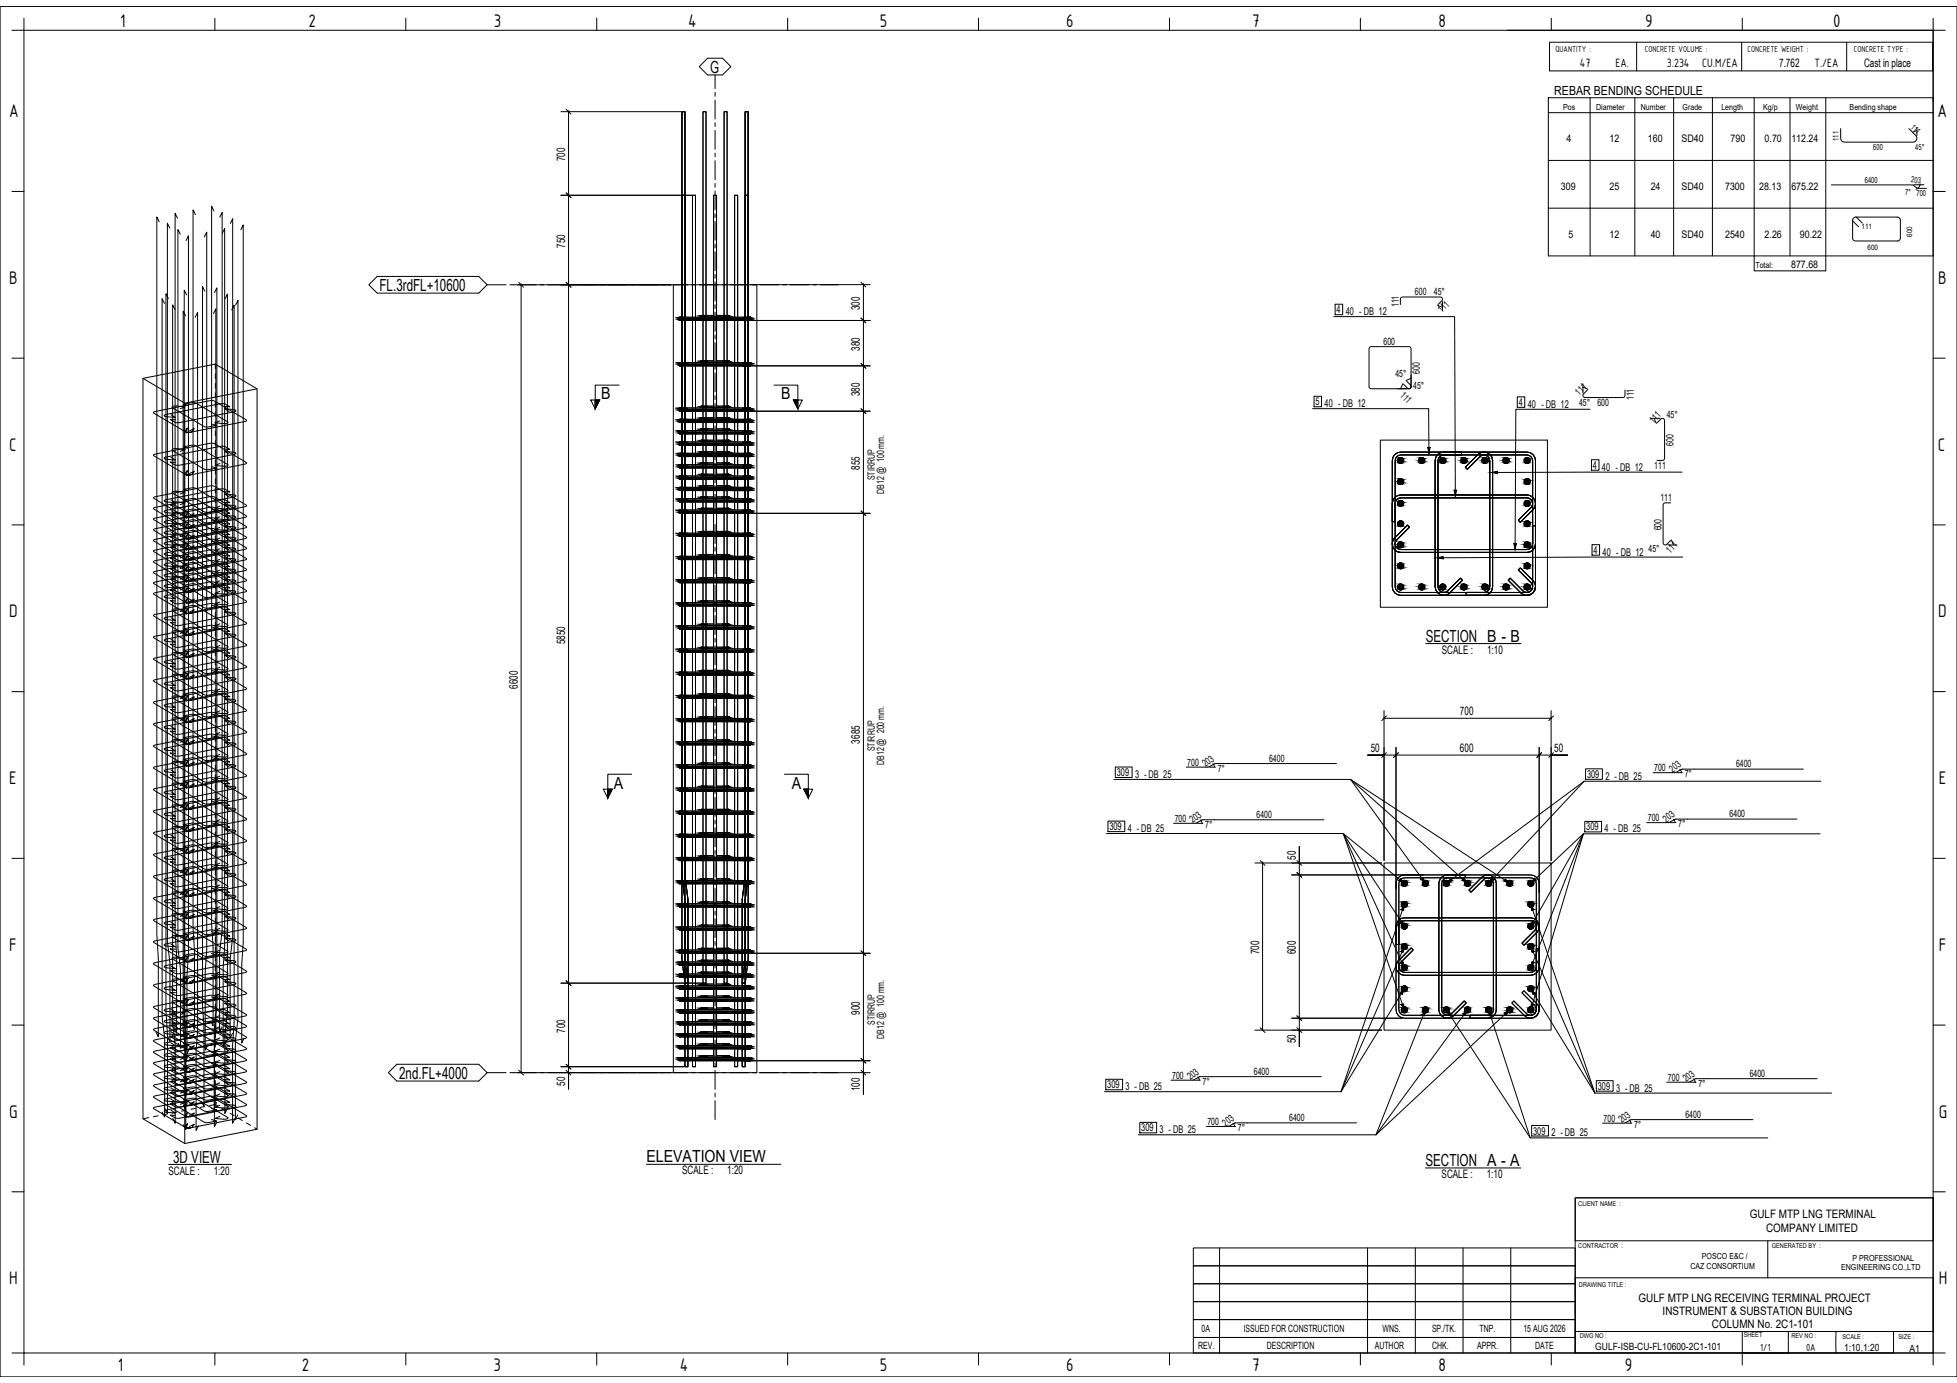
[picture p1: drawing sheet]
<svg xmlns="http://www.w3.org/2000/svg" width="841mm" height="594mm" viewBox="0 0 841 594" stroke-linecap="round" stroke-linejoin="round" font-family="sans-serif">
<defs><g id="words">
<g font-size="8.4">
<text x="51.7" y="11.8">1</text>
<text x="132.5" y="11.8">2</text>
<text x="212.2" y="11.8">3</text>
<text x="295.8" y="11.8">4</text>
<text x="378.1" y="11.8">5</text>
<text x="458.1" y="11.8">6</text>
<text x="538.2" y="11.8">7</text>
<text x="618.2" y="11.8">8</text>
<text x="707" y="11.8">9</text>
<text x="787.9" y="11.8">0</text>
<text x="4" y="50.4">A</text>
<text x="832.7" y="50.4">A</text>
<text x="4" y="122">B</text>
<text x="833" y="122">B</text>
<text x="4" y="193.6">C</text>
<text x="832.9" y="193.6">C</text>
<text x="4" y="265.2">D</text>
<text x="833" y="265.2">D</text>
<text x="4" y="336.9">E</text>
<text x="833.1" y="336.9">E</text>
<text x="4" y="408.5">F</text>
<text x="833.1" y="408.5">F</text>
<text x="4" y="480.1">G</text>
<text x="833.1" y="480.1">G</text>
<text x="4" y="551.7">H</text>
<text x="833.1" y="551.7">H</text>
<text x="50.7" y="588.8">1</text>
<text x="129.7" y="588.8">2</text>
<text x="212.1" y="588.8">3</text>
<text x="292.1" y="588.8">4</text>
<text x="378.1" y="588.8">5</text>
<text x="458.1" y="588.8">6</text>
<text x="538.2" y="588.9">7</text>
<text x="618.2" y="588.8">8</text>
<text x="698.3" y="588.8">9</text>
</g>
<g font-size="7.2">
<text x="305.1" y="31.2">G</text>
<text x="163.1" y="124.9">FL.3rdFL+10600</text>
<text x="258.4" y="171.6">B</text>
<text x="335.8" y="171.6">B</text>
<text x="612.7" y="275.7">SECTION B - B</text>
<text x="263.8" y="338.7">A</text>
<text x="340.2" y="338.7">A</text>
<text x="171.5" y="463.3">2nd.FL+4000</text>
<text x="74.4" y="499.4">3D VIEW</text>
<text x="277.8" y="499.4">ELEVATION VIEW</text>
<text x="612.6" y="500.9">SECTION A - A</text>
</g>
<g font-size="5.6">
<text x="679" y="28.9">47</text>
<text x="694.3" y="28.9">EA.</text>
<text x="716.4" y="28.9">3.234</text>
<text x="731.5" y="28.9">CU.M/EA</text>
<text x="779.7" y="28.9">T./EA</text>
</g>
<text font-size="5.4" x="668" y="40.7">REBAR BENDING SCHEDULE</text>
<g font-size="5">
<text x="764.6" y="28.9">7.762</text>
<text x="801.1" y="28.9">Cast in place</text>
<text x="242.9" y="69.2" transform="rotate(-90 242.9 69.2)">700</text>
<text x="242.9" y="106.4" transform="rotate(-90 242.9 106.4)">750</text>
<text x="369.6" y="133.2" transform="rotate(-90 369.6 133.2)">300</text>
<text x="369.6" y="150.7" transform="rotate(-90 369.6 150.7)">380</text>
<text x="369.6" y="170.2" transform="rotate(-90 369.6 170.2)">380</text>
<text x="369.6" y="201.8" transform="rotate(-90 369.6 201.8)">855</text>
<text x="242.9" y="276.7" transform="rotate(-90 242.9 276.7)">5850</text>
<text x="619.7" y="280.8">SCALE :</text>
<text x="639.1" y="280.8">1:10</text>
<text x="222.5" y="295.9" transform="rotate(-90 222.5 295.9)">6600</text>
<text x="627.4" y="307.1">700</text>
<text x="369.6" y="319.4" transform="rotate(-90 369.6 319.4)">3685</text>
<text x="589.1" y="322.9">50</text>
<text x="627.4" y="322.9">600</text>
<text x="667.9" y="322.9">50</text>
<text x="556.9" y="369.4" transform="rotate(-90 556.9 369.4)">50</text>
<text x="541.1" y="409.9" transform="rotate(-90 541.1 409.9)">700</text>
<text x="556.9" y="409.9" transform="rotate(-90 556.9 409.9)">600</text>
<text x="369.6" y="435.8" transform="rotate(-90 369.6 435.8)">900</text>
<text x="242.9" y="443.5" transform="rotate(-90 242.9 443.5)">700</text>
<text x="556.9" y="448.2" transform="rotate(-90 556.9 448.2)">50</text>
<text x="242.9" y="466.5" transform="rotate(-90 242.9 466.5)">50</text>
<text x="369.6" y="468.7" transform="rotate(-90 369.6 468.7)">100</text>
<text x="72.4" y="504.5">SCALE :</text>
<text x="91.8" y="504.5">1:20</text>
<text x="293.1" y="504.5">SCALE :</text>
<text x="312.5" y="504.5">1:20</text>
<text x="619.5" y="506.1">SCALE :</text>
<text x="638.9" y="506.1">1:10</text>
<text x="752" y="523.3">GULF MTP LNG TERMINAL</text>
<text x="759" y="529.2">COMPANY LIMITED</text>
<text x="704.2" y="559.1">GULF MTP LNG RECEIVING TERMINAL PROJECT</text>
<text x="714.5" y="564.9">INSTRUMENT &amp; SUBSTATION BUILDING</text>
<text x="735.7" y="570.5">COLUMN No. 2C1-101</text>
</g>
<g font-size="4.8">
<text x="756.5" y="580.2">1/1</text>
<text x="776.1" y="580.2">0A</text>
</g>
<g font-size="4.6">
<text x="574.4" y="134.6">4</text>
<text x="578.3" y="135.4">40 - DB 12</text>
<text x="565.3" y="174.1">5</text>
<text x="569.2" y="174.9">40 - DB 12</text>
<text x="652.7" y="174.4">4</text>
<text x="656.6" y="175.2">40 - DB 12</text>
<text x="684.5" y="201.4">4</text>
<text x="688.5" y="202.2">40 - DB 12</text>
<text x="684.8" y="237.9">4</text>
<text x="688.7" y="238.7">40 - DB 12</text>
<text x="479.9" y="333.4">309</text>
<text x="487.8" y="334.2">3 - DB 25</text>
<text x="682" y="334.2">309</text>
<text x="689.9" y="335">2 - DB 25</text>
<text x="476.8" y="356.6">309</text>
<text x="484.7" y="357.4">4 - DB 25</text>
<text x="681.7" y="356.7">309</text>
<text x="689.6" y="357.6">4 - DB 25</text>
<text x="475.8" y="467.5">309</text>
<text x="483.7" y="468.3">3 - DB 25</text>
<text x="686.6" y="468.1">309</text>
<text x="694.5" y="468.9">3 - DB 25</text>
<text x="490.5" y="486">309</text>
<text x="498.4" y="486.8">3 - DB 25</text>
<text x="658.8" y="487.4">309</text>
<text x="666.7" y="488.2">2 - DB 25</text>
</g>
<g font-size="4.5">
<text x="673.2" y="61.2">4</text>
<text x="691.6" y="61.2">12</text>
<text x="708.2" y="61.2">160</text>
<text x="722.7" y="61.2">SD40</text>
<text x="743.7" y="61.2">790</text>
<text x="758.4" y="61.2">0.70</text>
<text x="769.8" y="61.2">112.24</text>
<text x="670.8" y="81.7">309</text>
<text x="691.6" y="81.7">25</text>
<text x="709.4" y="81.7">24</text>
<text x="722.7" y="81.7">SD40</text>
<text x="741.4" y="81.7">7300</text>
<text x="756" y="81.7">28.13</text>
<text x="769.8" y="81.7">675.22</text>
<text x="674" y="102.2">5</text>
<text x="691.6" y="102.2">12</text>
<text x="709.4" y="102.2">40</text>
<text x="722.7" y="102.2">SD40</text>
<text x="741.4" y="102.2">2540</text>
<text x="758.4" y="102.2">2.26</text>
<text x="773.5" y="102.2">90.22</text>
<text x="769.7" y="115.1">877.68</text>
</g>
<g font-size="4.3">
<text x="608.1" y="126.9">600</text>
<text x="616.2" y="126.9">45°</text>
<text x="601.1" y="132" transform="rotate(-90 601.1 132)">111</text>
<text x="619.7" y="134.5" transform="rotate(-45 619.7 134.5)">111</text>
<text x="594.6" y="148.2">600</text>
<text x="610.2" y="160.8" transform="rotate(-90 610.2 160.8)">600</text>
<text x="599.7" y="162.2">45°</text>
<text x="607.3" y="166.9">45°</text>
<text x="601.4" y="170.1" transform="rotate(45 601.4 170.1)">111</text>
<text x="678.7" y="170" transform="rotate(-45 678.7 170)">111</text>
<text x="702.1" y="172" transform="rotate(-90 702.1 172)">111</text>
<text x="678.6" y="174.6">45°</text>
<text x="686.5" y="174.6">600</text>
<text x="716.3" y="179.6">45°</text>
<text x="710.6" y="182.1" transform="rotate(-45 710.6 182.1)">111</text>
<text x="719.1" y="191.6" transform="rotate(-90 719.1 191.6)">600</text>
<text x="710.9" y="201.6">111</text>
<text x="376" y="206.3" transform="rotate(-90 376 206.3)">STIRRUP</text>
<text x="380" y="212.1" transform="rotate(-90 380 212.1)">DB12 @ 100 mm.</text>
<text x="713.5" y="215.3">111</text>
<text x="714" y="227.9" transform="rotate(-90 714 227.9)">600</text>
<text x="708.4" y="237.2">45°</text>
<text x="717.7" y="237.8" transform="rotate(-45 717.7 237.8)">111</text>
<text x="376" y="322.8" transform="rotate(-90 376 322.8)">STIRRUP</text>
<text x="380" y="328.6" transform="rotate(-90 380 328.6)">DB12 @ 200 mm.</text>
<text x="510.3" y="328.9">700</text>
<text x="518.1" y="329.6" transform="rotate(-36 518.1 329.6)">203</text>
<text x="545.4" y="327.3">6400</text>
<text x="746" y="329.7">6400</text>
<text x="523.3" y="331.5">7°</text>
<text x="710.9" y="331.3">700</text>
<text x="718.7" y="331.9" transform="rotate(-37 718.7 331.9)">203</text>
<text x="724" y="333.9">7°</text>
<text x="504.9" y="353.1">700</text>
<text x="512.7" y="353.7" transform="rotate(-37 512.7 353.7)">203</text>
<text x="540" y="351.4">6400</text>
<text x="708.2" y="352.8">700</text>
<text x="716" y="353.4" transform="rotate(-36 716 353.4)">203</text>
<text x="743.3" y="351.1">6400</text>
<text x="517.9" y="355.6">7°</text>
<text x="721.3" y="355.3">7°</text>
<text x="376" y="440.3" transform="rotate(-90 376 440.3)">STIRRUP</text>
<text x="380" y="446.1" transform="rotate(-90 380 446.1)">DB12 @ 100 mm.</text>
<text x="538.9" y="461.8">6400</text>
<text x="503.7" y="463.4">700</text>
<text x="511.6" y="464" transform="rotate(-37 511.6 464)">203</text>
<text x="516.8" y="466">7°</text>
<text x="716.8" y="464.3">700</text>
<text x="724.6" y="464.9" transform="rotate(-36 724.6 464.9)">203</text>
<text x="729.9" y="466.8">7°</text>
<text x="751.9" y="462.6">6400</text>
<text x="518.9" y="483.3">700</text>
<text x="526.7" y="483.9" transform="rotate(-36 526.7 483.9)">203</text>
<text x="532" y="485.8">7°</text>
<text x="554" y="481.6">6400</text>
<text x="689.2" y="481.9">700</text>
<text x="697" y="482.5" transform="rotate(-36 697 482.5)">203</text>
<text x="702.3" y="484.4">7°</text>
<text x="724.3" y="480.2">6400</text>
<text x="516.3" y="572">0A</text>
<text x="534.5" y="572">ISSUED FOR CONSTRUCTION</text>
<text x="594.1" y="572">WNS.</text>
<text x="615.4" y="572">SP./TK.</text>
<text x="635.8" y="572">TNP.</text>
<text x="654.7" y="572">15 AUG 2026</text>
<text x="514.9" y="579.6">REV.</text>
<text x="544.4" y="579.6">DESCRIPTION</text>
<text x="590.8" y="579.6">AUTHOR</text>
<text x="615.4" y="579.6">CHK.</text>
<text x="634.9" y="579.6">APPR.</text>
<text x="659.8" y="579.6">DATE</text>
<text x="685.6" y="580.1">GULF-ISB-CU-FL10600-2C1-101</text>
<text x="792.5" y="580.2">1:10,1:20</text>
<text x="820.6" y="580.6">A1</text>
</g>
<g font-size="4">
<text x="668.5" y="22.2">QUANTITY :</text>
<text x="706.9" y="22.2">CONCRETE VOLUME :</text>
<text x="751" y="22.2">CONCRETE WEIGHT :</text>
<text x="796.7" y="22.2">CONCRETE TYPE :</text>
</g>
<g font-size="3.6">
<text x="671.8" y="47.1">Pos</text>
<text x="685.9" y="47.1">Diameter</text>
<text x="705.1" y="47.1">Number</text>
<text x="723.1" y="47.1">Grade</text>
<text x="739.8" y="47.1">Length</text>
<text x="757.7" y="47.1">Kg/p</text>
<text x="771.8" y="47.1">Weight</text>
<text x="794.9" y="47.1">Bending shape</text>
<text x="820.9" y="54.8" transform="rotate(45 820.9 54.8)">111</text>
<text x="790.3" y="60.5" transform="rotate(-90 790.3 60.5)">111</text>
<text x="805.1" y="64.4">600</text>
<text x="823.1" y="64.4">45°</text>
<text x="801.4" y="78.7">6400</text>
<text x="818.7" y="83.6">7° 700</text>
<text x="821.2" y="78.3" transform="rotate(7 821.2 78.3)">203</text>
<text x="754.4" y="115.1">Total:</text>
<text x="726.5" y="545">CAZ CONSORTIUM</text>
<text x="731.4" y="540.9">POSCO E&amp;C /</text>
<text x="791.2" y="545.7">ENGINEERING CO.,LTD</text>
<text x="796.1" y="541.6">P PROFESSIONAL</text>
</g>
<g font-size="3.2">
<text x="800" y="98.4">111</text>
<text x="821.8" y="101.7" transform="rotate(-90 821.8 101.7)">600</text>
<text x="802.6" y="107.4">600</text>
</g>
<g font-size="2.9">
<text x="678.3" y="517.9">CLIENT NAME :</text>
<text x="678.3" y="536">CONTRACTOR :</text>
<text x="761.4" y="536">GENERATED BY :</text>
<text x="678.6" y="552.8">DRAWING TITLE :</text>
<text x="678.9" y="574.8">DWG NO :</text>
<text x="749.3" y="574.5">SHEET</text>
<text x="769.9" y="574.9">REV NO :</text>
<text x="791.8" y="575">SCALE :</text>
<text x="815.9" y="575.2">SIZE :</text>
</g>
</g></defs>
<!-- layer: S-GRID -->
<g fill="none" stroke="#000" stroke-width=".43">
<path d="M304.1 25h6.4l3.6 3.6-3.6 3.6h-6.4l-3.6-3.6zM307.3 32.2v5.9M307.3 39.7v1.7M307.3 43v8.1M307.3 52.7v1.7M307.3 56v8.1M307.3 65.8v1.6M307.3 69v8.2M307.3 78.8v1.6M307.3 82.1v8.1M307.3 91.8v1.6M307.3 95.1v8.1"/>
<path d="M307.3 104.9v1.6M307.3 108.1v8.1M307.3 117.9v1.6M158.5 122.3l3.6-3.6h43.6l3.6 3.6-3.6 3.6h-43.6zM209.3 122.3h8.2M219.1 122.3h1.6M222.4 122.3h8.1M232.1 122.3h1.7M235.4 122.3h8.1M245.2 122.3h1.6M248.4 122.3h8.2M258.2 122.3h1.6"/>
<path d="M261.4 122.3h8.2M271.2 122.3h1.6M274.5 122.3h8.1M284.2 122.3h1.7M287.5 122.3h8.1M297.3 122.3h1.6M300.5 122.3h8.2M307.3 121.1v8.2M307.3 130.9v1.6M307.3 134.1v8.2M310.3 122.3h1.6M313.5 122.3h8.2"/>
<path d="M323.3 122.3h1.6M326.6 122.3h8.1M336.3 122.3h1.7M339.6 122.3h8.1M349.4 122.3h1.6M352.6 122.3h7.6M307.3 143.9v1.7M307.3 147.2v8.1M307.3 156.9v1.7M307.3 160.2v8.2M307.3 170v1.6M307.3 173.2v8.2"/>
<path d="M307.3 183v1.6M307.3 186.3v8.1M307.3 196v1.6M307.3 199.3v8.1M307.3 209.1v1.6M307.3 212.3v8.1M310.3 204.4h1.6M307.3 225.3v8.2M307.3 235.1v1.6M307.3 238.4v8.1M307.3 248.1v1.7M307.3 251.4v8.1"/>
<path d="M307.3 261.1v1.7M307.3 264.4v8.2M307.3 274.2v1.6M307.3 277.4v8.2M307.3 287.2v1.6M307.3 290.5v8.1M307.3 300.2v1.7M307.3 303.5v8.1M307.3 313.3v1.6M307.3 316.5v8.1M307.3 326.3v1.6M307.3 329.5v8.2"/>
<path d="M307.3 339.3v1.6M307.3 342.6v8.1M307.3 352.3v1.6M307.3 355.6v8.1M307.3 365.4v1.6M307.3 368.6v8.1M307.3 378.4v1.6M307.3 381.6v8.2M307.3 391.4v1.6M307.3 394.6v8.2M307.3 404.4v1.7M307.3 407.7v8.1"/>
<path d="M307.3 417.4v1.7M307.3 420.7v8.2M307.3 430.5v1.6M307.3 433.7v8.2M170.5 457.2h35.2l3.6 3.6-3.6 3.6h-35.2l-3.6-3.6zM307.3 443.5v1.6M307.3 446.8v8.1M307.3 456.5v1.6M307.3 459.8v8.1M209.3 460.8h8.2M219.1 460.8h1.6M222.4 460.8h8.1"/>
<path d="M232.1 460.8h1.7M235.4 460.8h8.1M245.2 460.8h1.6M248.4 460.8h8.2M258.2 460.8h1.6M261.4 460.8h8.2M271.2 460.8h1.6M274.5 460.8h8.1M284.2 460.8h1.7M287.5 460.8h8.1M297.3 460.8h1.6M300.5 460.8h8.2"/>
<path d="M307.3 469.6v1.6M307.3 472.8v8.1M310.3 460.8h1.6M313.5 460.8h8.2M323.3 460.8h1.6M326.6 460.8h8.1M336.3 460.8h1.7M339.6 460.8h8.1M349.4 460.8h1.6M352.6 460.8h7.6"/>
</g>
<!-- layer: Section -->
<path d="M253.9 171.8h3.8l-1.9 3.9zM266.1 165.4h-10.3v10.3M332.6 165.4h10.3v10.3M341 171.8h3.8l-1.9 3.9zM259.3 339h3.8l-1.9 3.9zM271.4 332.6h-10.2v10.3M337.1 332.6h10.3v10.3M345.4 339h3.9l-1.9 3.9z" fill="none" stroke="#000" stroke-width=".43"/>
<g fill="#000" stroke="#000" stroke-width=".43">
<path d="M255.8 171.8h1.9zM261.2 339h1.9z"/>
<path d="M255.8 171.8v3.9zM255.8 171.8h1.9l-1.9 3.9z"/>
<path d="M341 171.8h1.9zM341 171.8l1.9 3.9v-3.9z"/>
<path d="M345.4 339h2zM345.4 339l2 3.9v-3.9z"/>
<path d="M261.2 339v3.9zM261.2 339h1.9l-1.9 3.9z"/>
</g>
<!-- layer: Part -->
<g fill="none" stroke="#000" stroke-width=".43">
<path d="M289.4 122.3h35.9v338.5h-35.9zM92.5 156.4v2.1M61.5 162.5l31-6.1 18 10.6v318.1l-31.1 6.1-17.9-10.6zM61.5 162.5l17.9 10.7M92.5 160.6v2M92.5 164.6v2.1M92.5 168.8v2M92.5 172.9v2M92.5 177v2M110.5 167l-31.1 6.2v318M92.5 181.1v2M92.5 185.2v2"/>
<path d="M92.5 189.3v2M92.5 193.4v2M92.5 197.5v2M593.2 189.1h71.8v71.8h-71.8zM92.5 201.6v2M92.5 205.7v2M92.5 209.8v2M92.5 213.9v2M92.5 218v2M92.5 222.1v2M92.5 226.2v2M92.5 230.3v2"/>
<path d="M92.5 234.4v2M92.5 238.5v2.1M92.5 242.6v2.1M92.5 246.7v2.1M92.5 250.8v2M92.5 254.9v2.1M92.5 259v2.1M92.5 263.1v2.1M92.5 267.2v2.1M92.5 271.3v2.1M92.5 275.4v2.1M92.5 279.5v2.1"/>
<path d="M92.5 283.6v2.1M92.5 287.7v2.1M92.5 291.8v2.1M92.5 295.9v2.1M92.5 300v2.1M92.5 304.1v2.1M92.5 308.2v2.1M92.5 312.3v2.1M92.5 316.4v2.1M92.5 320.5v2.1M92.5 324.6v2.1M92.5 328.8v2"/>
<path d="M92.5 332.9v2M92.5 337v2M92.5 341.1v2M92.5 345.2v2M92.5 349.3v2M92.5 353.4v2M92.5 357.5v2M92.5 361.6v2M92.5 365.7v2M92.5 369.8v2M92.5 373.9v2M92.5 378v2"/>
<path d="M594.8 370.7h71.8v71.8h-71.8zM92.5 382.1v2M92.5 386.2v2M92.5 390.3v2M92.5 394.4v2M92.5 398.5v2.1M92.5 402.6v2M92.5 406.7v2M92.5 410.8v2M92.5 414.9v2.1M92.5 419v2.1M92.5 423.1v2"/>
<path d="M92.5 427.2v2.1M92.5 431.3v2.1M92.5 435.4v2.1M92.5 439.5v2.1M92.5 443.6v2.1M92.5 447.7v2.1M92.5 451.8v2.1M92.5 455.9v2.1M67.9 479.3l-2 .4M72 478.5l-2.1 .4M76 477.7l-2 .4M80 476.9l-2 .4"/>
<path d="M84 476.1l-2 .4M88.1 475.3l-2.1 .4M90.1 474.9l2.4-.5 1.1 .6M92.5 460v2.1M92.5 464.1v2.1M92.5 468.2v2.1M92.5 472.3v2.1M95.3 476.1l1.8 1M98.9 478.2l1.7 1M63.9 480.1l-2.4 .5M102.4 480.3l1.7 1M105.9 482.4l1.8 1"/>
<path d="M109.5 484.5l1 .6"/>
</g>
<!-- layer: OtherObjectType -->
<g fill="none" stroke="#000" stroke-width=".43">
<path d="M0 2.8h841v588.6h-841zM10.3 7.8v5.2h-5.2M10.3 13h820.5v568.2h-820.5zM92.3 7.8v5.2M174.4 7.8v5.2M256.4 7.8v5.2M338.5 7.8v5.2M420.5 7.8v5.2M502.6 7.8v5.2M584.6 7.8v5.2M647.8 13h183v30.9M665.9 18.1h164.6v12.4h-164.6z"/>
<path d="M666.7 7.8v5.2M703.4 18.1v12.4M748.5 18.1v12.4M748.7 7.8v5.2M793.6 18.1v12.4M830.8 7.8v5.2h5.1M665.4 42h165.4v6.4h-165.4zM665.4 48.4v61.5h165.4v-20.5M683.4 42v67.9M702.6 42v67.9M719.3 42v67.9M735.9 42v67.9"/>
<path d="M753.9 42v74.3h30.7v-74.3M769.2 42v67.9M791 55.2v4.2a1.66 1.66 0 0 0 1.7 1.7h29.4a1.68 1.68 0 0 0 1.6-1.1 1.68 1.68 0 0 0-.4-1.8l-3-2.9M823.8 56.1l-1.8 .8M823.8 54.9v3.3M830.8 48.4v20.5h-165.4M787 79.4h35l2 1.5M822.5 79.4h4.3M825.2 79l-.5 1.4-1.3 .9M830.8 68.9v20.5h-165.4M5.1 82.2h5.2M796.2 94.9l2.5 2.5"/>
<path d="M796.6 93.7l.8-.4h18a1.38 1.38 0 0 1 1.3 1.2v8a1.2 1.2 0 0 1-1.3 1h-18a1.19 1.19 0 0 1-1.2-1.3v-7.7zM797.8 93.3l2.5 2.5M824 80.9h3.9M830.8 82.2h5.1M5.1 153.9h5.2M830.8 153.9h5.1M5.1 225.5h5.2M830.8 225.5h5.1M612.7 276.5h41M5.1 297.1h5.2M830.8 297.1h5.1M5.1 368.7h5.2"/>
<path d="M830.8 368.7h5.1M5.1 440.3h5.2M830.8 440.3h5.1M5.1 512h5.2M72.4 500.2h27.1M277.8 500.1h57.7M612.6 501.7h40.9M676.9 514.5h153.9v66.7h-153.9zM676.9 514.5h153.9v18.5h-153.9zM830.8 512h5.1M512.8 536.1h164.1v7.6h-164.1zM524.1 536.1v45.1"/>
<path d="M587.7 536.1v45.1M608.2 536.1v45.1M628.7 536.1v45.1M649.3 536.1v45.1M759.7 533v15.9M512.8 559.1h164.1v7.7h-164.1zM512.8 551.4h164.1v7.7h-164.1zM512.8 543.7h164.1v7.7h-164.1zM676.9 548.9h153.9v23.1h-153.9zM512.8 574.5h164.1v6.7h-164.1zM512.8 566.8h164.1v7.7h-164.1zM676.9 572h91.6v9.2h-91.6z"/>
<path d="M748.7 572h65.1v9.2h-65.1zM789 572v9.2M5.1 581.2h5.2v5.2M92.3 581.2v5.2M174.4 581.2v5.2M256.4 581.2v5.2M338.5 581.2v5.2M420.5 581.2v5.2M502.6 581.2v5.2M584.6 581.2v5.2M666.7 581.2v5.2M748.7 581.2v5.2"/>
<path d="M835.9 581.2h-5.1v5.2"/>
</g>
<!-- layer: ReinforcingBar -->
<g fill="none" stroke="#000" stroke-width=".43">
<path d="M293.1 48h1.3v328.1l1.2 10.6v35.6h-1.2v-35.8l-1.3-10.6zM302.1 48h1.3v374.3h-1.3zM311.2 48h1.3v374.3h-1.3zM320.2 48h1.3v328.2l-1.3 10.4v35.7h-1.2v-35.9l1.2-10.2zM68.4 95.3l-1-2.1v308.6l.6 9.7v33.9l-1-2.1M72.9 98l-1-2.1v308.4l1.1 9.3v33.8l-1-2M76.3 93.7l-1-2v308.5l.6 9.7v33.9l-1-2M84 92.2l-1-2.1v308.6l.6 9.7v33.9l-1-2.1M92 90.6l-1.1-2v308.5l.7 9.7v33.9l-1-2M94.5 93.3l1-2.1v308.4l-1.1 9.8v33.8l1-2M99 96l1-2.1v308.4l-1.1 9.7v33.9l1-2M103.5 98.7l1-2.1v308.5l-.6 9v33.9l1-2"/>
<path d="M293.1 83.9h1.3v328.1l1.2 10.6v35.6h-1.2v-35.8l-1.3-10.6zM297.6 83.9h1.3v374.3h-1.3zM306.6 83.9h1.3v374.3h-1.3zM315.7 83.9h1.3v374.3h-1.3zM320.2 83.9h1.3v328.2l-1.3 10.5v35.6h-1.2v-35.9l1.2-10.2zM77.5 100.6l-1-2v308.4l1.1 9.3v33.8l-1.1-2M80 103.3l1-2v308.5l-.6 9v33.8l1-2M87.8 101.8l1-2.1v308.3l-.6 9.5v33.6l1-2.1M95.5 100.2l1-2v308.4l-.6 9v34l1-2.1M70.7 130.3l-1-2v308.4l1.1 9.3v33.8l-1-2M72.4 128.2l-1.1-2v308.4l.7 10.1v33.6l-1.1-2M75.2 133l-1-2v308.4l1.1 9.3v33.8l-1-2"/>
<path d="M79.7 135.7l-1-2v308.4l1.1 9.3v33.8l-1-2.1M80.2 126.7l-1-2.1v308.5l.6 9.8v33.9l-1-2.1M83.9 136.3l1-2.1v308.7l-.6 9v33.7l1-2.1M88 125.1l-1-2v308.6l.7 9.8v33.7l-1.1-2M91.7 134.7l1.1-2v308.5l-.7 9v33.9l1-2.1M92.2 125.7l1-2.1v308.4l-1.1 9.8v33.8l1-2M96.7 128.4l1-2.1v308.4l-1.1 9.8v33.8l1-2M99.6 133.2l1-2.1v308.4l-.6 9.4v33.6l1-2M101.2 131.1l1.1-2.1v308.4l-1.1 9.7v33.9l1-2.1M292.2 137h30.2h-3.2v.7h3.2h-30.2h30.2h-5.4v-.7h5.4zM292.2 136.9h30.2M292.3 136.3h30.1"/>
<path d="M292.7 136.3h2.7v.6h-2.7M301.4 135.5h5.4v.6h-5.4h5.4v-.6zM307.8 135.5h5.4h-5.4v.6h5.4h-5.4zM321.9 136.3h-2.7v.6h2.7M322.2 136.9h.2M292.2 156.5h30.2h-3.2v.7h3.2h-30.2h30.2h-5.4v-.7h5.4zM292.2 156.4h30.2M292.3 155.8h30.1M292.7 155.8h2.7v.6h-2.7M301.4 155h5.4v.6h-5.4h5.4v-.6zM307.8 155h5.4h-5.4v.6h5.4h-5.4zM321.9 155.8h-2.7v.6h2.7"/>
<path d="M322.2 156.4h.2M77.4 175.6l2.2-.9-4.3-.3-1.3 .4 .1 .4 14 8.2h1.7l3.3-.7-2.2-.6M81.1 174.2l-2.3-.6 3.9-.7 1.2 .1 14.1 8.4-.3 .4-1 .2-4.3-.4 2.1-.8M96.5 174.6l2.3 .1a4.7 4.7 0 0 0-3.5-1.4l-24 4.7-.7 .6 .8 .4 4 .3-1.9-1.2M98.5 176.8l-2-1.2 4 .4 .9 .4-.8 .5-24 4.7a4.7 4.7 0 0 1-3.5-1.4l2.3 .1M292.2 176h30.2h-3.2v.6h3.2h-30.2h30.2h-5.4v-.6h5.4zM292.2 175.9h30.2M292.3 175.3h30.1M292.7 175.3h2.7v.6h-2.7M301.4 174.5h5.4v.6h-5.4h5.4v-.6zM301.4 179.4h5.4v.6h-5.4h5.4v-.6zM307.8 174.5h5.4h-5.4v.6h5.4h-5.4z"/>
<path d="M307.8 179.4h5.4h-5.4v.6h5.4h-5.4zM321.9 175.3h-2.7v.6h2.7M322.2 175.9h.2M77.4 193.9l2.2-.8-4.3-.4-1.1 .2-.3 .4 14.2 8.4 1.1 .1 3.9-.8-2.2-.6M81.1 192.5l-2.3-.5 3.9-.8 1.2 .1 14.1 8.4-.3 .4-1 .2-4.3-.4 2.1-.8M81.4 185.1l2.1-1-1 1.3a2.91 2.91 0 0 1-2.8 .1l-13.6-8-.1-.4 25.3-5 1 .2 13.7 8.2-.8 .6-23.4 4.6-1.7-.1-.6-.3 1-1.5-.4 2.3M96.5 192.9l2.3 .2a4.7 4.7 0 0 0-3.5-1.4l-24 4.7-.7 .5 .8 .4 4 .3-1.9-1.2M98.5 195.1l-2-1.2 4 .4 .9 .4-.8 .5-24 4.7a4.7 4.7 0 0 1-3.5-1.4l2.3 .2M292.2 180.9h30.2h-3.2v.6h3.2h-30.2h30.2h-5.4v-.6h5.4zM292.2 185.8h30.2h-3.2v.6h3.2h-30.2h30.2h-5.4v-.6h5.4zM292.2 190.6h30.2h-3.2v.7h3.2h-30.2h30.2h-5.4v-.7h5.4zM292.2 195.5h30.2h-3.2v.6h3.2h-30.2h30.2h-5.4v-.6h5.4z"/>
<path d="M292.2 180.7h30.2M292.2 185.6h30.2M292.2 190.5h30.2M292.2 195.3h30.2M292.3 180.1h30.1M292.3 185h30.1M292.3 189.9h30.1M292.3 194.7h30.1M292.3 199.6h30.1M292.7 180.1h2.7v.6h-2.7M292.7 185h2.7v.6h-2.7M292.7 189.9h2.7v.6h-2.7"/>
<path d="M292.7 194.7h2.7v.6h-2.7M292.7 199.6h2.7v.6h-2.7M301.4 184.2h5.4v.6h-5.4h5.4v-.6zM301.4 189.1h5.4v.6h-5.4h5.4v-.6zM301.4 194h5.4v.6h-5.4h5.4v-.6zM301.4 198.8h5.4v.6h-5.4h5.4v-.6zM307.8 184.2h5.4h-5.4v.6h5.4h-5.4zM307.8 189.1h5.4h-5.4v.6h5.4h-5.4zM307.8 194h5.4h-5.4v.6h5.4h-5.4zM307.8 198.8h5.4h-5.4v.6h5.4h-5.4zM321.9 180.1h-2.7v.6h2.7M321.9 185h-2.7v.6h2.7"/>
<path d="M321.9 189.9h-2.7v.6h2.7M321.9 194.7h-2.7v.6h2.7M321.9 199.6h-2.7v.6h2.7M322.2 180.7h.2M322.2 185.6h.2M322.2 190.5h.2M322.2 195.3h.2M599.4 195.3l1.2-.8 1.4-.3h54.2a3.6 3.6 0 0 1 3.7 3.6v54.3a3.7 3.7 0 0 1-2.3 3.4 3.7 3.7 0 0 1-4-.8l-5.5-5.5 .9-.9 5.4 5.5a2.48 2.48 0 0 0 2.7 .5 2.48 2.48 0 0 0 1.6-2.3v-54.1a2.49 2.49 0 0 0-2.6-2.5h-54a2.46 2.46 0 0 0-2.5 2.5v54.1a2.49 2.49 0 0 0 2.5 2.5h54a2.48 2.48 0 0 0 2.3-1.5 2.48 2.48 0 0 0-.5-2.7l-5.4-5.5 .8-.8 5.5 5.4a3.7 3.7 0 0 1 .8 4 3.7 3.7 0 0 1-3.4 2.3h-54.2a3.6 3.6 0 0 1-3.7-3.6v-54.3l.3-1.3zM617.8 195.3l1.2-.8 1.4-.3h7.7v1.2h-7.6a2.49 2.49 0 0 0-2.5 2.5v54.1a2.48 2.48 0 0 0 1.5 2.3 2.48 2.48 0 0 0 2.7-.5l5.4-5.5 .9 .9-5.5 5.5a3.7 3.7 0 0 1-3.9 .8 3.7 3.7 0 0 1-2.3-3.4v-54.3l.2-1.3zM635.2 195.3a3.7 3.7 0 0 1 3.9-.9 3.7 3.7 0 0 1 2.3 3.4v54.3a3.6 3.6 0 0 1-3.6 3.6h-7.7v-1.2h7.6a2.49 2.49 0 0 0 2.5-2.5v-54.1a2.46 2.46 0 0 0-1.5-2.3 2.46 2.46 0 0 0-2.7 .6l-5.4 5.4-.9-.9zM77.4 212.2l2.2-.8-4.3-.4-1.1 .2-.3 .4 14.2 8.4h1.7l3.3-.7-2.2-.5M77.4 216.8l2.2-.9-4.3-.3-1.3 .4 .1 .4 13.6 8 1.5 .3 3.9-.8-2.2-.6"/>
<path d="M81.1 210.9l-2.3-.6 3.9-.8 1.6 .3 13.7 8.2-.3 .4-1 .2-4.3-.4 2.1-.8M81.1 215.4l-2.3-.6 3.9-.7 1.6 .3 13.5 8 .2 .4-1.3 .4-4.3-.4 2.1-.8M81.4 203.4l2.1-1-1 1.3a2.91 2.91 0 0 1-2.8 .1l-13.6-8-.1-.4 25.3-5 1 .2 13.7 8.2-.8 .6-23.4 4.6h-1.7l-.6-.4 1-1.5-.4 2.3M96.5 211.2l2.3 .2a4.7 4.7 0 0 0-3.5-1.4l-24 4.7-.7 .5 .8 .4 4 .4-1.9-1.3M96.5 215.8l2.3 .1a4.7 4.7 0 0 0-3.5-1.4l-24 4.7-.7 .6 .8 .4 4 .3-1.9-1.2M98.5 213.4l-2-1.2 4 .4 .9 .4-.8 .5-24 4.7a4.7 4.7 0 0 1-3.5-1.4l2.3 .2M98.5 218l-2-1.2 4 .4 .9 .4-.8 .5-24 4.7a4.7 4.7 0 0 1-3.5-1.4l2.3 .1M292.2 200.4h30.2h-3.2v.6h3.2h-30.2h30.2h-5.4v-.6h5.4zM292.2 205.2h30.2h-3.2v.7h3.2h-30.2h30.2h-5.4v-.7h5.4zM292.2 210.1h30.2h-3.2v.6h3.2h-30.2h30.2h-5.4v-.6h5.4zM292.2 215h30.2h-3.2v.6h3.2h-30.2h30.2h-5.4v-.6h5.4zM292.2 219.9h30.2h-3.2v.6h3.2h-30.2h30.2h-5.4v-.6h5.4z"/>
<path d="M292.2 200.2h30.2M292.2 205.1h30.2M292.2 210h30.2M292.2 214.8h30.2M292.2 219.7h30.2M292.3 204.5h30.1M292.3 209.4h30.1M292.3 214.2h30.1M292.3 219.1h30.1M292.7 204.5h2.7v.6h-2.7M292.7 209.4h2.7v.6h-2.7M292.7 214.2h2.7v.6h-2.7"/>
<path d="M292.7 219.1h2.7v.6h-2.7M301.4 203.7h5.4v.6h-5.4h5.4v-.6zM301.4 208.6h5.4v.6h-5.4h5.4v-.6zM301.4 213.5h5.4v.6h-5.4h5.4v-.6zM301.4 218.3h5.4v.6h-5.4h5.4v-.6zM307.8 203.7h5.4h-5.4v.6h5.4h-5.4zM307.8 208.6h5.4h-5.4v.6h5.4h-5.4zM307.8 213.5h5.4h-5.4v.6h5.4h-5.4zM307.8 218.3h5.4h-5.4v.6h5.4h-5.4zM321.9 204.5h-2.7v.6h2.7M321.9 209.4h-2.7v.6h2.7M321.9 214.2h-2.7v.6h2.7"/>
<path d="M321.9 219.1h-2.7v.6h2.7M322.2 200.2h.2M322.2 205.1h.2M322.2 210h.2M322.2 214.8h.2M322.2 219.7h.2M599.4 213.7l1.2-.8 1.4-.3h54.2a3.7 3.7 0 0 1 3.4 2.3 3.7 3.7 0 0 1-.8 4l-5.4 5.5-.9-.9 5.4-5.4a2.48 2.48 0 0 0 .5-2.7 2.48 2.48 0 0 0-2.3-1.6h-54a2.49 2.49 0 0 0-2.5 2.6v7.7h-1.3v-7.8l.3-1.4zM77.4 221.4l2.2-.9-4.3-.3-1.3 .3 .1 .5 13.6 8 1.5 .2 3.9-.7-2.2-.6M77.4 225.9l2.2-.8-4.3-.4-1.3 .4 .1 .4 14 8.2h1.7l3.3-.6-2.2-.6M77.4 230.5l2.2-.8-4-.4-1.4 .2-.3 .4 14.2 8.4h1.7l3.3-.6-2.2-.6M77.4 235.1l2.2-.8-4.3-.4-1.3 .4 .1 .4 13.6 8 1.5 .3 3.9-.8-2.2-.6M77.4 239.7l2.2-.9-4.3-.3-1.3 .4 .1 .4 13.6 8 1.5 .2 3.9-.7-2.2-.6"/>
<path d="M81.1 220l-2.3-.6 3.9-.7 1.6 .2 13.7 8.3-.3 .4-1 .1-4.3-.3 2.1-.8M81.1 224.6l-2.3-.6 3.9-.7 1.2 .1 14.1 8.3-.3 .4-1 .2-4.3-.3 2.1-.9M81.1 229.2l-2.3-.6 3.9-.7 1.6 .2 13.5 8 .2 .4-1.3 .4-4.3-.3 2.1-.9M81.1 233.8l-2.3-.7 3.9-.7 1.6 .3 13.5 8 .2 .4-1.3 .4-4.3-.4 2.1-.8M81.1 238.3l-2.3-.6 3.9-.7 1.6 .3 13.5 8 .2 .4-1.6 .4-4-.4 2.1-.8M81.4 221.7l2.1-1-1 1.3a2.91 2.91 0 0 1-2.8 .1l-13.6-8-.1-.4 25.3-5 1 .3 13.7 8.2-.8 .5-23.4 4.6-2.2-.3 .9-1.6-.4 2.3M81.4 226.3l2.1-1-1 1.3a2.91 2.91 0 0 1-2.8 .1l-13.6-8-.1-.4 25.3-5 1 .2 13.7 8.2-.8 .6-23.4 4.6-2.2-.3 .9-1.6-.4 2.3M81.4 230.9l2.1-1-1 1.3a2.91 2.91 0 0 1-2.8 .1l-13.6-8-.1-.4 25.3-5.1 1 .3 13.7 8.2-.8 .5-23.4 4.7-2.2-.3 .9-1.6-.4 2.3M81.4 235.4l2.1-.9-1 1.2a2.91 2.91 0 0 1-2.8 .2l-13.6-8.1-.1-.4 25.3-5 1 .3 13.7 8.2-.8 .5-23.4 4.6h-1.7l-.6-.3 1-1.5-.4 2.2M96.5 220.4l2.3 .1a4.7 4.7 0 0 0-3.5-1.4l-24 4.7-.7 .5 .8 .4 4 .4-1.9-1.2M96.5 224.9l2.3 .2a4.7 4.7 0 0 0-3.5-1.4l-24 4.7-.7 .5 .8 .4 4 .4-1.9-1.2M96.5 229.5l2.3 .2a4.7 4.7 0 0 0-3.5-1.4l-24 4.7-.7 .5 .8 .4 4 .4-1.9-1.2"/>
<path d="M96.5 234.1l2.3 .1a4.7 4.7 0 0 0-3.5-1.4l-24 4.7-.7 .6 .8 .4 4 .4-1.9-1.2M96.5 238.7l2.3 .1a4.4 4.4 0 0 0-3.5-1.4l-24 4.7-.7 .5 .8 .4 4 .4-1.9-1.2M98.5 222.6l-2-1.2 4 .3 .9 .4-.8 .6-24 4.7a4.6 4.6 0 0 1-3.5-1.5l2.3 .2M98.5 227.1l-2-1.2 4 .4 .9 .4-.8 .5-24 4.7a4.7 4.7 0 0 1-3.5-1.4l2.3 .2M98.5 231.7l-2-1.2 4 .4 .9 .4-.8 .5-24 4.7a4.7 4.7 0 0 1-3.5-1.4l2.3 .2M98.5 236.3l-2-1.2 4 .4 .9 .4-.8 .5-24 4.7a4.7 4.7 0 0 1-3.5-1.4l2.3 .2M292.2 229.8h30.2h-3.2v.6h3.2h-30.2h30.2h-5.4v-.6h5.4zM292.2 239.7h30.2h-3.2v.7h3.2h-30.2h30.2h-5.4v-.7h5.4zM292.2 229.7h30.2M292.2 239.6h30.2M292.3 229h30.1M292.3 239h30.1"/>
<path d="M292.7 229h2.7v.7h-2.7M292.7 239h2.7v.6h-2.7M301.4 228.3h5.4v.6h-5.4h5.4v-.6zM301.4 238.2h5.4v.6h-5.4h5.4v-.6zM307.8 228.3h5.4h-5.4v.6h5.4h-5.4zM307.8 238.2h5.4h-5.4v.6h5.4h-5.4zM321.9 229h-2.7v.7h2.7M321.9 239h-2.7v.6h2.7M322.2 229.7h.2M322.2 239.6h.2M599.4 231l5.5-5.4 .8 .8-5.4 5.5a2.46 2.46 0 0 0-.5 2.7 2.46 2.46 0 0 0 2.3 1.5h54a2.49 2.49 0 0 0 2.6-2.6v-7.6h1.2v7.8a3.6 3.6 0 0 1-3.7 3.6h-54.2a3.7 3.7 0 0 1-3.4-2.3 3.7 3.7 0 0 1 .8-4zM77.4 244.2l2.2-.8-4.3-.4-1.1 .3-.3 .3 14.2 8.4 1.1 .1 3.9-.7-2.2-.6"/>
<path d="M77.4 248.8l2.2-.8-4-.4-1.6 .4 .1 .4 13.6 8 1.5 .3 3.9-.7-2.2-.6M77.4 253.4l2.2-.8-4.3-.4-1.3 .4 .1 .4 13.6 8 1.5 .3 3.9-.7-2.2-.7M81.1 242.9l-2.3-.6 3.9-.7 1.2 .1 14.1 8.4-.3 .3-1 .2-4.3-.3 2.1-.8M81.1 247.5l-2.3-.6 3.9-.7 1.6 .2 13.5 8 .2 .4-1.3 .4-4.3-.3 2.1-.9M81.1 252.1l-2.3-.6 3.9-.8 1.6 .3 13.7 8.2-.3 .4-1 .2-4.3-.4 2.1-.8M81.4 240l2.1-1-1 1.3a2.91 2.91 0 0 1-2.8 .1l-13.6-8-.1-.4 25.3-5 1 .3 13.7 8.2-.8 .5-23.4 4.6-2.2-.3 .9-1.5-.4 2.2M81.4 244.6l2.1-1-1 1.3a2.91 2.91 0 0 1-2.8 .1l-13.6-8-.1-.4 25.3-5 1 .2 13.7 8.2-.8 .6-24 4.7-1.7-.5 1-1.5-.4 2.3M81.4 249.2l2.1-1-1 1.3a2.91 2.91 0 0 1-2.8 .1l-13.6-8-.1-.4 25.3-5 1 .2 13.7 8.2-.8 .5-23.4 4.7-2.2-.3 .9-1.6-.4 2.3M81.4 253.7l2.1-.9-1 1.2a2.91 2.91 0 0 1-2.8 .2l-13.6-8.1-.1-.4 25.3-5 1 .3 13.7 8.2-.8 .5-23.4 4.7-1.7-.1-.6-.3 1-1.5-.4 2.2M81.4 258.3l2.1-1-1 1.3a2.91 2.91 0 0 1-2.8 .1l-13.6-8-.1-.4 25.3-5 1 .3 13.7 8.2-.8 .5-23.4 4.6-2.2-.3 .9-1.5-.4 2.2M96.5 243.2l2.3 .2a4.7 4.7 0 0 0-3.5-1.4l-24 4.7-.7 .5 .8 .4 4 .4-1.9-1.2M96.5 247.8l2.3 .2a4.7 4.7 0 0 0-3.5-1.4l-24 4.7-.7 .5 .8 .4 4 .4-1.9-1.2"/>
<path d="M96.5 252.4l2.3 .2a4.7 4.7 0 0 0-3.5-1.4l-24 4.7-.7 .5 .8 .4 4 .4-1.9-1.2M98.5 240.9l-2-1.2 4 .3 .9 .4-.8 .6-24 4.7a4.7 4.7 0 0 1-3.5-1.4l2.3 .1M98.5 245.4l-2-1.2 4 .4 .9 .4-.8 .5-24 4.7a4.7 4.7 0 0 1-3.5-1.4l2.3 .2M98.5 250l-2-1.2 4 .4 .9 .4-.8 .5-24 4.7a4.7 4.7 0 0 1-3.5-1.4l2.3 .2M98.5 254.6l-2-1.2 4 .4 .9 .4-.8 .5-24 4.7a4.4 4.4 0 0 1-3.5-1.4l2.3 .2M292.2 249.7h30.2h-3.2v.6h3.2h-30.2h30.2h-5.4v-.6h5.4zM292.2 259.6h30.2h-3.2v.7h3.2h-30.2h30.2h-5.4v-.7h5.4zM292.2 249.5h30.2M292.2 259.5h30.2M292.3 248.9h30.1M292.3 258.9h30.1M292.7 248.9h2.7v.6h-2.7"/>
<path d="M292.7 258.9h2.7v.6h-2.7M301.4 248.2h5.4v.6h-5.4h5.4v-.6zM301.4 258.1h5.4v.6h-5.4h5.4v-.6zM307.8 248.2h5.4h-5.4v.6h5.4h-5.4zM307.8 258.1h5.4h-5.4v.6h5.4h-5.4zM321.9 248.9h-2.7v.6h2.7M321.9 258.9h-2.7v.6h2.7M322.2 249.5h.2M322.2 259.5h.2M77.4 262.8l2.2-.9-4-.4-1.4 .3-.3 .3 13.8 8.3 1.5 .2 3.9-.7-2.2-.6M77.4 272.1l2.2-.8-4.3-.4-1.3 .4 .1 .4 13.6 8 1.5 .3 3.9-.8-2.2-.6M81.1 261.4l-2.3-.6 3.9-.7 1.6 .2 13.5 8.1 .2 .4-1.3 .3-4.3-.3 2.1-.8"/>
<path d="M81.1 270.8l-2.3-.6 3.4-.7h1.7l14.1 8.4-.3 .4-1.3 .2-4-.4 2.1-.8M81.4 262.9l2.1-1-1 1.3a2.74 2.74 0 0 1-2.8 .1l-13.6-8-.1-.4 25.3-5 1 .2 13.7 8.3-.8 .5-23.4 4.6-2.2-.3 .9-1.5-.4 2.2M81.4 272.2l2.1-.9-1 1.2a2.91 2.91 0 0 1-2.8 .2l-13.6-8.1-.1-.4 25.3-5 1 .3 13.7 8.2-.8 .5-23.4 4.7-2.2-.3 .9-1.6-.4 2.2M96.5 261.7l2.3 .2a4.7 4.7 0 0 0-3.5-1.4l-24 4.7-.7 .5 .8 .4 4 .4-1.9-1.2M96.5 271.1l2.3 .2a4.7 4.7 0 0 0-3.5-1.4l-24 4.7-.7 .5 .8 .4 4 .4-1.9-1.2M98.5 264l-2-1.2 4 .3 .9 .4-.8 .5-24 4.7a4.7 4.7 0 0 1-3.5-1.4l2.3 .2M98.5 273.3l-2-1.2 4 .4 .9 .4-.8 .5-24 4.7a4.7 4.7 0 0 1-3.5-1.4l2.3 .2M292.2 269.6h30.2h-3.2v.6h3.2h-30.2h30.2h-5.4v-.6h5.4zM292.2 279.5h30.2h-3.2v.7h3.2h-30.2h30.2h-5.4v-.7h5.4zM292.2 269.4h30.2M292.2 279.4h30.2M292.3 268.8h30.1"/>
<path d="M292.3 278.8h30.1M292.7 268.8h2.7v.6h-2.7M292.7 278.8h2.7v.6h-2.7M301.4 268.1h5.4v.6h-5.4h5.4v-.6zM301.4 278h5.4v.6h-5.4h5.4v-.6zM307.8 268.1h5.4h-5.4v.6h5.4h-5.4zM307.8 278h5.4h-5.4v.6h5.4h-5.4zM321.9 268.8h-2.7v.6h2.7M321.9 278.8h-2.7v.6h2.7M322.2 269.4h.2M322.2 279.4h.2M77.4 281.4l2.2-.8-4.3-.3-1.3 .3 .1 .4 13.6 8.1 1.5 .2 3.9-.7-2.2-.6"/>
<path d="M77.4 290.8l2.2-.8-4.3-.4-1.1 .2-.3 .4 14.2 8.4h1.7l3.3-.7-2.2-.6M81.1 280.1l-2.3-.6 3.9-.7 1.6 .2 13.5 8.1 .2 .4-1.3 .3-4.3-.3 2.1-.8M81.1 289.5l-2.3-.6 3.9-.8 1.6 .3 13.5 8 .2 .4-1.3 .4-4.3-.4 2.1-.8M81.1 298.8l-2.3-.6 3.9-.7 1.6 .2 13.7 8.3-.3 .3-1.3 .2-4-.3 2.1-.9M81.4 281.6l2.1-1-1 1.3a2.91 2.91 0 0 1-2.8 .1l-13.6-8-.1-.4 25.3-5 1 .2 13.7 8.2-.8 .6-23.4 4.6h-1.7l-.6-.4 1-1.5-.4 2.3M81.4 290.9l2.1-.9-1 1.2a2.91 2.91 0 0 1-2.8 .2l-13.6-8-.1-.5 25.3-5 1 .3 13.7 8.2-.8 .5-24 4.7-1.7-.4 1-1.5-.4 2.2M96.5 280.5l2.3 .1a4.7 4.7 0 0 0-3.5-1.4l-24 4.7-.7 .5 .8 .4 4 .4-1.9-1.2M96.5 289.8l2.3 .2a4.7 4.7 0 0 0-3.5-1.4l-24 4.7-.7 .5 .8 .4 4 .3-1.9-1.2M96.5 299.1l2.3 .2a4.7 4.7 0 0 0-3.5-1.4l-24 4.7-.7 .5 .8 .4 4 .4-1.9-1.2M98.5 282.7l-2-1.3 4 .4 .9 .4-.8 .6-24 4.6a4.7 4.7 0 0 1-3.5-1.4l2.3 .2M98.5 292l-2-1.2 4 .4 .9 .4-.8 .5-24 4.7a4.7 4.7 0 0 1-3.5-1.4l2.3 .2M292.2 289.5h30.2h-3.2v.6h3.2h-30.2h30.2h-5.4v-.6h5.4z"/>
<path d="M292.2 299.4h30.2h-3.2v.7h3.2h-30.2h30.2h-5.4v-.7h5.4zM292.2 289.3h30.2M292.2 299.3h30.2M292.3 288.7h30.1M292.3 298.7h30.1M292.7 288.7h2.7v.6h-2.7M292.7 298.7h2.7v.6h-2.7M301.4 288h5.4v.6h-5.4h5.4v-.6zM301.4 297.9h5.4v.6h-5.4h5.4v-.6zM307.8 288h5.4h-5.4v.6h5.4h-5.4zM307.8 297.9h5.4h-5.4v.6h5.4h-5.4zM321.9 288.7h-2.7v.6h2.7"/>
<path d="M321.9 298.7h-2.7v.6h2.7M322.2 289.3h.2M322.2 299.3h.2M77.4 300.1l2.2-.8-4.3-.3-1.3 .3 .1 .4 13.6 8.1 1.5 .2 3.9-.7-2.2-.6M77.4 309.5l2.2-.8-4.3-.4-1.3 .4 .1 .4 13.6 8 1.5 .3 3.9-.8-2.2-.6M77.4 318.8l2.2-.8-4.3-.4-1.1 .3-.3 .3 14.2 8.4 1.7 .1 3.3-.7-2.2-.6M81.1 308.2l-2.3-.7 3.9-.7 1.6 .3 13.5 8 .2 .4-1.3 .4-4.3-.4 2.1-.8M81.1 317.5l-2.3-.6 3.4-.7 1.7 .1 14.1 8.3-.3 .4-1 .2-4.3-.3 2.1-.8M81.4 300.3l2.1-1-1 1.3a2.91 2.91 0 0 1-2.8 .1l-13.6-8-.1-.4 25.3-5 1 .2 13.7 8.3-.8 .5-23.4 4.6-2.2-.3 .9-1.6-.4 2.3M81.4 309.6l2.1-.9-1 1.2a2.91 2.91 0 0 1-2.8 .2l-13.6-8.1-.1-.4 25.3-5 1 .3 13.7 8.2-.8 .5-23.4 4.7-1.7-.1-.6-.3 1-1.5-.4 2.2M81.4 319l2.1-1-1 1.3a2.91 2.91 0 0 1-2.8 .1l-13.6-8-.1-.4 25.3-5 1 .2 13.7 8.2-.8 .6-24 4.7-1.7-.5 1-1.5-.4 2.3M96.5 308.5l2.3 .1a4.7 4.7 0 0 0-3.5-1.4l-24 4.7-.7 .6 .8 .4 4 .4-1.9-1.2"/>
<path d="M96.5 317.8l2.3 .2a4.7 4.7 0 0 0-3.5-1.4l-24 4.7-.7 .5 .8 .4 4 .4-1.9-1.2M98.5 301.3l-2-1.2 4 .4 .9 .4-.8 .5-24 4.7a4.7 4.7 0 0 1-3.5-1.3l2.3 .1M98.5 310.7l-2-1.2 4 .4 .9 .4-.8 .5-24 4.7a4.7 4.7 0 0 1-3.5-1.4l2.3 .2M292.2 309.4h30.2h-3.2v.6h3.2h-30.2h30.2h-5.4v-.6h5.4zM292.2 319.3h30.2h-3.2v.6h3.2h-30.2h30.2h-5.4v-.6h5.4zM292.2 309.2h30.2M292.2 319.2h30.2M292.3 308.6h30.1M292.3 318.6h30.1M292.7 308.6h2.7v.6h-2.7M292.7 318.6h2.7v.6h-2.7M301.4 307.9h5.4v.6h-5.4h5.4v-.6z"/>
<path d="M301.4 317.8h5.4v.6h-5.4h5.4v-.6zM307.8 307.9h5.4h-5.4v.6h5.4h-5.4zM307.8 317.8h5.4h-5.4v.6h5.4h-5.4zM321.9 308.6h-2.7v.6h2.7M321.9 318.6h-2.7v.6h2.7M322.2 309.2h.2M322.2 319.2h.2M77.4 328.2l2.2-.8-4.3-.4-1.3 .4 .1 .4 13.6 8 1.5 .3 3.9-.8-2.2-.6M77.4 337.5l2.2-.8-4.3-.3-1.3 .3 .1 .4 13.6 8.1 1.5 .2 3.9-.7-2.2-.6M81.1 326.8l-2.3-.6 3.9-.7 1.6 .3 13.7 8.2-.3 .4-1.3 .2-4-.4 2.1-.8M81.1 336.2l-2.3-.6 3.9-.7 1.6 .2 13.5 8 .2 .4-1.3 .4-4.3-.3 2.1-.9M81.4 328.3l2.1-.9-1 1.2a2.91 2.91 0 0 1-2.8 .2l-13.6-8.1-.1-.4 25.3-5 1 .3 13.7 8.2-.8 .5-23.4 4.6-2.2-.2 .9-1.6-.4 2.2"/>
<path d="M81.4 337.7l2.1-1-1 1.3a2.91 2.91 0 0 1-2.8 .1l-13.6-8-.1-.4 25.3-5 1 .2 13.7 8.2-.8 .6-23.4 4.6-2.2-.3 .9-1.6-.4 2.3M96.5 327.2l2.3 .2a4.4 4.4 0 0 0-3.5-1.4l-24 4.6-.7 .6 .8 .4 4 .3-1.9-1.2M96.5 336.5l2.3 .2a4.7 4.7 0 0 0-3.5-1.4l-24 4.7-.7 .5 .8 .4 4 .4-1.9-1.2M98.5 320.1l-2-1.3 4 .4 .9 .4-.8 .5-24 4.7a4.7 4.7 0 0 1-3.5-1.4l2.3 .2M98.5 329.4l-2-1.2 4 .4 .9 .4-.8 .5-24 4.7a4.7 4.7 0 0 1-3.5-1.4l2.3 .1M98.5 338.7l-2-1.2 4 .4 .9 .4-.8 .5-24 4.7a4.7 4.7 0 0 1-3.5-1.4l2.3 .2M292.2 329.3h30.2h-3.2v.6h3.2h-30.2h30.2h-5.4v-.6h5.4zM292.2 339.2h30.2h-3.2v.6h3.2h-30.2h30.2h-5.4v-.6h5.4zM292.2 329.1h30.2M292.2 339.1h30.2M292.3 328.5h30.1M292.3 338.5h30.1"/>
<path d="M292.7 328.5h2.7v.6h-2.7M292.7 338.5h2.7v.6h-2.7M301.4 327.8h5.4v.6h-5.4h5.4v-.6zM301.4 337.7h5.4v.6h-5.4h5.4v-.6zM307.8 327.8h5.4h-5.4v.6h5.4h-5.4zM307.8 337.7h5.4h-5.4v.6h5.4h-5.4zM321.9 328.5h-2.7v.6h2.7M321.9 338.5h-2.7v.6h2.7M322.2 329.1h.2M322.2 339.1h.2M77.4 346.9l2.2-.9-4.3-.3-1.1 .2-.3 .4 14.2 8.4 1.1 .1 3.9-.8-2.2-.6M77.4 356.2l2.2-.8-4.3-.4-1.3 .4 .1 .4 13.6 8 1.5 .3 3.9-.7-2.2-.6"/>
<path d="M81.1 345.5l-2.3-.6 3.4-.6h1.7l14.1 8.4-.3 .4-1 .2-4.3-.4 2.1-.8M81.1 354.9l-2.3-.6 3.9-.7 1.6 .2 13.5 8 .2 .4-1.6 .4-4-.3 2.1-.9M81.4 347l2.1-1-1 1.3a2.91 2.91 0 0 1-2.8 .1l-13.6-8-.1-.4 25.3-5 1 .3 13.7 8.2-.8 .5-24 4.7-1.7-.4 1-1.5-.4 2.2M81.4 356.4l2.1-1-1 1.3a2.91 2.91 0 0 1-2.8 .1l-13.6-8-.1-.4 25.3-5 1 .2 13.7 8.2-.8 .6-23.4 4.6-2.2-.3 .9-1.6-.4 2.3M96.5 345.9l2.3 .1a4.7 4.7 0 0 0-3.5-1.4l-24 4.7-.7 .6 .8 .4 4 .3-1.9-1.2M96.5 355.2l2.3 .2a4.4 4.4 0 0 0-3.5-1.4l-24 4.7-.7 .5 .8 .4 4 .4-1.9-1.2M98.5 348.1l-2-1.2 4 .4 .9 .4-.8 .5-24 4.7a4.7 4.7 0 0 1-3.5-1.4l2.3 .2M98.5 357.4l-2-1.2 4 .4 .9 .4-.8 .5-24 4.7a4.7 4.7 0 0 1-3.5-1.4l2.3 .2M292.2 349.2h30.2h-3.2v.6h3.2h-30.2h30.2h-5.4v-.6h5.4zM292.2 359.1h30.2h-3.2v.6h3.2h-30.2h30.2h-5.4v-.6h5.4zM292.2 349h30.2M292.2 359h30.2"/>
<path d="M292.3 348.4h30.1M292.3 358.4h30.1M292.7 348.4h2.7v.6h-2.7M292.7 358.4h2.7v.6h-2.7M301.4 347.7h5.4v.6h-5.4h5.4v-.6zM301.4 357.6h5.4v.6h-5.4h5.4v-.6zM307.8 347.7h5.4h-5.4v.6h5.4h-5.4zM307.8 357.6h5.4h-5.4v.6h5.4h-5.4zM321.9 348.4h-2.7v.6h2.7M321.9 358.4h-2.7v.6h2.7M322.2 349h.2M322.2 359h.2"/>
<path d="M77.4 365.6l2.2-.9-4.3-.3-1.3 .4 .1 .4 13.6 8 1.5 .3 3.9-.8-2.2-.6M77.4 374.9l2.2-.8-4.3-.4-1.1 .2-.3 .4 14.2 8.4 1.1 .1 3.9-.7-2.2-.6M81.1 364.3l-2.3-.7 3.9-.7 1.6 .3 13.7 8.2-.3 .4-1 .2-4.3-.4 2.1-.8M81.1 373.6l-2.3-.6 3.9-.7 1.2 .1 14.1 8.3-.3 .4-1 .2-4.3-.3 2.1-.9M81.4 365.7l2.1-.9-1 1.2a2.91 2.91 0 0 1-2.8 .2l-13.6-8.1-.1-.4 25.3-5 1 .3 13.7 8.2-.8 .5-23.4 4.6-2.2-.3 .9-1.5-.4 2.2M81.4 375.1l2.1-1-1 1.3a2.91 2.91 0 0 1-2.8 .1l-13.6-8-.1-.4 25.3-5 1 .2 13.7 8.2-.8 .6-23.4 4.6-2.2-.3 .9-1.6-.4 2.3M96.5 364.6l2.3 .1a4.7 4.7 0 0 0-3.5-1.4l-24 4.7-.7 .6 .8 .4 4 .4-1.9-1.3M96.5 373.9l2.3 .2a4.7 4.7 0 0 0-3.5-1.4l-24 4.7-.7 .5 .8 .4 4 .4-1.9-1.2M98.5 366.8l-2-1.2 4 .4 .9 .4-.8 .5-24 4.7a4.7 4.7 0 0 1-3.5-1.4l2.3 .1M98.5 376.1l-2-1.2 4 .4 .9 .4-.8 .5-24 4.7a4.7 4.7 0 0 1-3.5-1.4l2.3 .2M292.2 369.1h30.2h-3.2v.6h3.2h-30.2h30.2h-5.4v-.6h5.4zM292.2 379h30.2h-3.2v.6h3.2h-30.2h30.2h-5.4v-.6h5.4z"/>
<path d="M292.2 368.9h30.2M292.2 378.9h30.2M292.3 368.3h30.1M292.3 378.3h30.1M292.7 368.3h2.7v.6h-2.7M292.7 378.3h2.7v.6h-2.7M301.4 367.6h5.4v.6h-5.4h5.4v-.6zM301.4 377.5h5.4v.6h-5.4h5.4v-.6zM307.8 367.6h5.4h-5.4v.6h5.4h-5.4zM307.8 377.5h5.4h-5.4v.6h5.4h-5.4zM321.9 368.3h-2.7v.6h2.7M321.9 378.3h-2.7v.6h2.7"/>
<path d="M322.2 368.9h.2M322.2 378.9h.2M601 376.9l1.2-.8 1.4-.3h54.2a3.7 3.7 0 0 1 3.7 3.7v54.2a3.7 3.7 0 0 1-2.3 3.4 3.7 3.7 0 0 1-4-.8l-5.5-5.5 .9-.8 5.4 5.4a2.47 2.47 0 0 0 2.7 .5 2.47 2.47 0 0 0 1.5-2.3v-54a2.53 2.53 0 0 0-2.5-2.5h-54a2.49 2.49 0 0 0-2.5 2.5v54a2.46 2.46 0 0 0 2.5 2.5h54a2.47 2.47 0 0 0 2.3-1.5 2.47 2.47 0 0 0-.5-2.7l-5.4-5.4 .8-.9 5.5 5.5a3.7 3.7 0 0 1 .8 4 3.7 3.7 0 0 1-3.4 2.3h-54.2a3.6 3.6 0 0 1-3.7-3.7v-54.2l.3-1.4zM619.4 376.9l1.2-.8 1.4-.3h7.7v1.3h-7.6a2.53 2.53 0 0 0-2.5 2.5v54a2.47 2.47 0 0 0 1.5 2.3 2.47 2.47 0 0 0 2.7-.5l5.4-5.4 .9 .8-5.5 5.5a3.7 3.7 0 0 1-4 .8 3.7 3.7 0 0 1-2.3-3.4v-54.2l.3-1.4zM636.8 376.9a3.7 3.7 0 0 1 4-.8 3.7 3.7 0 0 1 2.2 3.4v54.2a3.6 3.6 0 0 1-3.6 3.7h-7.7v-1.3h7.6a2.46 2.46 0 0 0 2.5-2.5v-54a2.46 2.46 0 0 0-1.5-2.3 2.46 2.46 0 0 0-2.7 .5l-5.4 5.4-.9-.9zM77.4 384.3l2.2-.9-4.3-.3-1.3 .4 .1 .4 13.6 8 1.5 .2 3.9-.7-2.2-.6M77.4 393.6l2.2-.8-4-.4-1.6 .4 .1 .4 13.6 8 1.5 .3 3.9-.7-2.2-.6M81.1 382.9l-2.3-.6 3.9-.7 1.6 .3 13.7 8.2-.3 .4-1 .2-4.3-.4 2.1-.8M81.1 392.3l-2.3-.6 3.9-.7 1.6 .2 13.5 8 .2 .4-1.3 .4-4.3-.3 2.1-.9M81.4 384.4l2.1-1-1 1.3a2.91 2.91 0 0 1-2.8 .1l-13.6-8-.1-.4 25.3-5 1 .3 13.7 8.2-.8 .5-23.4 4.6h-1.7l-.6-.3 1-1.5-.4 2.2M81.4 393.8l2.1-1-1 1.3a2.91 2.91 0 0 1-2.8 .1l-13.6-8-.1-.4 25.3-5 1 .2 13.7 8.2-.8 .6-23.4 4.6-2.2-.3 .9-1.6-.4 2.3M96.5 383.3l2.3 .1a4.7 4.7 0 0 0-3.5-1.4l-24 4.7-.7 .6 .8 .4 4 .3-1.9-1.2"/>
<path d="M96.5 392.6l2.3 .2a4.7 4.7 0 0 0-3.5-1.4l-24 4.7-.7 .5 .8 .4 4 .4-1.9-1.2M98.5 385.5l-2-1.2 4 .4 .9 .4-.8 .5-24 4.7a4.6 4.6 0 0 1-3.5-1.4l2.3 .1M98.5 394.8l-2-1.2 4 .4 .9 .4-.8 .5-24 4.7a4.7 4.7 0 0 1-3.5-1.4l2.3 .2M292.2 389h30.2h-3.2v.6h3.2h-30.2h30.2h-5.4v-.6h5.4zM292.2 398.9h30.2h-3.2v.6h3.2h-30.2h30.2h-5.4v-.6h5.4zM292.2 388.8h30.2M292.2 398.8h30.2M292.3 388.2h30.1M292.3 398.2h30.1M292.7 388.2h2.7v.6h-2.7M292.7 398.2h2.7v.6h-2.7M301.4 387.4h5.4v.7h-5.4h5.4v-.7z"/>
<path d="M301.4 397.4h5.4v.6h-5.4h5.4v-.6zM307.8 387.4h5.4h-5.4v.7h5.4h-5.4zM307.8 397.4h5.4h-5.4v.6h5.4h-5.4zM321.9 388.2h-2.7v.6h2.7M321.9 398.2h-2.7v.6h2.7M322.2 388.8h.2M322.2 398.8h.2M601 395.3l1.2-.8 1.4-.2h54.2a3.7 3.7 0 0 1 3.4 2.3 3.7 3.7 0 0 1-.8 4l-5.5 5.4-.8-.9 5.4-5.4a2.48 2.48 0 0 0 .5-2.7 2.48 2.48 0 0 0-2.3-1.5h-54a2.46 2.46 0 0 0-2.5 2.5v7.7h-1.3v-7.8l.3-1.4zM77.4 403l2.2-.9-4.3-.3-1.1 .2-.3 .4 14.2 8.4h1.7l3.3-.7-2.2-.6M77.4 412.3l2.2-.8-4.3-.4-1.3 .4 .1 .4 13.6 8 1.5 .3 3.9-.7-2.2-.6M81.1 401.6l-2.3-.6 3.9-.7 1.2 .1 14.1 8.4-.3 .4-1 .2-4.3-.4 2.1-.8M81.1 411l-2.3-.6 3.9-.7 1.6 .2 13.5 8 .2 .4-1.3 .4-4.3-.3 2.1-.9"/>
<path d="M81.4 403.1l2.1-1-1 1.3a2.91 2.91 0 0 1-2.8 .1l-13.6-8-.1-.4 25.3-5 1 .3 13.7 8.2-.8 .5-23.4 4.6-2.2-.2 .9-1.6-.4 2.2M81.4 412.5l2.1-1-1 1.3a2.91 2.91 0 0 1-2.8 .1l-13.6-8-.1-.4 25.3-5 1 .2 13.7 8.2-.8 .5-23.4 4.7-1.7-.1-.6-.3 1-1.5-.4 2.3M96.5 402l2.3 .1a4.7 4.7 0 0 0-3.5-1.4l-24 4.7-.7 .5 .8 .5 4 .3-1.9-1.2M96.5 411.3l2.3 .2a4.7 4.7 0 0 0-3.5-1.4l-24 4.7-.7 .5 .8 .4 4 .4-1.9-1.2M98.5 404.2l-2-1.2 4 .3 .9 .4-.8 .6-24 4.7a4.7 4.7 0 0 1-3.5-1.4l2.3 .1M98.5 413.5l-2-1.2 4 .4 .9 .4-.8 .5-24 4.7a4.4 4.4 0 0 1-3.5-1.4l2.3 .2M292.2 408.9h30.2h-3.2v.6h3.2h-30.2h30.2h-5.4v-.6h5.4zM292.2 414h30.2h-3.2v.6h3.2h-30.2h30.2h-5.4v-.6h5.4zM292.2 419.1h30.2h-3.2v.6h3.2h-30.2h30.2h-5.4v-.6h5.4zM292.2 408.7h30.2M292.2 413.8h30.2M292.2 419h30.2"/>
<path d="M292.3 408.1h30.1M292.3 413.2h30.1M292.3 418.4h30.1M292.7 408.1h2.7v.6h-2.7M292.7 413.2h2.7v.6h-2.7M292.7 418.4h2.7v.6h-2.7M301.4 407.3h5.4v.7h-5.4h5.4v-.7zM301.4 412.5h5.4v.6h-5.4h5.4v-.6zM301.4 417.6h5.4v.6h-5.4h5.4v-.6zM307.8 407.3h5.4h-5.4v.7h5.4h-5.4zM307.8 412.5h5.4h-5.4v.6h5.4h-5.4zM307.8 417.6h5.4h-5.4v.6h5.4h-5.4z"/>
<path d="M321.9 408.1h-2.7v.6h2.7M321.9 413.2h-2.7v.6h2.7M321.9 418.4h-2.7v.6h2.7M322.2 408.7h.2M322.2 413.8h.2M322.2 419h.2M601 412.7l5.5-5.5 .8 .9-5.4 5.4a2.47 2.47 0 0 0-.5 2.7 2.47 2.47 0 0 0 2.3 1.5h54a2.53 2.53 0 0 0 2.5-2.5v-7.7h1.3v7.8a3.7 3.7 0 0 1-3.7 3.6h-54.2a3.7 3.7 0 0 1-3.4-2.2 3.7 3.7 0 0 1 .8-4zM77.4 421.7l2.2-.9-4-.3-1.4 .2-.3 .4 13.8 8.2 1.5 .2 3.9-.7-2.2-.6M77.4 431l2.2-.8-4.3-.4-1.3 .4 .1 .4 13.6 8 1.5 .3 3.9-.7-2.2-.6M77.4 435.8l2.2-.8-4.3-.3-1.3 .3 .1 .4 13.6 8.1 1.5 .2 3.9-.7-2.2-.6M81.1 420.3l-2.3-.6 3.9-.7 1.6 .3 13.5 8 .2 .4-1.3 .4-4.3-.4 2.1-.8M81.1 429.7l-2.3-.6 3.4-.7h1.7l14.1 8.4-.3 .4-1 .2-4.3-.3 2.1-.9"/>
<path d="M81.1 434.5l-2.3-.6 3.9-.7 1.6 .2 13.7 8.2-.3 .4-1 .2-4.3-.3 2.1-.9M81.1 439.3l-2.3-.6 3.9-.7 1.6 .2 13.5 8.1 .2 .4-1.3 .4-4.3-.4 2.1-.8M81.4 421.8l2.1-1-1 1.3a2.74 2.74 0 0 1-2.8 .1l-13.6-8-.1-.4 25.3-5 1 .3 13.7 8.2-.8 .5-23.4 4.6-2.2-.3 .9-1.5-.4 2.2M81.4 431.2l2.1-1-1 1.3a2.91 2.91 0 0 1-2.8 .1l-13.6-8-.1-.4 25.3-5 1 .2 13.7 8.2-.8 .5-23.4 4.7-2.2-.3 .9-1.6-.4 2.3M96.5 420.7l2.3 .1a4.7 4.7 0 0 0-3.5-1.4l-24 4.7-.7 .6 .8 .4 4 .3-1.9-1.2M96.5 430l2.3 .2a4.7 4.7 0 0 0-3.5-1.4l-24 4.7-.7 .5 .8 .4 4 .4-1.9-1.2M96.5 434.8l2.3 .2a4.7 4.7 0 0 0-3.5-1.4l-24 4.7-.7 .5 .8 .4 4 .4-1.9-1.2M96.5 439.6l2.3 .2a4.7 4.7 0 0 0-3.5-1.4l-24 4.7-.7 .5 .8 .4 4 .4-1.9-1.2M98.5 422.9l-2-1.2 4 .3 .9 .4-.8 .6-24 4.7a4.7 4.7 0 0 1-3.5-1.4l2.3 .1M98.5 432.2l-2-1.2 4 .4 .9 .4-.8 .5-24 4.7a4.7 4.7 0 0 1-3.5-1.4l2.3 .2M98.5 437l-2-1.2 4 .4 .9 .4-.8 .5-24 4.7a4.4 4.4 0 0 1-3.5-1.4l2.3 .2M292.2 424.3h30.2h-3.2v.6h3.2h-30.2h30.2h-5.4v-.6h5.4z"/>
<path d="M292.2 429.4h30.2h-3.2v.6h3.2h-30.2h30.2h-5.4v-.6h5.4zM292.2 434.5h30.2h-3.2v.6h3.2h-30.2h30.2h-5.4v-.6h5.4zM292.2 439.6h30.2h-3.2v.7h3.2h-30.2h30.2h-5.4v-.7h5.4zM292.2 424.1h30.2M292.2 429.2h30.2M292.2 434.4h30.2M292.2 439.5h30.2M292.3 423.5h30.1M292.3 428.6h30.1M292.3 433.7h30.1M292.3 438.9h30.1M292.7 423.5h2.7v.6h-2.7"/>
<path d="M292.7 428.6h2.7v.6h-2.7M292.7 433.7h2.7v.7h-2.7M292.7 438.9h2.7v.6h-2.7M301.4 422.7h5.4v.6h-5.4h5.4v-.6zM301.4 427.9h5.4v.6h-5.4h5.4v-.6zM301.4 433h5.4v.6h-5.4h5.4v-.6zM301.4 438.1h5.4v.6h-5.4h5.4v-.6zM307.8 422.7h5.4h-5.4v.6h5.4h-5.4zM307.8 427.9h5.4h-5.4v.6h5.4h-5.4zM307.8 433h5.4h-5.4v.6h5.4h-5.4zM307.8 438.1h5.4h-5.4v.6h5.4h-5.4zM321.9 423.5h-2.7v.6h2.7"/>
<path d="M321.9 428.6h-2.7v.6h2.7M321.9 433.7h-2.7v.7h2.7M321.9 438.9h-2.7v.6h2.7M322.2 424.1h.2M322.2 429.2h.2M322.2 434.4h.2M322.2 439.5h.2M77.4 440.7l2.2-.9-4-.3-1.4 .2-.3 .3 13.8 8.3 1.5 .2 3.9-.7-2.2-.6M77.4 445.5l2.2-.9-4.3-.3-1.3 .4 .1 .4 13.6 8 1.5 .2 3.9-.7-2.2-.6M77.4 450.3l2.2-.8-4.3-.4-1.3 .4 .1 .4 13.6 8 1.5 .3 3.9-.8-2.2-.6M77.4 455.1l2.2-.8-4-.4-1.4 .2-.3 .4 14.2 8.4h1.7l3.3-.6-2.2-.6M77.4 459.9l2.2-.8-4.3-.4-1.3 .4 .1 .4 13.6 8 1.5 .3 3.9-.7-2.2-.6"/>
<path d="M81.1 444.1l-2.3-.6 3.4-.6h1.7l14.1 8.4-.3 .4-1 .2-4.3-.4 2.1-.8M81.1 449l-2.3-.7 3.9-.7 1.6 .3 13.5 8 .2 .4-1.3 .4-4.3-.4 2.1-.8M81.1 453.8l-2.3-.6 3.9-.7 1.6 .2 13.7 8.2-.3 .4-1 .2-4.3-.3 2.1-.9M81.1 458.6l-2.3-.6 3.4-.7 1.7 .1 14.1 8.3-.3 .4-1.3 .2-4-.3 2.1-.9M81.4 440.5l2.1-1-1 1.3a2.91 2.91 0 0 1-2.8 .1l-13.6-8-.1-.4 25.3-5 1 .3 13.7 8.2-.8 .5-23.4 4.6h-1.7l-.6-.4 1-1.4-.4 2.2M81.4 445.3l2.1-1-1 1.3a2.74 2.74 0 0 1-2.8 .1l-13.6-8-.1-.4 25.3-5 1 .3 13.7 8.2-.8 .5-23.4 4.7-2.2-.3 .9-1.6-.4 2.2M81.4 450.1l2.1-.9-1 1.2a2.91 2.91 0 0 1-2.8 .2l-13.6-8.1-.1-.4 25.3-5 1 .3 13.7 8.2-.8 .5-23.4 4.7-2.2-.3 .9-1.6-.4 2.2M81.4 455l2.1-1-1 1.3a2.91 2.91 0 0 1-2.8 .1l-13.6-8-.1-.4 25.3-5 1 .2 13.7 8.2-.8 .5-23.4 4.7-1.7-.1-.6-.3 1-1.5-.4 2.3M81.4 459.8l2.1-1-1 1.3a2.74 2.74 0 0 1-2.8 .1l-13.6-8-.1-.4 25.3-5 1 .2 13.7 8.2-.8 .6-23.4 4.6-2.2-.3 .9-1.6-.4 2.3M96.5 444.5l2.3 .1a4.7 4.7 0 0 0-3.5-1.4l-24 4.7-.7 .6 .8 .4 4 .3-1.9-1.2M96.5 449.3l2.3 .1a4.7 4.7 0 0 0-3.5-1.4l-24 4.7-.7 .6 .8 .4 4 .4-1.9-1.2M96.5 454.1l2.3 .2a4.7 4.7 0 0 0-3.5-1.4l-24 4.7-.7 .5 .8 .4 4 .4-1.9-1.2"/>
<path d="M96.5 458.9l2.3 .2a4.7 4.7 0 0 0-3.5-1.4l-24 4.7-.7 .5 .8 .4 4 .4-1.9-1.2M98.5 441.9l-2-1.2 4 .3 .9 .4-.8 .6-24 4.7a4.7 4.7 0 0 1-3.5-1.4l2.3 .1M98.5 446.7l-2-1.2 4 .3 .9 .4-.8 .6-24 4.7a4.7 4.7 0 0 1-3.5-1.4l2.3 .1M98.5 451.5l-2-1.2 4 .4 .9 .4-.8 .5-24 4.7a4.7 4.7 0 0 1-3.5-1.4l2.3 .2M98.5 456.3l-2-1.2 4 .4 .9 .4-.8 .5-24 4.7a4.7 4.7 0 0 1-3.5-1.4l2.3 .2M292.2 444.8h30.2h-3.2v.6h3.2h-30.2h30.2h-5.4v-.6h5.4zM292.2 449.9h30.2h-3.2v.6h3.2h-30.2h30.2h-5.4v-.6h5.4zM292.2 455h30.2h-3.2v.6h3.2h-30.2h30.2h-5.4v-.6h5.4zM292.2 444.6h30.2M292.2 449.7h30.2M292.2 454.9h30.2M292.3 444h30.1"/>
<path d="M292.3 449.1h30.1M292.3 454.3h30.1M292.7 444h2.7v.6h-2.7M292.7 449.1h2.7v.6h-2.7M292.7 454.3h2.7v.6h-2.7M301.4 443.2h5.4v.7h-5.4h5.4v-.7zM301.4 448.4h5.4v.6h-5.4h5.4v-.6zM301.4 453.5h5.4v.6h-5.4h5.4v-.6zM307.8 443.2h5.4h-5.4v.7h5.4h-5.4zM307.8 448.4h5.4h-5.4v.6h5.4h-5.4zM307.8 453.5h5.4h-5.4v.6h5.4h-5.4zM321.9 444h-2.7v.6h2.7"/>
<path d="M321.9 449.1h-2.7v.6h2.7M321.9 454.3h-2.7v.6h2.7M322.2 444.6h.2M322.2 449.7h.2M322.2 454.9h.2M77.4 464.7l2.2-.8-4.3-.3-1.3 .3 .1 .4 13.6 8.1 1.5 .2 3.9-.7-2.2-.6M77.4 469.6l2.2-.9-4.3-.3-1.1 .2-.3 .4 14.2 8.3 1.7 .1 3.3-.7-2.2-.6M77.4 474.4l2.2-.8-4.3-.4-1.3 .4 .1 .4 13.6 8 1.5 .3 3.9-.8-2.2-.6M81.1 463.4l-2.3-.6 3.9-.7 1.6 .2 13.5 8.1 .2 .4-1.3 .3-4.3-.3 2.1-.8M81.1 468.2l-2.3-.6 3.9-.7 1.6 .3 13.5 8 .2 .4-1.3 .4-4.3-.4 2.1-.8M81.1 473l-2.3-.6 3.9-.7 1.6 .3 13.7 8.2-.3 .4-1.3 .2-4-.4 2.1-.8M81.4 464.6l2.1-1-1 1.3a2.91 2.91 0 0 1-2.8 .1l-13.6-8-.1-.4 25.3-5 1 .3 13.7 8.2-.8 .5-23.4 4.6-2.2-.3 .9-1.5-.4 2.2"/>
<path d="M81.4 469.4l2.1-.9-1 1.2a2.91 2.91 0 0 1-2.8 .2l-13.6-8.1-.1-.4 25.3-5 1 .3 13.7 8.2-.8 .5-23.4 4.6h-1.7l-.6-.3 1-1.5-.4 2.2M81.4 474.3l2.1-1-1 1.2a2.91 2.91 0 0 1-2.8 .2l-13.6-8.1-.1-.3 25.3-5.1 1 .3 13.7 8.2-.8 .5-24 4.7-1.7-.4 1-1.5-.4 2.2M81.4 479.1l2.1-1-1 1.3a2.91 2.91 0 0 1-2.8 .1l-13.6-8-.1-.4 25.3-5 1 .2 13.7 8.2-.8 .5-23.4 4.7-2.2-.3 .9-1.6-.4 2.3M96.5 463.8l2.3 .1a4.7 4.7 0 0 0-3.5-1.4l-24 4.7-.7 .5 .8 .4 4 .4-1.9-1.2M96.5 468.6l2.3 .1a4.7 4.7 0 0 0-3.5-1.4l-24 4.7-.7 .6 .8 .4 4 .3-1.9-1.2M96.5 473.4l2.3 .2a4.7 4.7 0 0 0-3.5-1.4l-24 4.6-.7 .6 .8 .4 4 .3-1.9-1.2M98.5 461.1l-2-1.2 4 .4 .9 .4-.8 .5-24 4.7a4.7 4.7 0 0 1-3.5-1.4l2.3 .2M98.5 466l-2-1.3 4 .4 .9 .4-.8 .5-24 4.7a4.7 4.7 0 0 1-3.5-1.4l2.3 .2M98.5 470.8l-2-1.2 4 .3 .9 .4-.8 .6-24 4.7a4.7 4.7 0 0 1-3.5-1.4l2.3 .1M98.5 475.6l-2-1.2 4 .4 .9 .4-.8 .5-24 4.7a4.7 4.7 0 0 1-3.5-1.4l2.3 .1M81.4 483.9l2.1-1-1 1.3a2.91 2.91 0 0 1-2.8 .1l-13.6-8-.1-.4 25.3-5 1 .2 13.7 8.2-.8 .6-23.4 4.6-2.2-.3 .9-1.6-.4 2.3"/>
<circle cx="292.2" cy="137.4" r=".31"/>
<circle cx="292.2" cy="136.6" r=".3"/>
<circle cx="301.4" cy="135.8" r=".31"/>
<circle cx="313.2" cy="135.8" r=".31"/>
<circle cx="322.4" cy="137.3" r=".3"/>
<circle cx="322.4" cy="136.6" r=".3"/>
<circle cx="292.2" cy="156.1" r=".31"/>
<circle cx="292.2" cy="156.8" r=".3"/>
<circle cx="301.4" cy="155.3" r=".31"/>
<circle cx="313.2" cy="155.3" r=".31"/>
<circle cx="322.4" cy="156.1" r=".3"/>
<circle cx="322.4" cy="156.8" r=".3"/>
<circle cx="292.2" cy="176.3" r=".31"/>
<circle cx="292.2" cy="175.6" r=".31"/>
<circle cx="301.4" cy="179.7" r=".3"/>
<circle cx="301.4" cy="174.8" r=".3"/>
<circle cx="313.2" cy="179.7" r=".3"/>
<circle cx="313.2" cy="174.8" r=".3"/>
<circle cx="322.4" cy="175.6" r=".3"/>
<circle cx="322.4" cy="176.3" r=".3"/>
<circle cx="292.2" cy="190.2" r=".31"/>
<circle cx="292.2" cy="181.2" r=".31"/>
<circle cx="292.2" cy="195" r=".31"/>
<circle cx="292.2" cy="185.3" r=".31"/>
<circle cx="292.2" cy="195.8" r=".31"/>
<circle cx="292.2" cy="180.4" r=".31"/>
<circle cx="292.2" cy="186.1" r=".3"/>
<circle cx="292.2" cy="190.9" r=".3"/>
<circle cx="292.2" cy="199.9" r=".3"/>
<circle cx="301.4" cy="199.1" r=".31"/>
<circle cx="301.4" cy="194.3" r=".31"/>
<circle cx="301.4" cy="184.5" r=".31"/>
<circle cx="301.4" cy="189.4" r=".31"/>
<circle cx="313.2" cy="194.3" r=".31"/>
<circle cx="313.2" cy="199.1" r=".31"/>
<circle cx="313.2" cy="189.4" r=".31"/>
<circle cx="313.2" cy="184.5" r=".31"/>
<circle cx="322.4" cy="180.4" r=".3"/>
<circle cx="322.4" cy="195.8" r=".3"/>
<circle cx="322.4" cy="195" r=".3"/>
<circle cx="322.4" cy="190.2" r=".3"/>
<circle cx="322.4" cy="181.2" r=".3"/>
<circle cx="322.4" cy="185.3" r=".3"/>
<circle cx="322.4" cy="190.9" r=".3"/>
<circle cx="322.4" cy="199.9" r=".3"/>
<circle cx="322.4" cy="186.1" r=".3"/>
<circle cx="601.9" cy="197.8" r="1.28"/>
<circle cx="611" cy="197.8" r="1.29"/>
<circle cx="620" cy="197.8" r="1.29"/>
<circle cx="629.1" cy="197.8" r="1.29"/>
<circle cx="638.2" cy="197.8" r="1.29"/>
<circle cx="647.2" cy="197.8" r="1.29"/>
<circle cx="656.3" cy="197.8" r="1.29"/>
<circle cx="292.2" cy="205.6" r=".31"/>
<circle cx="292.2" cy="215.3" r=".31"/>
<circle cx="292.2" cy="219.4" r=".31"/>
<circle cx="292.2" cy="210.4" r=".31"/>
<circle cx="292.2" cy="214.5" r=".31"/>
<circle cx="292.2" cy="200.7" r=".31"/>
<circle cx="292.2" cy="209.7" r=".31"/>
<circle cx="292.2" cy="204.8" r=".3"/>
<circle cx="301.4" cy="204" r=".31"/>
<circle cx="301.4" cy="218.6" r=".31"/>
<circle cx="301.4" cy="208.9" r=".3"/>
<circle cx="301.4" cy="213.8" r=".3"/>
<circle cx="313.2" cy="204" r=".31"/>
<circle cx="313.2" cy="218.6" r=".31"/>
<circle cx="313.2" cy="213.8" r=".3"/>
<circle cx="313.2" cy="208.9" r=".3"/>
<circle cx="322.4" cy="209.7" r=".3"/>
<circle cx="322.4" cy="214.5" r=".3"/>
<circle cx="322.4" cy="200.7" r=".3"/>
<circle cx="322.4" cy="219.4" r=".3"/>
<circle cx="322.4" cy="205.5" r=".3"/>
<circle cx="322.4" cy="215.3" r=".3"/>
<circle cx="322.4" cy="210.4" r=".3"/>
<circle cx="322.4" cy="204.8" r=".3"/>
<circle cx="601.9" cy="206.8" r="1.29"/>
<circle cx="601.9" cy="216.2" r="1.28"/>
<circle cx="656.3" cy="216.2" r="1.29"/>
<circle cx="656.3" cy="206.8" r="1.28"/>
<circle cx="292.2" cy="239.3" r=".31"/>
<circle cx="292.2" cy="229.3" r=".31"/>
<circle cx="292.2" cy="220.2" r=".3"/>
<circle cx="292.2" cy="230.1" r=".3"/>
<circle cx="301.4" cy="238.5" r=".31"/>
<circle cx="301.4" cy="228.6" r=".31"/>
<circle cx="313.2" cy="228.6" r=".31"/>
<circle cx="313.2" cy="238.5" r=".31"/>
<circle cx="322.4" cy="229.3" r=".3"/>
<circle cx="322.4" cy="239.3" r=".3"/>
<circle cx="322.4" cy="230.1" r=".3"/>
<circle cx="322.4" cy="220.2" r=".3"/>
<circle cx="601.9" cy="225" r="1.29"/>
<circle cx="601.9" cy="234" r="1.28"/>
<circle cx="656.3" cy="234" r="1.29"/>
<circle cx="656.3" cy="224.9" r="1.28"/>
<circle cx="292.2" cy="249.2" r=".31"/>
<circle cx="292.2" cy="259.2" r=".31"/>
<circle cx="292.2" cy="260" r=".3"/>
<circle cx="292.2" cy="240.1" r=".3"/>
<circle cx="292.2" cy="250" r=".3"/>
<circle cx="301.4" cy="258.4" r=".31"/>
<circle cx="301.4" cy="248.5" r=".31"/>
<circle cx="313.2" cy="258.4" r=".31"/>
<circle cx="313.2" cy="248.5" r=".31"/>
<circle cx="322.4" cy="249.2" r=".3"/>
<circle cx="322.4" cy="259.2" r=".3"/>
<circle cx="322.4" cy="240.1" r=".3"/>
<circle cx="322.4" cy="260" r=".3"/>
<circle cx="322.4" cy="250" r=".3"/>
<circle cx="601.9" cy="252.1" r="1.28"/>
<circle cx="601.9" cy="243.1" r="1.28"/>
<circle cx="611" cy="252.1" r="1.28"/>
<circle cx="620" cy="252.1" r="1.29"/>
<circle cx="629.1" cy="252.1" r="1.29"/>
<circle cx="638.2" cy="252.1" r="1.29"/>
<circle cx="647.2" cy="252.1" r="1.28"/>
<circle cx="656.3" cy="252.1" r="1.29"/>
<circle cx="656.3" cy="243.1" r="1.28"/>
<circle cx="292.2" cy="269.1" r=".31"/>
<circle cx="292.2" cy="279.1" r=".31"/>
<circle cx="292.2" cy="279.9" r=".3"/>
<circle cx="292.2" cy="269.9" r=".3"/>
<circle cx="301.4" cy="278.3" r=".31"/>
<circle cx="301.4" cy="268.4" r=".31"/>
<circle cx="313.2" cy="268.4" r=".31"/>
<circle cx="313.2" cy="278.3" r=".31"/>
<circle cx="322.4" cy="279.1" r=".3"/>
<circle cx="322.4" cy="269.1" r=".3"/>
<circle cx="322.4" cy="279.9" r=".3"/>
<circle cx="322.4" cy="269.9" r=".3"/>
<circle cx="292.2" cy="299" r=".31"/>
<circle cx="292.2" cy="289" r=".31"/>
<circle cx="292.2" cy="289.8" r=".3"/>
<circle cx="292.2" cy="299.8" r=".3"/>
<circle cx="301.4" cy="298.2" r=".31"/>
<circle cx="301.4" cy="288.3" r=".31"/>
<circle cx="313.2" cy="288.3" r=".31"/>
<circle cx="313.2" cy="298.2" r=".31"/>
<circle cx="322.4" cy="289" r=".3"/>
<circle cx="322.4" cy="299" r=".3"/>
<circle cx="322.4" cy="299.8" r=".3"/>
<circle cx="322.4" cy="289.8" r=".3"/>
<circle cx="292.2" cy="318.9" r=".31"/>
<circle cx="292.2" cy="308.9" r=".31"/>
<circle cx="292.2" cy="319.6" r=".31"/>
<circle cx="292.2" cy="309.7" r=".3"/>
<circle cx="301.4" cy="308.2" r=".31"/>
<circle cx="301.4" cy="318.1" r=".31"/>
<circle cx="313.2" cy="318.1" r=".31"/>
<circle cx="313.2" cy="308.2" r=".31"/>
<circle cx="322.4" cy="318.9" r=".3"/>
<circle cx="322.4" cy="319.6" r=".3"/>
<circle cx="322.4" cy="308.9" r=".3"/>
<circle cx="322.4" cy="309.7" r=".3"/>
<circle cx="292.2" cy="339.5" r=".31"/>
<circle cx="292.2" cy="329.6" r=".31"/>
<circle cx="292.2" cy="328.8" r=".31"/>
<circle cx="292.2" cy="338.8" r=".31"/>
<circle cx="301.4" cy="328.1" r=".31"/>
<circle cx="301.4" cy="338" r=".31"/>
<circle cx="313.2" cy="338" r=".31"/>
<circle cx="313.2" cy="328.1" r=".31"/>
<circle cx="322.4" cy="339.5" r=".3"/>
<circle cx="322.4" cy="329.6" r=".3"/>
<circle cx="322.4" cy="338.8" r=".3"/>
<circle cx="322.4" cy="328.8" r=".3"/>
<circle cx="292.2" cy="349.5" r=".31"/>
<circle cx="292.2" cy="359.4" r=".31"/>
<circle cx="292.2" cy="358.7" r=".31"/>
<circle cx="292.2" cy="348.7" r=".31"/>
<circle cx="301.4" cy="357.9" r=".31"/>
<circle cx="301.4" cy="348" r=".31"/>
<circle cx="313.2" cy="357.9" r=".31"/>
<circle cx="313.2" cy="348" r=".31"/>
<circle cx="322.4" cy="359.4" r=".3"/>
<circle cx="322.4" cy="348.7" r=".3"/>
<circle cx="322.4" cy="358.7" r=".3"/>
<circle cx="322.4" cy="349.5" r=".3"/>
<circle cx="292.2" cy="368.6" r=".31"/>
<circle cx="292.2" cy="379.3" r=".31"/>
<circle cx="292.2" cy="378.6" r=".31"/>
<circle cx="292.2" cy="369.4" r=".31"/>
<circle cx="301.4" cy="367.9" r=".3"/>
<circle cx="301.4" cy="377.8" r=".3"/>
<circle cx="313.2" cy="367.9" r=".3"/>
<circle cx="313.2" cy="377.8" r=".3"/>
<circle cx="322.4" cy="378.6" r=".3"/>
<circle cx="322.4" cy="368.6" r=".3"/>
<circle cx="322.4" cy="379.3" r=".3"/>
<circle cx="322.4" cy="369.4" r=".3"/>
<circle cx="603.5" cy="379.4" r="1.28"/>
<circle cx="612.6" cy="379.4" r="1.29"/>
<circle cx="621.6" cy="379.4" r="1.28"/>
<circle cx="630.7" cy="379.4" r="1.28"/>
<circle cx="639.8" cy="379.4" r="1.28"/>
<circle cx="648.8" cy="379.4" r="1.29"/>
<circle cx="657.9" cy="379.4" r="1.29"/>
<circle cx="292.2" cy="398.5" r=".31"/>
<circle cx="292.2" cy="388.5" r=".31"/>
<circle cx="292.2" cy="399.2" r=".31"/>
<circle cx="292.2" cy="389.3" r=".31"/>
<circle cx="301.4" cy="387.8" r=".3"/>
<circle cx="301.4" cy="397.7" r=".3"/>
<circle cx="313.2" cy="387.8" r=".3"/>
<circle cx="313.2" cy="397.7" r=".3"/>
<circle cx="322.4" cy="398.5" r=".3"/>
<circle cx="322.4" cy="388.5" r=".3"/>
<circle cx="322.4" cy="389.3" r=".3"/>
<circle cx="322.4" cy="399.2" r=".3"/>
<circle cx="603.5" cy="397.9" r="1.28"/>
<circle cx="603.5" cy="388.5" r="1.28"/>
<circle cx="657.9" cy="397.9" r="1.29"/>
<circle cx="657.9" cy="388.5" r="1.28"/>
<circle cx="292.2" cy="413.5" r=".31"/>
<circle cx="292.2" cy="409.2" r=".31"/>
<circle cx="292.2" cy="408.4" r=".31"/>
<circle cx="292.2" cy="419.4" r=".31"/>
<circle cx="292.2" cy="418.7" r=".3"/>
<circle cx="292.2" cy="414.3" r=".3"/>
<circle cx="301.4" cy="417.9" r=".31"/>
<circle cx="301.4" cy="412.8" r=".31"/>
<circle cx="301.4" cy="407.6" r=".3"/>
<circle cx="313.2" cy="417.9" r=".31"/>
<circle cx="313.2" cy="412.8" r=".31"/>
<circle cx="313.2" cy="407.6" r=".3"/>
<circle cx="322.4" cy="419.4" r=".3"/>
<circle cx="322.4" cy="413.5" r=".3"/>
<circle cx="322.4" cy="408.4" r=".3"/>
<circle cx="322.4" cy="409.2" r=".3"/>
<circle cx="322.4" cy="414.3" r=".3"/>
<circle cx="322.4" cy="418.7" r=".3"/>
<circle cx="603.5" cy="415.7" r="1.28"/>
<circle cx="603.5" cy="406.6" r="1.28"/>
<circle cx="657.9" cy="415.7" r="1.29"/>
<circle cx="657.9" cy="406.6" r="1.28"/>
<circle cx="292.2" cy="434.1" r=".31"/>
<circle cx="292.2" cy="428.9" r=".31"/>
<circle cx="292.2" cy="424.6" r=".31"/>
<circle cx="292.2" cy="440" r=".31"/>
<circle cx="292.2" cy="423.8" r=".31"/>
<circle cx="292.2" cy="429.7" r=".3"/>
<circle cx="292.2" cy="439.2" r=".3"/>
<circle cx="292.2" cy="434.8" r=".3"/>
<circle cx="301.4" cy="438.4" r=".31"/>
<circle cx="301.4" cy="433.3" r=".31"/>
<circle cx="301.4" cy="428.2" r=".31"/>
<circle cx="301.4" cy="423" r=".3"/>
<circle cx="313.2" cy="438.4" r=".31"/>
<circle cx="313.2" cy="433.3" r=".31"/>
<circle cx="313.2" cy="428.2" r=".31"/>
<circle cx="313.2" cy="423" r=".3"/>
<circle cx="322.4" cy="439.9" r=".3"/>
<circle cx="322.4" cy="423.8" r=".3"/>
<circle cx="322.4" cy="424.6" r=".3"/>
<circle cx="322.4" cy="428.9" r=".3"/>
<circle cx="322.4" cy="434" r=".3"/>
<circle cx="322.4" cy="429.7" r=".3"/>
<circle cx="322.4" cy="439.2" r=".3"/>
<circle cx="322.4" cy="434.8" r=".3"/>
<circle cx="603.5" cy="424.7" r="1.28"/>
<circle cx="603.5" cy="433.8" r="1.28"/>
<circle cx="612.6" cy="433.8" r="1.28"/>
<circle cx="621.6" cy="433.8" r="1.28"/>
<circle cx="630.7" cy="433.8" r="1.29"/>
<circle cx="639.8" cy="433.8" r="1.28"/>
<circle cx="648.8" cy="433.8" r="1.28"/>
<circle cx="657.9" cy="433.8" r="1.29"/>
<circle cx="657.9" cy="424.7" r="1.28"/>
<circle cx="292.2" cy="445.1" r=".31"/>
<circle cx="292.2" cy="449.4" r=".31"/>
<circle cx="292.2" cy="454.6" r=".31"/>
<circle cx="292.2" cy="444.3" r=".31"/>
<circle cx="292.2" cy="455.3" r=".31"/>
<circle cx="292.2" cy="450.2" r=".3"/>
<circle cx="301.4" cy="453.8" r=".31"/>
<circle cx="301.4" cy="448.7" r=".31"/>
<circle cx="301.4" cy="443.5" r=".3"/>
<circle cx="313.2" cy="453.8" r=".31"/>
<circle cx="313.2" cy="448.7" r=".31"/>
<circle cx="313.2" cy="443.5" r=".3"/>
<circle cx="322.4" cy="444.3" r=".3"/>
<circle cx="322.4" cy="455.3" r=".3"/>
<circle cx="322.4" cy="454.6" r=".3"/>
<circle cx="322.4" cy="445.1" r=".3"/>
<circle cx="322.4" cy="449.4" r=".3"/>
<circle cx="322.4" cy="450.2" r=".3"/>
</g>
<g fill="#000" stroke="#000" stroke-width=".43">
<path d="M292 136.8h.4zM292 137.6h.4zM292.1 136.3h.2zM292.1 137.1h.2zM301.2 136h.5zM301.3 135.5h.2zM312.9 136h.5zM313 135.5h.3zM322.2 136.8h.4zM322.2 137.6h.4zM322.2 136.3h.3zM322.2 137.1h.3z"/>
<path d="M292 156.3h.4zM292 157h.4zM292.1 155.8h.2zM292.1 156.6h.2zM301.2 155.5h.5zM301.3 155h.2zM312.9 155.5h.5zM313 155h.3zM322.2 156.3h.4zM322.2 157h.4zM322.2 155.8h.3zM322.2 156.6h.3z"/>
<path d="M292 175.8h.4zM292 176.5h.4zM292.1 175.3h.2zM292.1 176h.2zM301.2 179.9h.5zM301.2 175h.5zM301.3 179.4h.2zM301.3 174.5h.2zM312.9 179.9h.5zM312.9 175h.5zM313 179.4h.3zM313 174.5h.3z"/>
<path d="M322.2 175.8h.4zM322.2 176.5h.4zM322.2 175.3h.3zM322.2 176h.3zM292 195.3h.4zM292 190.4h.4zM292 185.5h.4zM292 180.7h.4zM292 196h.4zM292 191.1h.4zM292 186.3h.4zM292 181.4h.4z"/>
<path d="M292.1 199.6h.2zM292.1 194.7h.2zM292.1 189.9h.2zM292.1 185h.2zM292.1 180.1h.2zM292.1 195.5h.2zM292.1 190.7h.2zM292.1 185.8h.2zM292.1 180.9h.2zM301.2 199.4h.5zM301.2 194.5h.5zM301.2 189.6h.5z"/>
<path d="M301.2 184.8h.5zM301.3 198.9h.2zM301.3 194h.2zM301.3 189.1h.2zM301.3 184.2h.2zM312.9 199.4h.5zM312.9 194.5h.5zM312.9 189.6h.5zM312.9 184.8h.5zM313 198.9h.3zM313 194h.3zM313 189.1h.3z"/>
<path d="M313 184.2h.3zM322.2 195.3h.4zM322.2 190.4h.4zM322.2 185.5h.4zM322.2 180.7h.4zM322.2 196h.4zM322.2 191.1h.4zM322.2 186.3h.4zM322.2 181.4h.4zM322.2 199.6h.3zM322.2 194.7h.3zM322.2 189.9h.3z"/>
<path d="M322.2 185h.3zM322.2 180.1h.3zM322.2 195.5h.3zM322.2 190.7h.3zM322.2 185.8h.3zM322.2 180.9h.3zM601 198.7h1.8l-.4 .3zM601.4 196.6h1zM610.1 198.7h1.8l-.4 .3zM610.5 196.6h1zM619.1 198.7h1.9l-.4 .3zM619.6 196.6h1z"/>
<path d="M628.2 198.7h1.8l-.4 .3zM628.6 196.6h1zM637.3 198.7h1.8l-.5 .3zM637.7 196.6h.9zM646.3 198.7h1.8l-.4 .3zM646.7 196.6h1zM655.4 198.7h1.8l-.4 .3zM655.8 196.6h1zM292 219.6h.4zM292 214.7h.4zM292 209.9h.4zM292 205h.4z"/>
<path d="M292 200.1h.4zM292 215.5h.4zM292 210.6h.4zM292 205.8h.4zM292 200.9h.4zM292.1 219.1h.2zM292.1 214.2h.2zM292.1 209.4h.2zM292.1 204.5h.2zM292.1 219.9h.2zM292.1 215h.2zM292.1 210.1h.2z"/>
<path d="M292.1 205.3h.2zM292.1 200.4h.2zM301.2 218.9h.5zM301.2 214h.5zM301.2 209.1h.5zM301.2 204.2h.5zM301.3 218.3h.2zM301.3 213.5h.2zM301.3 208.6h.2zM301.3 203.7h.2zM312.9 218.9h.5zM312.9 214h.5z"/>
<path d="M312.9 209.1h.5zM312.9 204.2h.5zM313 218.3h.3zM313 213.5h.3zM313 208.6h.3zM313 203.7h.3zM322.2 219.6h.4zM322.2 214.7h.4zM322.2 209.9h.4zM322.2 205h.4zM322.2 200.1h.4zM322.2 215.5h.4z"/>
<path d="M322.2 210.6h.4zM322.2 205.8h.4zM322.2 200.9h.4zM322.2 219.1h.3zM322.2 214.2h.3zM322.2 209.4h.3zM322.2 204.5h.3zM322.2 219.9h.3zM322.2 215h.3zM322.2 210.1h.3zM322.2 205.3h.3zM322.2 200.4h.3z"/>
<path d="M601 207.7h1.8l-.4 .3zM601 217.1h1.8l-.4 .3zM601.4 205.6h1zM601.4 215h1zM655.4 217.1h1.8l-.4 .3zM655.4 207.7h1.8l-.4 .3zM655.8 205.6h1zM655.8 215h1zM292 239.5h.4zM292 229.6h.4zM292 230.3h.4zM292 220.4h.4z"/>
<path d="M292.1 239h.2zM292.1 229.1h.2zM292.1 239.8h.2zM292.1 229.8h.2zM301.2 238.8h.5zM301.2 228.8h.5zM301.3 238.2h.2zM301.3 228.3h.2zM312.9 238.8h.5zM312.9 228.8h.5zM313 238.2h.3zM313 228.3h.3z"/>
<path d="M322.2 239.5h.4zM322.2 229.6h.4zM322.2 230.3h.4zM322.2 220.4h.4zM322.2 239h.3zM322.2 229.1h.3zM322.2 239.8h.3zM322.2 229.8h.3zM601 225.9h1.8l-.4 .2zM601 234.9h1.8l-.4 .3zM601.4 223.8h1zM601.4 232.8h1z"/>
<path d="M655.4 234.9h1.8l-.4 .3zM655.4 225.9h1.8l-.4 .2zM655.8 223.8h1zM655.8 232.8h1zM292 259.4h.4zM292 249.5h.4zM292 250.2h.4zM292 240.3h.4zM292.1 258.9h.2zM292.1 249h.2zM292.1 259.7h.2zM292.1 249.7h.2z"/>
<path d="M301.2 258.6h.5zM301.2 248.7h.5zM301.3 258.1h.2zM301.3 248.2h.2zM312.9 258.6h.5zM312.9 248.7h.5zM313 258.1h.3zM313 248.2h.3zM322.2 259.4h.4zM322.2 249.5h.4zM322.2 250.2h.4zM322.2 240.3h.4z"/>
<path d="M322.2 258.9h.3zM322.2 249h.3zM322.2 259.7h.3zM322.2 249.7h.3zM601 244h1.8l-.4 .3zM601 253h1.8l-.4 .3zM601.4 241.9h1zM601.4 250.9h1zM610.1 253h1.8l-.4 .3zM610.5 250.9h1zM619.1 253h1.9l-.4 .3zM619.6 250.9h1z"/>
<path d="M628.2 253h1.8l-.4 .3zM628.6 250.9h1zM637.3 253h1.8l-.5 .3zM637.7 250.9h.9zM646.3 253h1.8l-.4 .3zM646.7 250.9h1zM655.4 253h1.8l-.4 .3zM655.4 244h1.8l-.4 .3zM655.8 241.9h1zM655.8 250.9h1zM292 279.3h.4zM292 269.4h.4z"/>
<path d="M292 270.1h.4zM292 260.2h.4zM292.1 278.8h.2zM292.1 268.9h.2zM292.1 279.6h.2zM292.1 269.6h.2zM301.2 278.5h.5zM301.2 268.6h.5zM301.3 278h.2zM301.3 268.1h.2zM312.9 278.5h.5zM312.9 268.6h.5z"/>
<path d="M313 278h.3zM313 268.1h.3zM322.2 279.3h.4zM322.2 269.4h.4zM322.2 270.1h.4zM322.2 260.2h.4zM322.2 278.8h.3zM322.2 268.9h.3zM322.2 279.6h.3zM322.2 269.6h.3zM292 299.2h.4zM292 289.3h.4z"/>
<path d="M292 300h.4zM292 290h.4zM292 280.1h.4zM292.1 298.7h.2zM292.1 288.7h.2zM292.1 299.5h.2zM292.1 289.5h.2zM301.2 298.4h.5zM301.2 288.5h.5zM301.3 297.9h.2zM301.3 288h.2zM312.9 298.4h.5z"/>
<path d="M312.9 288.5h.5zM313 297.9h.3zM313 288h.3zM322.2 299.2h.4zM322.2 289.3h.4zM322.2 300h.4zM322.2 290h.4zM322.2 280.1h.4zM322.2 298.7h.3zM322.2 288.7h.3zM322.2 299.5h.3zM322.2 289.5h.3z"/>
<path d="M292 319.1h.4zM292 309.2h.4zM292 319.9h.4zM292 309.9h.4zM292.1 318.6h.2zM292.1 308.6h.2zM292.1 319.4h.2zM292.1 309.4h.2zM301.2 318.3h.5zM301.2 308.4h.5zM301.3 317.8h.2zM301.3 307.9h.2z"/>
<path d="M312.9 318.3h.5zM312.9 308.4h.5zM313 317.8h.3zM313 307.9h.3zM322.2 319.1h.4zM322.2 309.2h.4zM322.2 319.9h.4zM322.2 309.9h.4zM322.2 318.6h.3zM322.2 308.6h.3zM322.2 319.4h.3zM322.2 309.4h.3z"/>
<path d="M292 339h.4zM292 329h.4zM292 339.8h.4zM292 329.8h.4zM292.1 338.5h.2zM292.1 328.5h.2zM292.1 339.3h.2zM292.1 329.3h.2zM301.2 338.2h.5zM301.2 328.3h.5zM301.3 337.7h.2zM301.3 327.8h.2z"/>
<path d="M312.9 338.2h.5zM312.9 328.3h.5zM313 337.7h.3zM313 327.8h.3zM322.2 339h.4zM322.2 329h.4zM322.2 339.8h.4zM322.2 329.8h.4zM322.2 338.5h.3zM322.2 328.5h.3zM322.2 339.3h.3zM322.2 329.3h.3z"/>
<path d="M292 358.9h.4zM292 348.9h.4zM292 359.7h.4zM292 349.7h.4zM292.1 358.4h.2zM292.1 348.4h.2zM292.1 359.1h.2zM292.1 349.2h.2zM301.2 358.1h.5zM301.2 348.2h.5zM301.3 357.6h.2zM301.3 347.7h.2z"/>
<path d="M312.9 358.1h.5zM312.9 348.2h.5zM313 357.6h.3zM313 347.7h.3zM322.2 358.9h.4zM322.2 348.9h.4zM322.2 359.7h.4zM322.2 349.7h.4zM322.2 358.4h.3zM322.2 348.4h.3zM322.2 359.1h.3zM322.2 349.2h.3z"/>
<path d="M292 378.8h.4zM292 368.8h.4zM292 379.6h.4zM292 369.6h.4zM292.1 378.3h.2zM292.1 368.3h.2zM292.1 379h.2zM292.1 369.1h.2zM301.2 378h.5zM301.2 368.1h.5zM301.3 377.5h.2zM301.3 367.6h.2z"/>
<path d="M312.9 378h.5zM312.9 368.1h.5zM313 377.5h.3zM313 367.6h.3zM322.2 378.8h.4zM322.2 368.8h.4zM322.2 379.6h.4zM322.2 369.6h.4zM322.2 378.3h.3zM322.2 368.3h.3zM322.2 379h.3zM322.2 369.1h.3z"/>
<path d="M603 378.2h1zM612.1 378.2h1zM621.1 378.2h1zM630.2 378.2h1zM639.3 378.2h1zM648.3 378.2h1zM657.4 378.2h1zM292 398.7h.4zM292 388.7h.4zM292 399.5h.4zM292 389.5h.4zM292.1 398.2h.2z"/>
<path d="M292.1 388.2h.2zM292.1 398.9h.2zM292.1 389h.2zM301.2 397.9h.5zM301.2 388h.5zM301.3 397.4h.2zM301.3 387.5h.2zM312.9 397.9h.5zM312.9 388h.5zM313 397.4h.3zM313 387.5h.3zM322.2 398.7h.4z"/>
<path d="M322.2 388.7h.4zM322.2 399.5h.4zM322.2 389.5h.4zM322.2 398.2h.3zM322.2 388.2h.3zM322.2 398.9h.3zM322.2 389h.3zM602.6 389.4h1.8l-.4 .3zM602.6 380.3h1.8l-.4 .3zM602.6 398.8h1.8l-.4 .2zM603 387.3h1zM603 396.7h1z"/>
<path d="M611.7 380.3h1.8l-.4 .3zM620.7 380.3h1.8l-.4 .3zM629.8 380.3h1.8l-.4 .3zM638.9 380.3h1.8l-.4 .3zM647.9 380.3h1.8l-.4 .3zM657 380.3h1.8l-.4 .3zM657 398.8h1.8l-.4 .2zM657 389.4h1.8l-.4 .3zM657.4 387.3h1zM657.4 396.7h1zM292 418.9h.4zM292 413.8h.4z"/>
<path d="M292 408.6h.4zM292 419.7h.4zM292 414.5h.4zM292 409.4h.4zM292.1 418.4h.2zM292.1 413.3h.2zM292.1 408.1h.2zM292.1 419.2h.2zM292.1 414h.2zM292.1 408.9h.2zM301.2 418.1h.5zM301.2 413h.5z"/>
<path d="M301.2 407.9h.5zM301.3 417.6h.2zM301.3 412.5h.2zM301.3 407.4h.2zM312.9 418.1h.5zM312.9 413h.5zM312.9 407.9h.5zM313 417.6h.3zM313 412.5h.3zM313 407.4h.3zM322.2 418.9h.4zM322.2 413.8h.4z"/>
<path d="M322.2 408.6h.4zM322.2 419.7h.4zM322.2 414.5h.4zM322.2 409.4h.4zM322.2 418.4h.3zM322.2 413.3h.3zM322.2 408.1h.3zM322.2 419.2h.3zM322.2 414h.3zM322.2 408.9h.3zM602.6 407.5h1.8l-.4 .3zM602.6 416.6h1.8l-.4 .2z"/>
<path d="M603 405.4h1zM603 414.5h1zM657 416.6h1.8l-.4 .2zM657 407.5h1.8l-.4 .3zM657.4 405.4h1zM657.4 414.5h1zM292 439.4h.4zM292 434.3h.4zM292 429.1h.4zM292 424h.4zM292 435h.4zM292 429.9h.4z"/>
<path d="M292 424.8h.4zM292.1 438.9h.2zM292.1 433.8h.2zM292.1 428.6h.2zM292.1 423.5h.2zM292.1 439.7h.2zM292.1 434.5h.2zM292.1 429.4h.2zM292.1 424.3h.2zM301.2 438.6h.5zM301.2 433.5h.5zM301.2 428.4h.5z"/>
<path d="M301.2 423.2h.5zM301.3 438.1h.2zM301.3 433h.2zM301.3 427.9h.2zM301.3 422.8h.2zM312.9 438.6h.5zM312.9 433.5h.5zM312.9 428.4h.5zM312.9 423.2h.5zM313 438.1h.3zM313 433h.3zM313 427.9h.3z"/>
<path d="M313 422.8h.3zM322.2 439.4h.4zM322.2 434.3h.4zM322.2 429.1h.4zM322.2 424h.4zM322.2 435h.4zM322.2 429.9h.4zM322.2 424.8h.4zM322.2 438.9h.3zM322.2 433.8h.3zM322.2 428.6h.3zM322.2 423.5h.3z"/>
<path d="M322.2 439.7h.3zM322.2 434.5h.3zM322.2 429.4h.3zM322.2 424.3h.3zM602.6 425.6h1.8l-.4 .3zM602.6 434.7h1.8l-.4 .3zM603 423.5h1zM603 432.6h1zM611.7 434.7h1.8l-.4 .3zM612.1 432.6h1zM620.7 434.7h1.8l-.4 .3zM621.1 432.6h1z"/>
<path d="M629.8 434.7h1.8l-.4 .3zM630.2 432.6h1zM638.9 434.7h1.8l-.4 .3zM639.3 432.6h1zM647.9 434.7h1.8l-.4 .3zM648.3 432.6h1zM657 434.7h1.8l-.4 .3zM657 425.6h1.8l-.4 .3zM657.4 423.5h1zM657.4 432.6h1zM292 454.8h.4zM292 449.7h.4z"/>
<path d="M292 444.5h.4zM292 455.6h.4zM292 450.4h.4zM292 445.3h.4zM292 440.2h.4zM292.1 454.3h.2zM292.1 449.1h.2zM292.1 444h.2zM292.1 455.1h.2zM292.1 449.9h.2zM292.1 444.8h.2zM301.2 454h.5z"/>
<path d="M301.2 448.9h.5zM301.2 443.8h.5zM301.3 453.5h.2zM301.3 448.4h.2zM301.3 443.3h.2zM312.9 454h.5zM312.9 448.9h.5zM312.9 443.8h.5zM313 453.5h.3zM313 448.4h.3zM313 443.3h.3zM322.2 454.8h.4z"/>
<path d="M322.2 449.7h.4zM322.2 444.5h.4zM322.2 455.6h.4zM322.2 450.4h.4zM322.2 445.3h.4zM322.2 440.2h.4zM322.2 454.3h.3zM322.2 449.1h.3zM322.2 444h.3zM322.2 455.1h.3zM322.2 449.9h.3zM322.2 444.8h.3z"/>
<path d="M292 136.8l.3 .1zM292.1 136.9h.2z"/>
<path d="M292 136.8l.3 .1zM292.1 136.9h.2z"/>
<path d="M292 137.6h.3zM292.1 137.6h.2z"/>
<path d="M292.1 136.3l.3 .1zM292 136.4h.4z"/>
<path d="M292.1 136.3l.3 .1zM292 136.4h.4z"/>
<path d="M292.1 137.1h.3zM292 137.1h.4z"/>
<path d="M292 136.4l.5 .1zM292 136.4l.5 .1z"/>
<path d="M292 136.4l.5 .1zM292 136.4l.5 .1z"/>
<path d="M292 137.1l.5 .1zM292 137.1l.5 .1z"/>
<path d="M291.9 136.5l.6 .1zM291.9 136.5l.6 .1z"/>
<path d="M291.9 136.7h.6zM291.9 136.7l.5 .1z"/>
<path d="M291.9 136.5l.6 .1zM291.9 136.5l.6 .1z"/>
<path d="M291.9 136.7h.6zM291.9 136.7l.5 .1z"/>
<path d="M291.9 137.2l.6 .1zM291.9 137.2l.6 .1z"/>
<path d="M291.9 137.5h.6zM291.9 137.5l.5 .1z"/>
<path d="M291.9 136.6h.6zM291.9 136.6l.6 .1z"/>
<path d="M291.9 136.6h.6zM291.9 136.6l.6 .1z"/>
<path d="M291.9 137.3h.6zM291.9 137.3l.6 .2z"/>
<path d="M301.2 136l.3 .1zM301.3 136.1h.2z"/>
<path d="M301.3 135.5l.4 .1zM301.2 135.6h.5z"/>
<path d="M301.2 135.6l.5 .1zM301.2 135.6l.5 .1z"/>
<path d="M301.1 135.7l.6 .1zM301.1 135.7l.6 .1z"/>
<path d="M301.1 135.9h.6zM301.1 135.9l.6 .1z"/>
<path d="M301.1 135.8h.6zM301.1 135.8l.6 .1z"/>
<path d="M312.9 136l.4 .1zM313 136.1h.3z"/>
<path d="M313 135.5l.4 .1zM312.9 135.6h.5z"/>
<path d="M312.9 135.6l.5 .1zM312.9 135.6l.5 .1z"/>
<path d="M312.9 135.7l.6 .1zM312.9 135.7l.6 .1z"/>
<path d="M312.9 135.9h.5zM312.9 135.9l.5 .1z"/>
<path d="M312.9 135.8h.6zM312.9 135.8l.5 .1z"/>
<path d="M322.2 136.8l.3 .1zM322.2 136.9h.3z"/>
<path d="M322.2 136.8l.3 .1zM322.2 136.9h.3z"/>
<path d="M322.2 137.6h.3zM322.2 137.6h.3z"/>
<path d="M322.2 137.6h.3zM322.2 137.6h.3z"/>
<path d="M322.2 136.3l.4 .1zM322.2 136.4h.4z"/>
<path d="M322.2 136.3l.4 .1zM322.2 136.4h.4z"/>
<path d="M322.2 137.1h.4zM322.2 137.1h.4z"/>
<path d="M322.2 137.1h.4zM322.2 137.1h.4z"/>
<path d="M322.2 136.4l.5 .1zM322.2 136.4l.5 .1z"/>
<path d="M322.2 136.4l.5 .1zM322.2 136.4l.5 .1z"/>
<path d="M322.2 137.1l.5 .1zM322.2 137.1l.5 .1z"/>
<path d="M322.2 137.1l.5 .1zM322.2 137.1l.5 .1z"/>
<path d="M322.1 136.5l.6 .1zM322.1 136.5l.6 .1z"/>
<path d="M322.1 136.7h.6zM322.1 136.7l.5 .1z"/>
<path d="M322.1 136.5l.6 .1zM322.1 136.5l.6 .1z"/>
<path d="M322.1 136.7h.6zM322.1 136.7l.5 .1z"/>
<path d="M322.1 137.2l.6 .1zM322.1 137.2l.6 .1z"/>
<path d="M322.1 137.5h.6zM322.1 137.5l.5 .1z"/>
<path d="M322.1 137.2l.6 .1zM322.1 137.2l.6 .1z"/>
<path d="M322.1 137.5h.6zM322.1 137.5l.5 .1z"/>
<path d="M322.1 136.6h.6zM322.1 136.6l.6 .1z"/>
<path d="M322.1 136.6h.6zM322.1 136.6l.6 .1z"/>
<path d="M322.1 137.3h.6zM322.1 137.3l.6 .2z"/>
<path d="M322.1 137.3h.6zM322.1 137.3l.6 .2z"/>
<path d="M292 156.3l.3 .1zM292.1 156.4h.2z"/>
<path d="M292 156.3l.3 .1zM292.1 156.4h.2z"/>
<path d="M292 157l.3 .1zM292.1 157.1h.2z"/>
<path d="M292.1 155.8h.3zM292 155.8h.4z"/>
<path d="M292.1 155.8h.3zM292 155.8h.4z"/>
<path d="M292.1 156.6h.3zM292 156.6h.4z"/>
<path d="M292 155.8l.5 .1zM292 155.8l.5 .1z"/>
<path d="M292 155.8l.5 .1zM292 155.8l.5 .1z"/>
<path d="M292 156.6l.5 .1zM292 156.6l.5 .1z"/>
<path d="M291.9 155.9l.6 .2zM291.9 155.9l.6 .2z"/>
<path d="M291.9 156.2h.6zM291.9 156.2l.5 .1z"/>
<path d="M291.9 155.9l.6 .2zM291.9 155.9l.6 .2z"/>
<path d="M291.9 156.2h.6zM291.9 156.2l.5 .1z"/>
<path d="M291.9 156.7l.6 .1zM291.9 156.7l.6 .1z"/>
<path d="M291.9 157h.6zM291.9 157h.5z"/>
<path d="M291.9 156.1h.6zM291.9 156.1l.6 .1z"/>
<path d="M291.9 156.1h.6zM291.9 156.1l.6 .1z"/>
<path d="M291.9 156.8h.6zM291.9 156.8l.6 .2z"/>
<path d="M301.2 155.5l.3 .1zM301.3 155.6h.2z"/>
<path d="M301.3 155l.4 .1zM301.2 155.1h.5z"/>
<path d="M301.2 155.1l.5 .1zM301.2 155.1l.5 .1z"/>
<path d="M301.1 155.2l.6 .1zM301.1 155.2l.6 .1z"/>
<path d="M301.1 155.4h.6zM301.1 155.4l.6 .1z"/>
<path d="M301.1 155.3h.6zM301.1 155.3l.6 .1z"/>
<path d="M312.9 155.5l.4 .1zM313 155.6h.3z"/>
<path d="M313 155l.4 .1zM312.9 155.1h.5z"/>
<path d="M312.9 155.1l.5 .1zM312.9 155.1l.5 .1z"/>
<path d="M312.9 155.2l.6 .1zM312.9 155.2l.6 .1z"/>
<path d="M312.9 155.4h.5zM312.9 155.4l.5 .1z"/>
<path d="M312.9 155.3h.6zM312.9 155.3l.5 .1z"/>
<path d="M322.2 156.3l.3 .1zM322.2 156.4h.3z"/>
<path d="M322.2 156.3l.3 .1zM322.2 156.4h.3z"/>
<path d="M322.2 157l.3 .1zM322.2 157.1h.3z"/>
<path d="M322.2 157l.3 .1zM322.2 157.1h.3z"/>
<path d="M322.2 155.8h.4zM322.2 155.8h.4z"/>
<path d="M322.2 155.8h.4zM322.2 155.8h.4z"/>
<path d="M322.2 156.6h.4zM322.2 156.6h.4z"/>
<path d="M322.2 156.6h.4zM322.2 156.6h.4z"/>
<path d="M322.2 155.8l.5 .1zM322.2 155.8l.5 .1z"/>
<path d="M322.2 155.8l.5 .1zM322.2 155.8l.5 .1z"/>
<path d="M322.2 156.6l.5 .1zM322.2 156.6l.5 .1z"/>
<path d="M322.2 156.6l.5 .1zM322.2 156.6l.5 .1z"/>
<path d="M322.1 155.9l.6 .2zM322.1 155.9l.6 .2z"/>
<path d="M322.1 156.2h.6zM322.1 156.2l.5 .1z"/>
<path d="M322.1 155.9l.6 .2zM322.1 155.9l.6 .2z"/>
<path d="M322.1 156.2h.6zM322.1 156.2l.5 .1z"/>
<path d="M322.1 156.7l.6 .1zM322.1 156.7l.6 .1z"/>
<path d="M322.1 157h.6zM322.1 157h.5z"/>
<path d="M322.1 156.7l.6 .1zM322.1 156.7l.6 .1z"/>
<path d="M322.1 157h.6zM322.1 157h.5z"/>
<path d="M322.1 156.1h.6zM322.1 156.1l.6 .1z"/>
<path d="M322.1 156.1h.6zM322.1 156.1l.6 .1z"/>
<path d="M322.1 156.8h.6zM322.1 156.8l.6 .2z"/>
<path d="M322.1 156.8h.6zM322.1 156.8l.6 .2z"/>
<path d="M292 175.8h.3zM292.1 175.8h.2z"/>
<path d="M292 175.8h.3zM292.1 175.8h.2z"/>
<path d="M292 176.5l.3 .1zM292.1 176.6h.2z"/>
<path d="M292.1 175.3h.3zM292 175.3h.4z"/>
<path d="M292.1 175.3h.3zM292 175.3h.4z"/>
<path d="M292.1 176l.3 .1zM292 176.1h.4z"/>
<path d="M292 175.3l.5 .1zM292 175.3l.5 .1z"/>
<path d="M292 175.3l.5 .1zM292 175.3l.5 .1z"/>
<path d="M292 176.1l.5 .1zM292 176.1l.5 .1z"/>
<path d="M291.9 175.4l.6 .1zM291.9 175.4l.6 .1z"/>
<path d="M291.9 175.7h.6zM291.9 175.7l.5 .1z"/>
<path d="M291.9 175.4l.6 .1zM291.9 175.4l.6 .1z"/>
<path d="M291.9 175.7h.6zM291.9 175.7l.5 .1z"/>
<path d="M291.9 176.2l.6 .1zM291.9 176.2l.6 .1z"/>
<path d="M291.9 176.4h.6zM291.9 176.4l.5 .1z"/>
<path d="M291.9 175.5h.6zM291.9 175.5l.6 .2z"/>
<path d="M291.9 175.5h.6zM291.9 175.5l.6 .2z"/>
<path d="M291.9 176.3h.6zM291.9 176.3l.6 .1z"/>
<path d="M301.2 179.9l.3 .1zM301.3 180h.2z"/>
<path d="M301.2 175l.3 .1zM301.3 175.1h.2z"/>
<path d="M301.3 179.4h.4zM301.2 179.4h.5z"/>
<path d="M301.3 174.5l.4 .1zM301.2 174.6h.5z"/>
<path d="M301.2 179.4l.5 .1zM301.2 179.4l.5 .1z"/>
<path d="M301.2 174.6l.5 .1zM301.2 174.6l.5 .1z"/>
<path d="M301.1 179.5l.6 .2zM301.1 179.5l.6 .2z"/>
<path d="M301.1 179.8h.6zM301.1 179.8l.6 .1z"/>
<path d="M301.1 174.7l.6 .1zM301.1 174.7l.6 .1z"/>
<path d="M301.1 174.9h.6zM301.1 174.9l.6 .1z"/>
<path d="M301.1 179.7h.6zM301.1 179.7l.6 .1z"/>
<path d="M301.1 174.8h.6zM301.1 174.8l.6 .1z"/>
<path d="M312.9 179.9l.4 .1zM313 180h.3z"/>
<path d="M312.9 175l.4 .1zM313 175.1h.3z"/>
<path d="M313 179.4h.4zM312.9 179.4h.5z"/>
<path d="M313 174.5l.4 .1zM312.9 174.6h.5z"/>
<path d="M312.9 179.4l.5 .1zM312.9 179.4l.5 .1z"/>
<path d="M312.9 174.6l.5 .1zM312.9 174.6l.5 .1z"/>
<path d="M312.9 179.5l.6 .2zM312.9 179.5l.6 .2z"/>
<path d="M312.9 179.8h.5zM312.9 179.8l.5 .1z"/>
<path d="M312.9 174.7l.6 .1zM312.9 174.7l.6 .1z"/>
<path d="M312.9 174.9h.5zM312.9 174.9l.5 .1z"/>
<path d="M312.9 179.7h.6zM312.9 179.7l.5 .1z"/>
<path d="M312.9 174.8h.6zM312.9 174.8l.5 .1z"/>
<path d="M322.2 175.8h.3zM322.2 175.8h.3z"/>
<path d="M322.2 175.8h.3zM322.2 175.8h.3z"/>
<path d="M322.2 176.5l.3 .1zM322.2 176.6h.3z"/>
<path d="M322.2 176.5l.3 .1zM322.2 176.6h.3z"/>
<path d="M322.2 175.3h.4zM322.2 175.3h.4z"/>
<path d="M322.2 175.3h.4zM322.2 175.3h.4z"/>
<path d="M322.2 176l.4 .1zM322.2 176.1h.4z"/>
<path d="M322.2 176l.4 .1zM322.2 176.1h.4z"/>
<path d="M322.2 175.3l.5 .1zM322.2 175.3l.5 .1z"/>
<path d="M322.2 175.3l.5 .1zM322.2 175.3l.5 .1z"/>
<path d="M322.2 176.1l.5 .1zM322.2 176.1l.5 .1z"/>
<path d="M322.2 176.1l.5 .1zM322.2 176.1l.5 .1z"/>
<path d="M322.1 175.4l.6 .1zM322.1 175.4l.6 .1z"/>
<path d="M322.1 175.7h.6zM322.1 175.7l.5 .1z"/>
<path d="M322.1 175.4l.6 .1zM322.1 175.4l.6 .1z"/>
<path d="M322.1 175.7h.6zM322.1 175.7l.5 .1z"/>
<path d="M322.1 176.2l.6 .1zM322.1 176.2l.6 .1z"/>
<path d="M322.1 176.4h.6zM322.1 176.4l.5 .1z"/>
<path d="M322.1 176.2l.6 .1zM322.1 176.2l.6 .1z"/>
<path d="M322.1 176.4h.6zM322.1 176.4l.5 .1z"/>
<path d="M322.1 175.5h.6zM322.1 175.5l.6 .2z"/>
<path d="M322.1 175.5h.6zM322.1 175.5l.6 .2z"/>
<path d="M322.1 176.3h.6zM322.1 176.3l.6 .1z"/>
<path d="M322.1 176.3h.6zM322.1 176.3l.6 .1z"/>
<path d="M292 195.3h.3zM292.1 195.3h.2z"/>
<path d="M292 190.4l.3 .1zM292.1 190.5h.2z"/>
<path d="M292 185.5l.3 .1zM292.1 185.6h.2z"/>
<path d="M292 180.7h.3zM292.1 180.7h.2z"/>
<path d="M292 195.3h.3zM292.1 195.3h.2z"/>
<path d="M292 190.4l.3 .1zM292.1 190.5h.2z"/>
<path d="M292 185.5l.3 .1zM292.1 185.6h.2z"/>
<path d="M292 180.7h.3zM292.1 180.7h.2z"/>
<path d="M292 196l.3 .1zM292.1 196.1h.2z"/>
<path d="M292 191.1l.3 .1zM292.1 191.2h.2z"/>
<path d="M292 186.3h.3zM292.1 186.3h.2z"/>
<path d="M292 181.4l.3 .1zM292.1 181.5h.2z"/>
<path d="M292.1 199.6l.3 .1zM292 199.7h.4z"/>
<path d="M292.1 194.7l.3 .1zM292 194.8h.4z"/>
<path d="M292.1 189.9h.3zM292 189.9h.4z"/>
<path d="M292.1 185l.3 .1zM292 185.1h.4z"/>
<path d="M292.1 180.1l.3 .1zM292 180.2h.4z"/>
<path d="M292.1 199.6l.3 .1zM292 199.7h.4z"/>
<path d="M292.1 194.7l.3 .1zM292 194.8h.4z"/>
<path d="M292.1 189.9h.3zM292 189.9h.4z"/>
<path d="M292.1 185l.3 .1zM292 185.1h.4z"/>
<path d="M292.1 180.1l.3 .1zM292 180.2h.4z"/>
<path d="M292.1 195.5l.3 .1zM292 195.6h.4z"/>
<path d="M292.1 190.7h.3zM292 190.7h.4z"/>
<path d="M292.1 185.8l.3 .1zM292 185.9h.4z"/>
<path d="M292.1 180.9l.3 .1zM292 181h.4z"/>
<path d="M292 199.7l.5 .1zM292 199.7l.5 .1z"/>
<path d="M292 194.8l.5 .1zM292 194.8l.5 .1z"/>
<path d="M292 189.9l.5 .1zM292 189.9l.5 .1z"/>
<path d="M292 185.1l.5 .1zM292 185.1l.5 .1z"/>
<path d="M292 180.2l.5 .1zM292 180.2l.5 .1z"/>
<path d="M292 199.7l.5 .1zM292 199.7l.5 .1z"/>
<path d="M292 194.8l.5 .1zM292 194.8l.5 .1z"/>
<path d="M292 189.9l.5 .1zM292 189.9l.5 .1z"/>
<path d="M292 185.1l.5 .1zM292 185.1l.5 .1z"/>
<path d="M292 180.2l.5 .1zM292 180.2l.5 .1z"/>
<path d="M292 195.6l.5 .1zM292 195.6l.5 .1z"/>
<path d="M292 190.7l.5 .1zM292 190.7l.5 .1z"/>
<path d="M292 185.9h.5zM292 185.9h.5z"/>
<path d="M292 181l.5 .1zM292 181l.5 .1z"/>
<path d="M291.9 199.8l.6 .1zM291.9 199.8l.6 .1z"/>
<path d="M291.9 194.9l.6 .1zM291.9 194.9l.6 .1z"/>
<path d="M291.9 195.1h.6zM291.9 195.1l.5 .2z"/>
<path d="M291.9 190l.6 .2zM291.9 190l.6 .2z"/>
<path d="M291.9 190.3h.6zM291.9 190.3l.5 .1z"/>
<path d="M291.9 185.2l.6 .1zM291.9 185.2l.6 .1z"/>
<path d="M291.9 185.4h.6zM291.9 185.4l.5 .1z"/>
<path d="M291.9 180.3l.6 .1zM291.9 180.3l.6 .1z"/>
<path d="M291.9 180.5h.6zM291.9 180.5l.5 .2z"/>
<path d="M291.9 199.8l.6 .1zM291.9 199.8l.6 .1z"/>
<path d="M291.9 194.9l.6 .1zM291.9 194.9l.6 .1z"/>
<path d="M291.9 195.1h.6zM291.9 195.1l.5 .2z"/>
<path d="M291.9 190l.6 .2zM291.9 190l.6 .2z"/>
<path d="M291.9 190.3h.6zM291.9 190.3l.5 .1z"/>
<path d="M291.9 185.2l.6 .1zM291.9 185.2l.6 .1z"/>
<path d="M291.9 185.4h.6zM291.9 185.4l.5 .1z"/>
<path d="M291.9 180.3l.6 .1zM291.9 180.3l.6 .1z"/>
<path d="M291.9 180.5h.6zM291.9 180.5l.5 .2z"/>
<path d="M291.9 195.7l.6 .1zM291.9 195.7l.6 .1z"/>
<path d="M291.9 195.9h.6zM291.9 195.9l.5 .1z"/>
<path d="M291.9 190.8l.6 .1zM291.9 190.8l.6 .1z"/>
<path d="M291.9 191.1h.6zM291.9 191.1h.5z"/>
<path d="M291.9 185.9l.6 .2zM291.9 185.9l.6 .2z"/>
<path d="M291.9 186.2h.6zM291.9 186.2l.5 .1z"/>
<path d="M291.9 181.1l.6 .1zM291.9 181.1l.6 .1z"/>
<path d="M291.9 181.3h.6zM291.9 181.3l.5 .1z"/>
<path d="M291.9 199.9h.6zM291.9 199.9l.6 .1z"/>
<path d="M291.9 195h.6zM291.9 195l.6 .1z"/>
<path d="M291.9 190.2h.6zM291.9 190.2l.6 .1z"/>
<path d="M291.9 185.3h.6zM291.9 185.3l.6 .1z"/>
<path d="M291.9 180.4h.6zM291.9 180.4l.6 .1z"/>
<path d="M291.9 199.9h.6zM291.9 199.9l.6 .1z"/>
<path d="M291.9 195h.6zM291.9 195l.6 .1z"/>
<path d="M291.9 190.2h.6zM291.9 190.2l.6 .1z"/>
<path d="M291.9 185.3h.6zM291.9 185.3l.6 .1z"/>
<path d="M291.9 180.4h.6zM291.9 180.4l.6 .1z"/>
<path d="M291.9 195.8h.6zM291.9 195.8l.6 .1z"/>
<path d="M291.9 190.9h.6zM291.9 190.9l.6 .2z"/>
<path d="M291.9 186.1h.6zM291.9 186.1l.6 .1z"/>
<path d="M291.9 181.2h.6zM291.9 181.2l.6 .1z"/>
<path d="M301.2 199.4h.3zM301.3 199.4h.2z"/>
<path d="M301.2 194.5l.3 .1zM301.3 194.6h.2z"/>
<path d="M301.2 189.6l.3 .1zM301.3 189.7h.2z"/>
<path d="M301.2 184.8h.3zM301.3 184.8h.2z"/>
<path d="M301.3 198.9h.4zM301.2 198.9h.5z"/>
<path d="M301.3 194h.4zM301.2 194h.5z"/>
<path d="M301.3 189.1l.4 .1zM301.2 189.2h.5z"/>
<path d="M301.3 184.2l.4 .1zM301.2 184.3h.5z"/>
<path d="M301.2 198.9l.5 .1zM301.2 198.9l.5 .1z"/>
<path d="M301.2 194l.5 .2zM301.2 194l.5 .2z"/>
<path d="M301.2 189.2l.5 .1zM301.2 189.2l.5 .1z"/>
<path d="M301.2 184.3l.5 .1zM301.2 184.3l.5 .1z"/>
<path d="M301.1 199l.6 .2zM301.1 199l.6 .2z"/>
<path d="M301.1 199.3h.6zM301.1 199.3l.6 .1z"/>
<path d="M301.1 194.2l.6 .1zM301.1 194.2l.6 .1z"/>
<path d="M301.1 194.4h.6zM301.1 194.4l.6 .1z"/>
<path d="M301.1 189.3l.6 .1zM301.1 189.3l.6 .1z"/>
<path d="M301.1 189.5h.6zM301.1 189.5l.6 .1z"/>
<path d="M301.1 184.4l.6 .1zM301.1 184.4l.6 .1z"/>
<path d="M301.1 184.7h.6zM301.1 184.7l.6 .1z"/>
<path d="M301.1 199.2h.6zM301.1 199.2l.6 .1z"/>
<path d="M301.1 194.3h.6zM301.1 194.3l.6 .1z"/>
<path d="M301.1 189.4h.6zM301.1 189.4l.6 .1z"/>
<path d="M301.1 184.5h.6zM301.1 184.5l.6 .2z"/>
<path d="M312.9 199.4h.4zM313 199.4h.3z"/>
<path d="M312.9 194.5l.4 .1zM313 194.6h.3z"/>
<path d="M312.9 189.6l.4 .1zM313 189.7h.3z"/>
<path d="M312.9 184.8h.4zM313 184.8h.3z"/>
<path d="M313 198.9h.4zM312.9 198.9h.5z"/>
<path d="M313 194h.4zM312.9 194h.5z"/>
<path d="M313 189.1l.4 .1zM312.9 189.2h.5z"/>
<path d="M313 184.2l.4 .1zM312.9 184.3h.5z"/>
<path d="M312.9 198.9l.5 .1zM312.9 198.9l.5 .1z"/>
<path d="M312.9 194l.5 .2zM312.9 194l.5 .2z"/>
<path d="M312.9 189.2l.5 .1zM312.9 189.2l.5 .1z"/>
<path d="M312.9 184.3l.5 .1zM312.9 184.3l.5 .1z"/>
<path d="M312.9 199l.6 .2zM312.9 199l.6 .2z"/>
<path d="M312.9 199.3h.5zM312.9 199.3l.5 .1z"/>
<path d="M312.9 194.2l.6 .1zM312.9 194.2l.6 .1z"/>
<path d="M312.9 194.4h.5zM312.9 194.4l.5 .1z"/>
<path d="M312.9 189.3l.6 .1zM312.9 189.3l.6 .1z"/>
<path d="M312.9 189.5h.5zM312.9 189.5l.5 .1z"/>
<path d="M312.9 184.4l.6 .1zM312.9 184.4l.6 .1z"/>
<path d="M312.9 184.7h.5zM312.9 184.7l.5 .1z"/>
<path d="M312.9 199.2h.6zM312.9 199.2l.5 .1z"/>
<path d="M312.9 194.3h.6zM312.9 194.3l.5 .1z"/>
<path d="M312.9 189.4h.6zM312.9 189.4l.5 .1z"/>
<path d="M312.9 184.5h.6zM312.9 184.5l.5 .2z"/>
<path d="M322.2 195.3h.3zM322.2 195.3h.3z"/>
<path d="M322.2 190.4l.3 .1zM322.2 190.5h.3z"/>
<path d="M322.2 185.5l.3 .1zM322.2 185.6h.3z"/>
<path d="M322.2 180.7h.3zM322.2 180.7h.3z"/>
<path d="M322.2 195.3h.3zM322.2 195.3h.3z"/>
<path d="M322.2 190.4l.3 .1zM322.2 190.5h.3z"/>
<path d="M322.2 185.5l.3 .1zM322.2 185.6h.3z"/>
<path d="M322.2 180.7h.3zM322.2 180.7h.3z"/>
<path d="M322.2 196l.3 .1zM322.2 196.1h.3z"/>
<path d="M322.2 196l.3 .1zM322.2 196.1h.3z"/>
<path d="M322.2 191.1l.3 .1zM322.2 191.2h.3z"/>
<path d="M322.2 191.1l.3 .1zM322.2 191.2h.3z"/>
<path d="M322.2 186.3h.3zM322.2 186.3h.3z"/>
<path d="M322.2 186.3h.3zM322.2 186.3h.3z"/>
<path d="M322.2 181.4l.3 .1zM322.2 181.5h.3z"/>
<path d="M322.2 181.4l.3 .1zM322.2 181.5h.3z"/>
<path d="M322.2 199.6l.4 .1zM322.2 199.7h.4z"/>
<path d="M322.2 194.7l.4 .1zM322.2 194.7l.4 .1z"/>
<path d="M322.2 189.9h.4zM322.2 189.9h.4z"/>
<path d="M322.2 185l.4 .1zM322.2 185.1h.4z"/>
<path d="M322.2 180.1l.4 .1zM322.2 180.2h.4z"/>
<path d="M322.2 199.6l.4 .1zM322.2 199.7h.4z"/>
<path d="M322.2 194.7l.4 .1zM322.2 194.7l.4 .1z"/>
<path d="M322.2 189.9h.4zM322.2 189.9h.4z"/>
<path d="M322.2 185l.4 .1zM322.2 185.1h.4z"/>
<path d="M322.2 180.1l.4 .1zM322.2 180.2h.4z"/>
<path d="M322.2 195.5l.4 .1zM322.2 195.6h.4z"/>
<path d="M322.2 195.5l.4 .1zM322.2 195.6h.4z"/>
<path d="M322.2 190.7h.4zM322.2 190.7h.4z"/>
<path d="M322.2 190.7h.4zM322.2 190.7h.4z"/>
<path d="M322.2 185.8l.4 .1zM322.2 185.9h.4z"/>
<path d="M322.2 185.8l.4 .1zM322.2 185.9h.4z"/>
<path d="M322.2 180.9l.4 .1zM322.2 180.9l.4 .1z"/>
<path d="M322.2 180.9l.4 .1zM322.2 180.9l.4 .1z"/>
<path d="M322.2 199.7l.5 .1zM322.2 199.7l.5 .1z"/>
<path d="M322.2 194.8l.5 .1zM322.2 194.8l.5 .1z"/>
<path d="M322.2 189.9l.5 .1zM322.2 189.9l.5 .1z"/>
<path d="M322.2 185.1l.5 .1zM322.2 185.1l.5 .1z"/>
<path d="M322.2 180.2l.5 .1zM322.2 180.2l.5 .1z"/>
<path d="M322.2 199.7l.5 .1zM322.2 199.7l.5 .1z"/>
<path d="M322.2 194.8l.5 .1zM322.2 194.8l.5 .1z"/>
<path d="M322.2 189.9l.5 .1zM322.2 189.9l.5 .1z"/>
<path d="M322.2 185.1l.5 .1zM322.2 185.1l.5 .1z"/>
<path d="M322.2 180.2l.5 .1zM322.2 180.2l.5 .1z"/>
<path d="M322.2 195.6l.5 .1zM322.2 195.6l.5 .1z"/>
<path d="M322.2 195.6l.5 .1zM322.2 195.6l.5 .1z"/>
<path d="M322.2 190.7l.5 .1zM322.2 190.7l.5 .1z"/>
<path d="M322.2 190.7l.5 .1zM322.2 190.7l.5 .1z"/>
<path d="M322.2 185.9h.5zM322.2 185.9h.5z"/>
<path d="M322.2 185.9h.5zM322.2 185.9h.5z"/>
<path d="M322.2 181l.5 .1zM322.2 181l.5 .1z"/>
<path d="M322.2 181l.5 .1zM322.2 181l.5 .1z"/>
<path d="M322.1 199.8l.6 .1zM322.1 199.8l.6 .1z"/>
<path d="M322.1 194.9l.6 .1zM322.1 194.9l.6 .1z"/>
<path d="M322.1 195.1h.6zM322.1 195.1l.5 .2z"/>
<path d="M322.1 190l.6 .2zM322.1 190l.6 .2z"/>
<path d="M322.1 190.3h.6zM322.1 190.3l.5 .1z"/>
<path d="M322.1 185.2l.6 .1zM322.1 185.2l.6 .1z"/>
<path d="M322.1 185.4h.6zM322.1 185.4l.5 .1z"/>
<path d="M322.1 180.3l.6 .1zM322.1 180.3l.6 .1z"/>
<path d="M322.1 180.5h.6zM322.1 180.5l.5 .2z"/>
<path d="M322.1 199.8l.6 .1zM322.1 199.8l.6 .1z"/>
<path d="M322.1 194.9l.6 .1zM322.1 194.9l.6 .1z"/>
<path d="M322.1 195.1h.6zM322.1 195.1l.5 .2z"/>
<path d="M322.1 190l.6 .2zM322.1 190l.6 .2z"/>
<path d="M322.1 190.3h.6zM322.1 190.3l.5 .1z"/>
<path d="M322.1 185.2l.6 .1zM322.1 185.2l.6 .1z"/>
<path d="M322.1 185.4h.6zM322.1 185.4l.5 .1z"/>
<path d="M322.1 180.3l.6 .1zM322.1 180.3l.6 .1z"/>
<path d="M322.1 180.5h.6zM322.1 180.5l.5 .2z"/>
<path d="M322.1 195.7l.6 .1zM322.1 195.7l.6 .1z"/>
<path d="M322.1 195.9h.6zM322.1 195.9l.5 .1z"/>
<path d="M322.1 195.7l.6 .1zM322.1 195.7l.6 .1z"/>
<path d="M322.1 195.9h.6zM322.1 195.9l.5 .1z"/>
<path d="M322.1 190.8l.6 .1zM322.1 190.8l.6 .1z"/>
<path d="M322.1 191.1h.6zM322.1 191.1h.5z"/>
<path d="M322.1 190.8l.6 .1zM322.1 190.8l.6 .1z"/>
<path d="M322.1 191.1h.6zM322.1 191.1h.5z"/>
<path d="M322.1 185.9l.6 .2zM322.1 185.9l.6 .2z"/>
<path d="M322.1 186.2h.6zM322.1 186.2l.5 .1z"/>
<path d="M322.1 185.9l.6 .2zM322.1 185.9l.6 .2z"/>
<path d="M322.1 186.2h.6zM322.1 186.2l.5 .1z"/>
<path d="M322.1 181.1l.6 .1zM322.1 181.1l.6 .1z"/>
<path d="M322.1 181.3h.6zM322.1 181.3l.5 .1z"/>
<path d="M322.1 181.1l.6 .1zM322.1 181.1l.6 .1z"/>
<path d="M322.1 181.3h.6zM322.1 181.3l.5 .1z"/>
<path d="M322.1 199.9h.6zM322.1 199.9l.6 .1z"/>
<path d="M322.1 195h.6zM322.1 195l.6 .1z"/>
<path d="M322.1 190.2h.6zM322.1 190.2l.6 .1z"/>
<path d="M322.1 185.3h.6zM322.1 185.3l.6 .1z"/>
<path d="M322.1 180.4h.6zM322.1 180.4l.6 .1z"/>
<path d="M322.1 199.9h.6zM322.1 199.9l.6 .1z"/>
<path d="M322.1 195h.6zM322.1 195l.6 .1z"/>
<path d="M322.1 190.2h.6zM322.1 190.2l.6 .1z"/>
<path d="M322.1 185.3h.6zM322.1 185.3l.6 .1z"/>
<path d="M322.1 180.4h.6zM322.1 180.4l.6 .1z"/>
<path d="M322.1 195.8h.6zM322.1 195.8l.6 .1z"/>
<path d="M322.1 195.8h.6zM322.1 195.8l.6 .1z"/>
<path d="M322.1 190.9h.6zM322.1 190.9l.6 .2z"/>
<path d="M322.1 190.9h.6zM322.1 190.9l.6 .2z"/>
<path d="M322.1 186.1h.6zM322.1 186.1l.6 .1z"/>
<path d="M322.1 186.1h.6zM322.1 186.1l.6 .1z"/>
<path d="M322.1 181.2h.6zM322.1 181.2l.6 .1z"/>
<path d="M322.1 181.2h.6zM322.1 181.2l.6 .1z"/>
<path d="M601 198.7l1.4 .3zM601.4 199h1z"/>
<path d="M601.4 196.6l1.4 .3zM601 196.9l.4-.3 1.4 .3z"/>
<path d="M601 196.9l2.1 .4-.3-.4zM601 196.9l2.1 .4h-2.4z"/>
<path d="M600.7 197.3l2.5 .5-.1-.5zM600.7 197.3l2.5 .5h-2.5z"/>
<path d="M600.7 198.3l2.1 .4 .3-.4zM600.7 198.3l2.1 .4h-1.8z"/>
<path d="M600.7 197.8l2.4 .5 .1-.5zM600.7 197.8l2.4 .5h-2.4z"/>
<path d="M610.1 198.7l1.4 .3zM610.5 199h1z"/>
<path d="M610.5 196.6l1.4 .3zM610.1 196.9l.4-.3 1.4 .3z"/>
<path d="M610.1 196.9l2.1 .4-.3-.4zM610.1 196.9l2.1 .4h-2.4z"/>
<path d="M609.8 197.3l2.5 .5-.1-.5zM609.8 197.3l2.5 .5h-2.6z"/>
<path d="M609.8 198.3l2.1 .4 .3-.4zM609.8 198.3l2.1 .4h-1.8z"/>
<path d="M609.7 197.8l2.5 .5 .1-.5zM609.7 197.8l2.5 .5h-2.4z"/>
<path d="M619.1 198.7l1.5 .3zM619.6 199h1z"/>
<path d="M619.6 196.6l1.4 .3zM619.1 196.9l.5-.3 1.4 .3z"/>
<path d="M619.1 196.9l2.1 .4-.2-.4zM619.1 196.9l2.1 .4h-2.3z"/>
<path d="M618.9 197.3l2.4 .5-.1-.5zM618.9 197.3l2.4 .5h-2.5z"/>
<path d="M618.9 198.3l2.1 .4 .2-.4zM618.9 198.3l2.1 .4h-1.9z"/>
<path d="M618.8 197.8l2.4 .5 .1-.5zM618.8 197.8l2.4 .5h-2.3z"/>
<path d="M628.2 198.7l1.4 .3zM628.6 199h1z"/>
<path d="M628.6 196.6l1.4 .3zM628.2 196.9l.4-.3 1.4 .3z"/>
<path d="M628.2 196.9l2.1 .4-.3-.4zM628.2 196.9l2.1 .4h-2.4z"/>
<path d="M627.9 197.3l2.5 .5-.1-.5zM627.9 197.3l2.5 .5h-2.6z"/>
<path d="M627.9 198.3l2.1 .4 .3-.4zM627.9 198.3l2.1 .4h-1.8z"/>
<path d="M627.8 197.8l2.5 .5 .1-.5zM627.8 197.8l2.5 .5h-2.4z"/>
<path d="M637.3 198.7l1.3 .3zM637.7 199h.9z"/>
<path d="M637.7 196.6l1.4 .3zM637.3 196.9l.4-.3 1.4 .3z"/>
<path d="M637.3 196.9l2 .4-.2-.4zM637.3 196.9l2 .4h-2.3z"/>
<path d="M637 197.3l2.5 .5-.2-.5zM637 197.3l2.5 .5h-2.6z"/>
<path d="M637 198.3l2.1 .4 .2-.4zM637 198.3l2.1 .4h-1.8z"/>
<path d="M636.9 197.8l2.4 .5 .2-.5zM636.9 197.8l2.4 .5h-2.3z"/>
<path d="M646.3 198.7l1.4 .3zM646.7 199h1z"/>
<path d="M646.7 196.6l1.4 .3zM646.3 196.9l.4-.3 1.4 .3z"/>
<path d="M646.3 196.9l2.1 .4-.3-.4zM646.3 196.9l2.1 .4h-2.4z"/>
<path d="M646 197.3l2.5 .5-.1-.5zM646 197.3l2.5 .5h-2.5z"/>
<path d="M646 198.3l2.1 .4 .3-.4zM646 198.3l2.1 .4h-1.8z"/>
<path d="M646 197.8l2.4 .5 .1-.5zM646 197.8l2.4 .5h-2.4z"/>
<path d="M655.4 198.7l1.4 .3zM655.8 199h1z"/>
<path d="M655.8 196.6l1.4 .3zM655.4 196.9l.4-.3 1.4 .3z"/>
<path d="M655.4 196.9l2.1 .4-.3-.4zM655.4 196.9l2.1 .4h-2.4z"/>
<path d="M655.1 197.3l2.5 .5-.1-.5zM655.1 197.3l2.5 .5h-2.6z"/>
<path d="M655.1 198.3l2.1 .4 .3-.4zM655.1 198.3l2.1 .4h-1.8z"/>
<path d="M655 197.8l2.5 .5 .1-.5zM655 197.8l2.5 .5h-2.4z"/>
<path d="M292 219.6l.3 .1zM292.1 219.7h.2z"/>
<path d="M292 214.7l.3 .1zM292.1 214.8h.2z"/>
<path d="M292 209.9h.3zM292.1 209.9h.2z"/>
<path d="M292 205l.3 .1zM292.1 205.1h.2z"/>
<path d="M292 200.1l.3 .1zM292.1 200.2h.2z"/>
<path d="M292 219.6l.3 .1zM292.1 219.7h.2z"/>
<path d="M292 214.7l.3 .1zM292.1 214.8h.2z"/>
<path d="M292 209.9h.3zM292.1 209.9h.2z"/>
<path d="M292 205l.3 .1zM292.1 205.1h.2z"/>
<path d="M292 200.1l.3 .1zM292.1 200.2h.2z"/>
<path d="M292 215.5l.3 .1zM292.1 215.6h.2z"/>
<path d="M292 210.6l.3 .1zM292.1 210.7h.2z"/>
<path d="M292 205.8h.3zM292.1 205.8h.2z"/>
<path d="M292 200.9l.3 .1zM292.1 201h.2z"/>
<path d="M292.1 219.1l.3 .1zM292 219.2h.4z"/>
<path d="M292.1 214.2l.3 .1zM292 214.3h.4z"/>
<path d="M292.1 209.4h.3zM292 209.4h.4z"/>
<path d="M292.1 204.5l.3 .1zM292 204.6h.4z"/>
<path d="M292.1 219.1l.3 .1zM292 219.2h.4z"/>
<path d="M292.1 214.2l.3 .1zM292 214.3h.4z"/>
<path d="M292.1 209.4h.3zM292 209.4h.4z"/>
<path d="M292.1 204.5l.3 .1zM292 204.6h.4z"/>
<path d="M292.1 219.9l.3 .1zM292 220h.4z"/>
<path d="M292.1 215l.3 .1zM292 215.1h.4z"/>
<path d="M292.1 210.1l.3 .1zM292 210.2h.4z"/>
<path d="M292.1 205.3h.3zM292 205.3h.4z"/>
<path d="M292.1 200.4l.3 .1zM292 200.5h.4z"/>
<path d="M292 219.2l.5 .1zM292 219.2l.5 .1z"/>
<path d="M292 214.3l.5 .1zM292 214.3l.5 .1z"/>
<path d="M292 209.4l.5 .1zM292 209.4l.5 .1z"/>
<path d="M292 204.6l.5 .1zM292 204.6l.5 .1z"/>
<path d="M292 219.2l.5 .1zM292 219.2l.5 .1z"/>
<path d="M292 214.3l.5 .1zM292 214.3l.5 .1z"/>
<path d="M292 209.4l.5 .1zM292 209.4l.5 .1z"/>
<path d="M292 204.6l.5 .1zM292 204.6l.5 .1z"/>
<path d="M292 220h.5zM292 220h.5z"/>
<path d="M292 215.1l.5 .1zM292 215.1l.5 .1z"/>
<path d="M292 210.2l.5 .1zM292 210.2l.5 .1z"/>
<path d="M292 205.3l.5 .1zM292 205.3l.5 .1z"/>
<path d="M292 200.5l.5 .1zM292 200.5l.5 .1z"/>
<path d="M291.9 219.3l.6 .1zM291.9 219.3l.6 .1z"/>
<path d="M291.9 219.5h.6zM291.9 219.5l.5 .1z"/>
<path d="M291.9 214.4l.6 .1zM291.9 214.4l.6 .1z"/>
<path d="M291.9 214.6h.6zM291.9 214.6l.5 .1z"/>
<path d="M291.9 209.5l.6 .1zM291.9 209.5l.6 .1z"/>
<path d="M291.9 209.8h.6zM291.9 209.8l.5 .1z"/>
<path d="M291.9 204.7l.6 .1zM291.9 204.7l.6 .1z"/>
<path d="M291.9 204.9h.6zM291.9 204.9l.5 .1z"/>
<path d="M291.9 200h.6zM291.9 200l.5 .1z"/>
<path d="M291.9 219.3l.6 .1zM291.9 219.3l.6 .1z"/>
<path d="M291.9 219.5h.6zM291.9 219.5l.5 .1z"/>
<path d="M291.9 214.4l.6 .1zM291.9 214.4l.6 .1z"/>
<path d="M291.9 214.6h.6zM291.9 214.6l.5 .1z"/>
<path d="M291.9 209.5l.6 .1zM291.9 209.5l.6 .1z"/>
<path d="M291.9 209.8h.6zM291.9 209.8l.5 .1z"/>
<path d="M291.9 204.7l.6 .1zM291.9 204.7l.6 .1z"/>
<path d="M291.9 204.9h.6zM291.9 204.9l.5 .1z"/>
<path d="M291.9 200h.6zM291.9 200l.5 .1z"/>
<path d="M291.9 215.2l.6 .1zM291.9 215.2l.6 .1z"/>
<path d="M291.9 215.4h.6zM291.9 215.4l.5 .1z"/>
<path d="M291.9 210.3l.6 .1zM291.9 210.3l.6 .1z"/>
<path d="M291.9 210.5h.6zM291.9 210.5l.5 .1z"/>
<path d="M291.9 205.4l.6 .2zM291.9 205.4l.6 .2z"/>
<path d="M291.9 205.7h.6zM291.9 205.7l.5 .1z"/>
<path d="M291.9 200.6l.6 .1zM291.9 200.6l.6 .1z"/>
<path d="M291.9 200.8h.6zM291.9 200.8l.5 .1z"/>
<path d="M291.9 219.4h.6zM291.9 219.4l.6 .1z"/>
<path d="M291.9 214.5h.6zM291.9 214.5l.6 .1z"/>
<path d="M291.9 209.6h.6zM291.9 209.6l.6 .2z"/>
<path d="M291.9 204.8h.6zM291.9 204.8l.6 .1z"/>
<path d="M291.9 219.4h.6zM291.9 219.4l.6 .1z"/>
<path d="M291.9 214.5h.6zM291.9 214.5l.6 .1z"/>
<path d="M291.9 209.6h.6zM291.9 209.6l.6 .2z"/>
<path d="M291.9 204.8h.6zM291.9 204.8l.6 .1z"/>
<path d="M291.9 215.3h.6zM291.9 215.3l.6 .1z"/>
<path d="M291.9 210.4h.6zM291.9 210.4l.6 .1z"/>
<path d="M291.9 205.6h.6zM291.9 205.6l.6 .1z"/>
<path d="M291.9 200.7h.6zM291.9 200.7l.6 .1z"/>
<path d="M301.2 218.9h.3zM301.3 218.9h.2z"/>
<path d="M301.2 214l.3 .1zM301.3 214.1h.2z"/>
<path d="M301.2 209.1l.3 .1zM301.3 209.2h.2z"/>
<path d="M301.2 204.2l.3 .1zM301.3 204.3h.2z"/>
<path d="M301.3 218.3l.4 .1zM301.2 218.4h.5z"/>
<path d="M301.3 213.5h.4zM301.2 213.5h.5z"/>
<path d="M301.3 208.6l.4 .1zM301.2 208.7h.5z"/>
<path d="M301.3 203.7l.4 .1zM301.2 203.8h.5z"/>
<path d="M301.2 218.4l.5 .1zM301.2 218.4l.5 .1z"/>
<path d="M301.2 213.5l.5 .1zM301.2 213.5l.5 .1z"/>
<path d="M301.2 208.7l.5 .1zM301.2 208.7l.5 .1z"/>
<path d="M301.2 203.8l.5 .1zM301.2 203.8l.5 .1z"/>
<path d="M301.1 218.5l.6 .1zM301.1 218.5l.6 .1z"/>
<path d="M301.1 218.8h.6zM301.1 218.8l.6 .1z"/>
<path d="M301.1 213.6l.6 .2zM301.1 213.6l.6 .2z"/>
<path d="M301.1 213.9h.6zM301.1 213.9l.6 .1z"/>
<path d="M301.1 208.8l.6 .1zM301.1 208.8l.6 .1z"/>
<path d="M301.1 209h.6zM301.1 209l.6 .1z"/>
<path d="M301.1 203.9l.6 .1zM301.1 203.9l.6 .1z"/>
<path d="M301.1 204.1h.6zM301.1 204.1l.6 .1z"/>
<path d="M301.1 218.6h.6zM301.1 218.6l.6 .2z"/>
<path d="M301.1 213.8h.6zM301.1 213.8l.6 .1z"/>
<path d="M301.1 208.9h.6zM301.1 208.9l.6 .1z"/>
<path d="M301.1 204h.6zM301.1 204l.6 .1z"/>
<path d="M312.9 218.9h.4zM313 218.9h.3z"/>
<path d="M312.9 214l.4 .1zM313 214.1h.3z"/>
<path d="M312.9 209.1l.4 .1zM313 209.2h.3z"/>
<path d="M312.9 204.2l.4 .1zM313 204.3h.3z"/>
<path d="M313 218.3l.4 .1zM312.9 218.4h.5z"/>
<path d="M313 213.5h.4zM312.9 213.5h.5z"/>
<path d="M313 208.6l.4 .1zM312.9 208.7h.5z"/>
<path d="M313 203.7l.4 .1zM312.9 203.8h.5z"/>
<path d="M312.9 218.4l.5 .1zM312.9 218.4l.5 .1z"/>
<path d="M312.9 213.5l.5 .1zM312.9 213.5l.5 .1z"/>
<path d="M312.9 208.7l.5 .1zM312.9 208.7l.5 .1z"/>
<path d="M312.9 203.8l.5 .1zM312.9 203.8l.5 .1z"/>
<path d="M312.9 218.5l.6 .1zM312.9 218.5l.6 .1z"/>
<path d="M312.9 218.8h.5zM312.9 218.8l.5 .1z"/>
<path d="M312.9 213.6l.6 .2zM312.9 213.6l.6 .2z"/>
<path d="M312.9 213.9h.5zM312.9 213.9l.5 .1z"/>
<path d="M312.9 208.8l.6 .1zM312.9 208.8l.6 .1z"/>
<path d="M312.9 209h.5zM312.9 209l.5 .1z"/>
<path d="M312.9 203.9l.6 .1zM312.9 203.9l.6 .1z"/>
<path d="M312.9 204.1h.5zM312.9 204.1l.5 .1z"/>
<path d="M312.9 218.6h.6zM312.9 218.6l.5 .2z"/>
<path d="M312.9 213.8h.6zM312.9 213.8l.5 .1z"/>
<path d="M312.9 208.9h.6zM312.9 208.9l.5 .1z"/>
<path d="M312.9 204h.6zM312.9 204l.5 .1z"/>
<path d="M322.2 219.6l.3 .1zM322.2 219.7h.3z"/>
<path d="M322.2 214.7l.3 .1zM322.2 214.8h.3z"/>
<path d="M322.2 209.9h.3zM322.2 209.9h.3z"/>
<path d="M322.2 205l.3 .1zM322.2 205.1h.3z"/>
<path d="M322.2 200.1l.3 .1zM322.2 200.2h.3z"/>
<path d="M322.2 219.6l.3 .1zM322.2 219.7h.3z"/>
<path d="M322.2 214.7l.3 .1zM322.2 214.8h.3z"/>
<path d="M322.2 209.9h.3zM322.2 209.9h.3z"/>
<path d="M322.2 205l.3 .1zM322.2 205.1h.3z"/>
<path d="M322.2 200.1l.3 .1zM322.2 200.2h.3z"/>
<path d="M322.2 215.5l.3 .1zM322.2 215.6h.3z"/>
<path d="M322.2 215.5l.3 .1zM322.2 215.6h.3z"/>
<path d="M322.2 210.6l.3 .1zM322.2 210.7h.3z"/>
<path d="M322.2 210.6l.3 .1zM322.2 210.7h.3z"/>
<path d="M322.2 205.8h.3zM322.2 205.8h.3z"/>
<path d="M322.2 205.8h.3zM322.2 205.8h.3z"/>
<path d="M322.2 200.9l.3 .1zM322.2 201h.3z"/>
<path d="M322.2 200.9l.3 .1zM322.2 201h.3z"/>
<path d="M322.2 219.1l.4 .1zM322.2 219.2h.4z"/>
<path d="M322.2 214.2l.4 .1zM322.2 214.3h.4z"/>
<path d="M322.2 209.4h.4zM322.2 209.4h.4z"/>
<path d="M322.2 204.5l.4 .1zM322.2 204.6h.4z"/>
<path d="M322.2 219.1l.4 .1zM322.2 219.2h.4z"/>
<path d="M322.2 214.2l.4 .1zM322.2 214.3h.4z"/>
<path d="M322.2 209.4h.4zM322.2 209.4h.4z"/>
<path d="M322.2 204.5l.4 .1zM322.2 204.6h.4z"/>
<path d="M322.2 219.9l.4 .1zM322.2 220h.4z"/>
<path d="M322.2 219.9l.4 .1zM322.2 220h.4z"/>
<path d="M322.2 215l.4 .1zM322.2 215l.4 .1z"/>
<path d="M322.2 215l.4 .1zM322.2 215l.4 .1z"/>
<path d="M322.2 210.1l.4 .1zM322.2 210.2h.4z"/>
<path d="M322.2 210.1l.4 .1zM322.2 210.2h.4z"/>
<path d="M322.2 205.3h.4zM322.2 205.3h.4z"/>
<path d="M322.2 205.3h.4zM322.2 205.3h.4z"/>
<path d="M322.2 200.4l.4 .1zM322.2 200.5h.4z"/>
<path d="M322.2 200.4l.4 .1zM322.2 200.5h.4z"/>
<path d="M322.2 219.2l.5 .1zM322.2 219.2l.5 .1z"/>
<path d="M322.2 214.3l.5 .1zM322.2 214.3l.5 .1z"/>
<path d="M322.2 209.4l.5 .1zM322.2 209.4l.5 .1z"/>
<path d="M322.2 204.6l.5 .1zM322.2 204.6l.5 .1z"/>
<path d="M322.2 219.2l.5 .1zM322.2 219.2l.5 .1z"/>
<path d="M322.2 214.3l.5 .1zM322.2 214.3l.5 .1z"/>
<path d="M322.2 209.4l.5 .1zM322.2 209.4l.5 .1z"/>
<path d="M322.2 204.6l.5 .1zM322.2 204.6l.5 .1z"/>
<path d="M322.2 220h.5zM322.2 220h.5z"/>
<path d="M322.2 220h.5zM322.2 220h.5z"/>
<path d="M322.2 215.1l.5 .1zM322.2 215.1l.5 .1z"/>
<path d="M322.2 215.1l.5 .1zM322.2 215.1l.5 .1z"/>
<path d="M322.2 210.2l.5 .1zM322.2 210.2l.5 .1z"/>
<path d="M322.2 210.2l.5 .1zM322.2 210.2l.5 .1z"/>
<path d="M322.2 205.3l.5 .1zM322.2 205.3l.5 .1z"/>
<path d="M322.2 205.3l.5 .1zM322.2 205.3l.5 .1z"/>
<path d="M322.2 200.5l.5 .1zM322.2 200.5l.5 .1z"/>
<path d="M322.2 200.5l.5 .1zM322.2 200.5l.5 .1z"/>
<path d="M322.1 219.3l.6 .1zM322.1 219.3l.6 .1z"/>
<path d="M322.1 219.5h.6zM322.1 219.5l.5 .1z"/>
<path d="M322.1 214.4l.6 .1zM322.1 214.4l.6 .1z"/>
<path d="M322.1 214.6h.6zM322.1 214.6l.5 .1z"/>
<path d="M322.1 209.5l.6 .1zM322.1 209.5l.6 .1z"/>
<path d="M322.1 209.8h.6zM322.1 209.8l.5 .1z"/>
<path d="M322.1 204.7l.6 .1zM322.1 204.7l.6 .1z"/>
<path d="M322.1 204.9h.6zM322.1 204.9l.5 .1z"/>
<path d="M322.1 200h.6zM322.1 200l.5 .1z"/>
<path d="M322.1 219.3l.6 .1zM322.1 219.3l.6 .1z"/>
<path d="M322.1 219.5h.6zM322.1 219.5l.5 .1z"/>
<path d="M322.1 214.4l.6 .1zM322.1 214.4l.6 .1z"/>
<path d="M322.1 214.6h.6zM322.1 214.6l.5 .1z"/>
<path d="M322.1 209.5l.6 .1zM322.1 209.5l.6 .1z"/>
<path d="M322.1 209.8h.6zM322.1 209.8l.5 .1z"/>
<path d="M322.1 204.7l.6 .1zM322.1 204.7l.6 .1z"/>
<path d="M322.1 204.9h.6zM322.1 204.9l.5 .1z"/>
<path d="M322.1 200h.6zM322.1 200l.5 .1z"/>
<path d="M322.1 215.2l.6 .1zM322.1 215.2l.6 .1z"/>
<path d="M322.1 215.4h.6zM322.1 215.4l.5 .1z"/>
<path d="M322.1 215.2l.6 .1zM322.1 215.2l.6 .1z"/>
<path d="M322.1 215.4h.6zM322.1 215.4l.5 .1z"/>
<path d="M322.1 210.3l.6 .1zM322.1 210.3l.6 .1z"/>
<path d="M322.1 210.5h.6zM322.1 210.5l.5 .1z"/>
<path d="M322.1 210.3l.6 .1zM322.1 210.3l.6 .1z"/>
<path d="M322.1 210.5h.6zM322.1 210.5l.5 .1z"/>
<path d="M322.1 205.4l.6 .2zM322.1 205.4l.6 .2z"/>
<path d="M322.1 205.7h.6zM322.1 205.7l.5 .1z"/>
<path d="M322.1 205.4l.6 .2zM322.1 205.4l.6 .2z"/>
<path d="M322.1 205.7h.6zM322.1 205.7l.5 .1z"/>
<path d="M322.1 200.6l.6 .1zM322.1 200.6l.6 .1z"/>
<path d="M322.1 200.8h.6zM322.1 200.8l.5 .1z"/>
<path d="M322.1 200.6l.6 .1zM322.1 200.6l.6 .1z"/>
<path d="M322.1 200.8h.6zM322.1 200.8l.5 .1z"/>
<path d="M322.1 219.4h.6zM322.1 219.4l.6 .1z"/>
<path d="M322.1 214.5h.6zM322.1 214.5l.6 .1z"/>
<path d="M322.1 209.6h.6zM322.1 209.6l.6 .2z"/>
<path d="M322.1 204.8h.6zM322.1 204.8l.6 .1z"/>
<path d="M322.1 219.4h.6zM322.1 219.4l.6 .1z"/>
<path d="M322.1 214.5h.6zM322.1 214.5l.6 .1z"/>
<path d="M322.1 209.6h.6zM322.1 209.6l.6 .2z"/>
<path d="M322.1 204.8h.6zM322.1 204.8l.6 .1z"/>
<path d="M322.1 215.3h.6zM322.1 215.3l.6 .1z"/>
<path d="M322.1 215.3h.6zM322.1 215.3l.6 .1z"/>
<path d="M322.1 210.4h.6zM322.1 210.4l.6 .1z"/>
<path d="M322.1 210.4h.6zM322.1 210.4l.6 .1z"/>
<path d="M322.1 205.6h.6zM322.1 205.6l.6 .1z"/>
<path d="M322.1 205.6h.6zM322.1 205.6l.6 .1z"/>
<path d="M322.1 200.7h.6zM322.1 200.7l.6 .1z"/>
<path d="M322.1 200.7h.6zM322.1 200.7l.6 .1z"/>
<path d="M601 207.7l1.4 .3zM601.4 208h1z"/>
<path d="M601 217.1l1.4 .3zM601.4 217.4h1z"/>
<path d="M601.4 205.6l1.4 .3zM601 205.9l.4-.3 1.4 .3z"/>
<path d="M601.4 215l1.4 .3zM601 215.3l.4-.3 1.4 .3z"/>
<path d="M601 205.9l2.1 .4-.3-.4zM601 205.9l2.1 .4h-2.4z"/>
<path d="M601 215.3l2.1 .4-.3-.4zM601 215.3l2.1 .4h-2.4z"/>
<path d="M600.7 206.3l2.5 .5-.1-.5zM600.7 206.3l2.5 .5h-2.5z"/>
<path d="M600.7 207.3l2.1 .4 .3-.4zM600.7 207.3l2.1 .4h-1.8z"/>
<path d="M600.7 215.7l2.5 .5-.1-.5zM600.7 215.7l2.5 .5h-2.5z"/>
<path d="M600.7 216.7l2.1 .4 .3-.4zM600.7 216.7l2.1 .4h-1.8z"/>
<path d="M600.7 206.8l2.4 .5 .1-.5zM600.7 206.8l2.4 .5h-2.4z"/>
<path d="M600.7 216.2l2.4 .5 .1-.5zM600.7 216.2l2.4 .5h-2.4z"/>
<path d="M655.4 217.1l1.4 .3zM655.8 217.4h1z"/>
<path d="M655.4 207.7l1.4 .3zM655.8 208h1z"/>
<path d="M655.8 215l1.4 .3zM655.4 215.3l.4-.3 1.4 .3z"/>
<path d="M655.8 205.6l1.4 .3zM655.4 205.9l.4-.3 1.4 .3z"/>
<path d="M655.4 205.9l2.1 .4-.3-.4zM655.4 205.9l2.1 .4h-2.4z"/>
<path d="M655.4 215.3l2.1 .4-.3-.4zM655.4 215.3l2.1 .4h-2.4z"/>
<path d="M655.1 206.3l2.5 .5-.1-.5zM655.1 206.3l2.5 .5h-2.6z"/>
<path d="M655.1 207.3l2.1 .4 .3-.4zM655.1 207.3l2.1 .4h-1.8z"/>
<path d="M655.1 215.7l2.5 .5-.1-.5zM655.1 215.7l2.5 .5h-2.6z"/>
<path d="M655.1 216.7l2.1 .4 .3-.4zM655.1 216.7l2.1 .4h-1.8z"/>
<path d="M655 206.8l2.5 .5 .1-.5zM655 206.8l2.5 .5h-2.4z"/>
<path d="M655 216.2l2.5 .5 .1-.5zM655 216.2l2.5 .5h-2.4z"/>
<path d="M292 239.5l.3 .1zM292.1 239.6h.2z"/>
<path d="M292 229.6h.3zM292.1 229.6h.2z"/>
<path d="M292 239.5l.3 .1zM292.1 239.6h.2z"/>
<path d="M292 229.6h.3zM292.1 229.6h.2z"/>
<path d="M292 230.3l.3 .1zM292.1 230.4h.2z"/>
<path d="M292 220.4h.3zM292.1 220.4h.2z"/>
<path d="M292.1 239l.3 .1zM292 239.1h.4z"/>
<path d="M292.1 229.1h.3zM292 229.1h.4z"/>
<path d="M292.1 239l.3 .1zM292 239.1h.4z"/>
<path d="M292.1 229.1h.3zM292 229.1h.4z"/>
<path d="M292.1 239.8l.3 .1zM292 239.9h.4z"/>
<path d="M292.1 229.8l.3 .1zM292 229.9h.4z"/>
<path d="M292 239.1l.5 .1zM292 239.1l.5 .1z"/>
<path d="M292 229.1l.5 .1zM292 229.1l.5 .1z"/>
<path d="M292 239.1l.5 .1zM292 239.1l.5 .1z"/>
<path d="M292 229.1l.5 .1zM292 229.1l.5 .1z"/>
<path d="M292 239.9h.5zM292 239.9h.5z"/>
<path d="M292 229.9l.5 .1zM292 229.9l.5 .1z"/>
<path d="M291.9 239.2l.6 .1zM291.9 239.2l.6 .1z"/>
<path d="M291.9 239.4h.6zM291.9 239.4l.5 .1z"/>
<path d="M291.9 229.2l.6 .2zM291.9 229.2l.6 .2z"/>
<path d="M291.9 229.5h.6zM291.9 229.5l.5 .1z"/>
<path d="M291.9 239.2l.6 .1zM291.9 239.2l.6 .1z"/>
<path d="M291.9 239.4h.6zM291.9 239.4l.5 .1z"/>
<path d="M291.9 229.2l.6 .2zM291.9 229.2l.6 .2z"/>
<path d="M291.9 229.5h.6zM291.9 229.5l.5 .1z"/>
<path d="M291.9 239.9l.6 .2zM291.9 239.9l.6 .2z"/>
<path d="M291.9 230l.6 .1zM291.9 230l.6 .1z"/>
<path d="M291.9 230.2h.6zM291.9 230.2l.5 .1z"/>
<path d="M291.9 220l.6 .2zM291.9 220l.6 .2z"/>
<path d="M291.9 220.3h.6zM291.9 220.3l.5 .1z"/>
<path d="M291.9 239.3h.6zM291.9 239.3l.6 .1z"/>
<path d="M291.9 229.4h.6zM291.9 229.4l.6 .1z"/>
<path d="M291.9 239.3h.6zM291.9 239.3l.6 .1z"/>
<path d="M291.9 229.4h.6zM291.9 229.4l.6 .1z"/>
<path d="M291.9 230.1h.6zM291.9 230.1l.6 .1z"/>
<path d="M291.9 220.2h.6zM291.9 220.2l.6 .1z"/>
<path d="M301.2 238.8h.3zM301.3 238.8h.2z"/>
<path d="M301.2 228.8l.3 .1zM301.3 228.9h.2z"/>
<path d="M301.3 238.2l.4 .1zM301.2 238.3h.5z"/>
<path d="M301.3 228.3l.4 .1zM301.2 228.4h.5z"/>
<path d="M301.2 238.3l.5 .1zM301.2 238.3l.5 .1z"/>
<path d="M301.2 228.4l.5 .1zM301.2 228.4l.5 .1z"/>
<path d="M301.1 238.4l.6 .1zM301.1 238.4l.6 .1z"/>
<path d="M301.1 238.6h.6zM301.1 238.6l.6 .2z"/>
<path d="M301.1 228.5l.6 .1zM301.1 228.5l.6 .1z"/>
<path d="M301.1 228.7h.6zM301.1 228.7l.6 .1z"/>
<path d="M301.1 238.5h.6zM301.1 238.5l.6 .1z"/>
<path d="M301.1 228.6h.6zM301.1 228.6l.6 .1z"/>
<path d="M312.9 238.8h.4zM313 238.8h.3z"/>
<path d="M312.9 228.8l.4 .1zM313 228.9h.3z"/>
<path d="M313 238.2l.4 .1zM312.9 238.3h.5z"/>
<path d="M313 228.3l.4 .1zM312.9 228.4h.5z"/>
<path d="M312.9 238.3l.5 .1zM312.9 238.3l.5 .1z"/>
<path d="M312.9 228.4l.5 .1zM312.9 228.4l.5 .1z"/>
<path d="M312.9 238.4l.6 .1zM312.9 238.4l.6 .1z"/>
<path d="M312.9 238.6h.5zM312.9 238.6l.5 .2z"/>
<path d="M312.9 228.5l.6 .1zM312.9 228.5l.6 .1z"/>
<path d="M312.9 228.7h.5zM312.9 228.7l.5 .1z"/>
<path d="M312.9 238.5h.6zM312.9 238.5l.5 .1z"/>
<path d="M312.9 228.6h.6zM312.9 228.6l.5 .1z"/>
<path d="M322.2 239.5l.3 .1zM322.2 239.6h.3z"/>
<path d="M322.2 229.6h.3zM322.2 229.6h.3z"/>
<path d="M322.2 239.5l.3 .1zM322.2 239.6h.3z"/>
<path d="M322.2 229.6h.3zM322.2 229.6h.3z"/>
<path d="M322.2 230.3l.3 .1zM322.2 230.4h.3z"/>
<path d="M322.2 230.3l.3 .1zM322.2 230.4h.3z"/>
<path d="M322.2 220.4h.3zM322.2 220.4h.3z"/>
<path d="M322.2 220.4h.3zM322.2 220.4h.3z"/>
<path d="M322.2 239l.4 .1zM322.2 239.1h.4z"/>
<path d="M322.2 229.1h.4zM322.2 229.1h.4z"/>
<path d="M322.2 239l.4 .1zM322.2 239.1h.4z"/>
<path d="M322.2 229.1h.4zM322.2 229.1h.4z"/>
<path d="M322.2 239.8l.4 .1zM322.2 239.9h.4z"/>
<path d="M322.2 239.8l.4 .1zM322.2 239.9h.4z"/>
<path d="M322.2 229.8l.4 .1zM322.2 229.9h.4z"/>
<path d="M322.2 229.8l.4 .1zM322.2 229.9h.4z"/>
<path d="M322.2 239.1l.5 .1zM322.2 239.1l.5 .1z"/>
<path d="M322.2 229.1l.5 .1zM322.2 229.1l.5 .1z"/>
<path d="M322.2 239.1l.5 .1zM322.2 239.1l.5 .1z"/>
<path d="M322.2 229.1l.5 .1zM322.2 229.1l.5 .1z"/>
<path d="M322.2 239.9h.5zM322.2 239.9h.5z"/>
<path d="M322.2 239.9h.5zM322.2 239.9h.5z"/>
<path d="M322.2 229.9l.5 .1zM322.2 229.9l.5 .1z"/>
<path d="M322.2 229.9l.5 .1zM322.2 229.9l.5 .1z"/>
<path d="M322.1 239.2l.6 .1zM322.1 239.2l.6 .1z"/>
<path d="M322.1 239.4h.6zM322.1 239.4l.5 .1z"/>
<path d="M322.1 229.2l.6 .2zM322.1 229.2l.6 .2z"/>
<path d="M322.1 229.5h.6zM322.1 229.5l.5 .1z"/>
<path d="M322.1 239.2l.6 .1zM322.1 239.2l.6 .1z"/>
<path d="M322.1 239.4h.6zM322.1 239.4l.5 .1z"/>
<path d="M322.1 229.2l.6 .2zM322.1 229.2l.6 .2z"/>
<path d="M322.1 229.5h.6zM322.1 229.5l.5 .1z"/>
<path d="M322.1 239.9l.6 .2zM322.1 239.9l.6 .2z"/>
<path d="M322.1 239.9l.6 .2zM322.1 239.9l.6 .2z"/>
<path d="M322.1 230l.6 .1zM322.1 230l.6 .1z"/>
<path d="M322.1 230.2h.6zM322.1 230.2l.5 .1z"/>
<path d="M322.1 230l.6 .1zM322.1 230l.6 .1z"/>
<path d="M322.1 230.2h.6zM322.1 230.2l.5 .1z"/>
<path d="M322.1 220l.6 .2zM322.1 220l.6 .2z"/>
<path d="M322.1 220.3h.6zM322.1 220.3l.5 .1z"/>
<path d="M322.1 220l.6 .2zM322.1 220l.6 .2z"/>
<path d="M322.1 220.3h.6zM322.1 220.3l.5 .1z"/>
<path d="M322.1 239.3h.6zM322.1 239.3l.6 .1z"/>
<path d="M322.1 229.4h.6zM322.1 229.4l.6 .1z"/>
<path d="M322.1 239.3h.6zM322.1 239.3l.6 .1z"/>
<path d="M322.1 229.4h.6zM322.1 229.4l.6 .1z"/>
<path d="M322.1 230.1h.6zM322.1 230.1l.6 .1z"/>
<path d="M322.1 230.1h.6zM322.1 230.1l.6 .1z"/>
<path d="M322.1 220.2h.6zM322.1 220.2l.6 .1z"/>
<path d="M322.1 220.2h.6zM322.1 220.2l.6 .1z"/>
<path d="M601 225.9l1.4 .2zM601.4 226.1h1z"/>
<path d="M601 234.9l1.4 .3zM601.4 235.2h1z"/>
<path d="M601.4 223.8l1.4 .2zM601 224l.4-.2 1.4 .2z"/>
<path d="M601.4 232.8l1.4 .3zM601 233.1l.4-.3 1.4 .3z"/>
<path d="M601 224l2.1 .5-.3-.5zM601 224l2.1 .5h-2.4z"/>
<path d="M601 233.1l2.1 .4-.3-.4zM601 233.1l2.1 .4h-2.4z"/>
<path d="M600.7 224.5l2.5 .5-.1-.5zM600.7 224.5l2.5 .5h-2.5z"/>
<path d="M600.7 225.4l2.1 .5 .3-.5zM600.7 225.4l2.1 .5h-1.8z"/>
<path d="M600.7 233.5l2.5 .5-.1-.5zM600.7 233.5l2.5 .5h-2.5z"/>
<path d="M600.7 234.5l2.1 .4 .3-.4zM600.7 234.5l2.1 .4h-1.8z"/>
<path d="M600.7 225l2.4 .4 .1-.4zM600.7 225l2.4 .4h-2.4z"/>
<path d="M600.7 234l2.4 .5 .1-.5zM600.7 234l2.4 .5h-2.4z"/>
<path d="M655.4 234.9l1.4 .3zM655.8 235.2h1z"/>
<path d="M655.4 225.9l1.4 .2zM655.8 226.1h1z"/>
<path d="M655.8 232.8l1.4 .3zM655.4 233.1l.4-.3 1.4 .3z"/>
<path d="M655.8 223.8l1.4 .2zM655.4 224l.4-.2 1.4 .2z"/>
<path d="M655.4 224l2.1 .5-.3-.5zM655.4 224l2.1 .5h-2.4z"/>
<path d="M655.4 233.1l2.1 .4-.3-.4zM655.4 233.1l2.1 .4h-2.4z"/>
<path d="M655.1 224.5l2.5 .5-.1-.5zM655.1 224.5l2.5 .5h-2.6z"/>
<path d="M655.1 225.4l2.1 .5 .3-.5zM655.1 225.4l2.1 .5h-1.8z"/>
<path d="M655.1 233.5l2.5 .5-.1-.5zM655.1 233.5l2.5 .5h-2.6z"/>
<path d="M655.1 234.5l2.1 .4 .3-.4zM655.1 234.5l2.1 .4h-1.8z"/>
<path d="M655 225l2.5 .4 .1-.4zM655 225l2.5 .4h-2.4z"/>
<path d="M655 234l2.5 .5 .1-.5zM655 234l2.5 .5h-2.4z"/>
<path d="M292 259.4l.3 .1zM292.1 259.5h.2z"/>
<path d="M292 249.5h.3zM292.1 249.5h.2z"/>
<path d="M292 259.4l.3 .1zM292.1 259.5h.2z"/>
<path d="M292 249.5h.3zM292.1 249.5h.2z"/>
<path d="M292 250.2l.3 .1zM292.1 250.3h.2z"/>
<path d="M292 240.3h.3zM292.1 240.3h.2z"/>
<path d="M292.1 258.9l.3 .1zM292 259h.4z"/>
<path d="M292.1 249h.3zM292 249h.4z"/>
<path d="M292.1 258.9l.3 .1zM292 259h.4z"/>
<path d="M292.1 249h.3zM292 249h.4z"/>
<path d="M292.1 259.7l.3 .1zM292 259.8h.4z"/>
<path d="M292.1 249.7l.3 .1zM292 249.8h.4z"/>
<path d="M292 259l.5 .1zM292 259l.5 .1z"/>
<path d="M292 249l.5 .1zM292 249l.5 .1z"/>
<path d="M292 259l.5 .1zM292 259l.5 .1z"/>
<path d="M292 249l.5 .1zM292 249l.5 .1z"/>
<path d="M292 259.8h.5zM292 259.8h.5z"/>
<path d="M292 249.8l.5 .1zM292 249.8l.5 .1z"/>
<path d="M291.9 259.1l.6 .1zM291.9 259.1l.6 .1z"/>
<path d="M291.9 259.3h.6zM291.9 259.3l.5 .1z"/>
<path d="M291.9 249.1l.6 .2zM291.9 249.1l.6 .2z"/>
<path d="M291.9 249.4h.6zM291.9 249.4l.5 .1z"/>
<path d="M291.9 259.1l.6 .1zM291.9 259.1l.6 .1z"/>
<path d="M291.9 259.3h.6zM291.9 259.3l.5 .1z"/>
<path d="M291.9 249.1l.6 .2zM291.9 249.1l.6 .2z"/>
<path d="M291.9 249.4h.6zM291.9 249.4l.5 .1z"/>
<path d="M291.9 259.8l.6 .2zM291.9 259.8l.6 .2z"/>
<path d="M291.9 249.9l.6 .1zM291.9 249.9l.6 .1z"/>
<path d="M291.9 250.1h.6zM291.9 250.1l.5 .1z"/>
<path d="M291.9 240.2h.6zM291.9 240.2l.5 .1z"/>
<path d="M291.9 259.2h.6zM291.9 259.2l.6 .1z"/>
<path d="M291.9 249.3h.6zM291.9 249.3l.6 .1z"/>
<path d="M291.9 259.2h.6zM291.9 259.2l.6 .1z"/>
<path d="M291.9 249.3h.6zM291.9 249.3l.6 .1z"/>
<path d="M291.9 260h.6zM291.9 260l.6 .1z"/>
<path d="M291.9 250h.6zM291.9 250l.6 .1z"/>
<path d="M291.9 240.1h.6zM291.9 240.1l.6 .1z"/>
<path d="M301.2 258.6l.3 .1zM301.3 258.7h.2z"/>
<path d="M301.2 248.7l.3 .1zM301.3 248.8h.2z"/>
<path d="M301.3 258.1l.4 .1zM301.2 258.2h.5z"/>
<path d="M301.3 248.2l.4 .1zM301.2 248.3h.5z"/>
<path d="M301.2 258.2l.5 .1zM301.2 258.2l.5 .1z"/>
<path d="M301.2 248.3l.5 .1zM301.2 248.3l.5 .1z"/>
<path d="M301.1 258.3l.6 .1zM301.1 258.3l.6 .1z"/>
<path d="M301.1 258.5h.6zM301.1 258.5l.6 .1z"/>
<path d="M301.1 248.4l.6 .1zM301.1 248.4l.6 .1z"/>
<path d="M301.1 248.6h.6zM301.1 248.6l.6 .1z"/>
<path d="M301.1 258.4h.6zM301.1 258.4l.6 .1z"/>
<path d="M301.1 248.5h.6zM301.1 248.5l.6 .1z"/>
<path d="M312.9 258.6l.4 .1zM313 258.7h.3z"/>
<path d="M312.9 248.7l.4 .1zM313 248.8h.3z"/>
<path d="M313 258.1l.4 .1zM312.9 258.2h.5z"/>
<path d="M313 248.2l.4 .1zM312.9 248.3h.5z"/>
<path d="M312.9 258.2l.5 .1zM312.9 258.2l.5 .1z"/>
<path d="M312.9 248.3l.5 .1zM312.9 248.3l.5 .1z"/>
<path d="M312.9 258.3l.6 .1zM312.9 258.3l.6 .1z"/>
<path d="M312.9 258.5h.5zM312.9 258.5l.5 .1z"/>
<path d="M312.9 248.4l.6 .1zM312.9 248.4l.6 .1z"/>
<path d="M312.9 248.6h.5zM312.9 248.6l.5 .1z"/>
<path d="M312.9 258.4h.6zM312.9 258.4l.5 .1z"/>
<path d="M312.9 248.5h.6zM312.9 248.5l.5 .1z"/>
<path d="M322.2 259.4l.3 .1zM322.2 259.5h.3z"/>
<path d="M322.2 249.5h.3zM322.2 249.5h.3z"/>
<path d="M322.2 259.4l.3 .1zM322.2 259.5h.3z"/>
<path d="M322.2 249.5h.3zM322.2 249.5h.3z"/>
<path d="M322.2 250.2l.3 .1zM322.2 250.3h.3z"/>
<path d="M322.2 250.2l.3 .1zM322.2 250.3h.3z"/>
<path d="M322.2 240.3h.3zM322.2 240.3h.3z"/>
<path d="M322.2 240.3h.3zM322.2 240.3h.3z"/>
<path d="M322.2 258.9l.4 .1zM322.2 259h.4z"/>
<path d="M322.2 249h.4zM322.2 249h.4z"/>
<path d="M322.2 258.9l.4 .1zM322.2 259h.4z"/>
<path d="M322.2 249h.4zM322.2 249h.4z"/>
<path d="M322.2 259.7l.4 .1zM322.2 259.8h.4z"/>
<path d="M322.2 259.7l.4 .1zM322.2 259.8h.4z"/>
<path d="M322.2 249.7l.4 .1zM322.2 249.8h.4z"/>
<path d="M322.2 249.7l.4 .1zM322.2 249.8h.4z"/>
<path d="M322.2 259l.5 .1zM322.2 259l.5 .1z"/>
<path d="M322.2 249l.5 .1zM322.2 249l.5 .1z"/>
<path d="M322.2 259l.5 .1zM322.2 259l.5 .1z"/>
<path d="M322.2 249l.5 .1zM322.2 249l.5 .1z"/>
<path d="M322.2 259.8h.5zM322.2 259.8h.5z"/>
<path d="M322.2 259.8h.5zM322.2 259.8h.5z"/>
<path d="M322.2 249.8l.5 .1zM322.2 249.8l.5 .1z"/>
<path d="M322.2 249.8l.5 .1zM322.2 249.8l.5 .1z"/>
<path d="M322.1 259.1l.6 .1zM322.1 259.1l.6 .1z"/>
<path d="M322.1 259.3h.6zM322.1 259.3l.5 .1z"/>
<path d="M322.1 249.1l.6 .2zM322.1 249.1l.6 .2z"/>
<path d="M322.1 249.4h.6zM322.1 249.4l.5 .1z"/>
<path d="M322.1 259.1l.6 .1zM322.1 259.1l.6 .1z"/>
<path d="M322.1 259.3h.6zM322.1 259.3l.5 .1z"/>
<path d="M322.1 249.1l.6 .2zM322.1 249.1l.6 .2z"/>
<path d="M322.1 249.4h.6zM322.1 249.4l.5 .1z"/>
<path d="M322.1 259.8l.6 .2zM322.1 259.8l.6 .2z"/>
<path d="M322.1 259.8l.6 .2zM322.1 259.8l.6 .2z"/>
<path d="M322.1 249.9l.6 .1zM322.1 249.9l.6 .1z"/>
<path d="M322.1 250.1h.6zM322.1 250.1l.5 .1z"/>
<path d="M322.1 249.9l.6 .1zM322.1 249.9l.6 .1z"/>
<path d="M322.1 250.1h.6zM322.1 250.1l.5 .1z"/>
<path d="M322.1 240.2h.6zM322.1 240.2l.5 .1z"/>
<path d="M322.1 240.2h.6zM322.1 240.2l.5 .1z"/>
<path d="M322.1 259.2h.6zM322.1 259.2l.6 .1z"/>
<path d="M322.1 249.3h.6zM322.1 249.3l.6 .1z"/>
<path d="M322.1 259.2h.6zM322.1 259.2l.6 .1z"/>
<path d="M322.1 249.3h.6zM322.1 249.3l.6 .1z"/>
<path d="M322.1 260h.6zM322.1 260l.6 .1z"/>
<path d="M322.1 260h.6zM322.1 260l.6 .1z"/>
<path d="M322.1 250h.6zM322.1 250l.6 .1z"/>
<path d="M322.1 250h.6zM322.1 250l.6 .1z"/>
<path d="M322.1 240.1h.6zM322.1 240.1l.6 .1z"/>
<path d="M322.1 240.1h.6zM322.1 240.1l.6 .1z"/>
<path d="M601 244l1.4 .3zM601.4 244.3h1z"/>
<path d="M601 253l1.4 .3zM601.4 253.3h1z"/>
<path d="M601.4 241.9l1.4 .3zM601 242.2l.4-.3 1.4 .3z"/>
<path d="M601.4 250.9l1.4 .3zM601 251.2l.4-.3 1.4 .3z"/>
<path d="M601 242.2l2.1 .4-.3-.4zM601 242.2l2.1 .4h-2.4z"/>
<path d="M601 251.2l2.1 .4-.3-.4zM601 251.2l2.1 .4h-2.4z"/>
<path d="M600.7 242.6l2.5 .5-.1-.5zM600.7 242.6l2.5 .5h-2.5z"/>
<path d="M600.7 243.6l2.1 .4 .3-.4zM600.7 243.6l2.1 .4h-1.8z"/>
<path d="M600.7 251.6l2.5 .5-.1-.5zM600.7 251.6l2.5 .5h-2.5z"/>
<path d="M600.7 252.6l2.1 .4 .3-.4zM600.7 252.6l2.1 .4h-1.8z"/>
<path d="M600.7 243.1l2.4 .5 .1-.5zM600.7 243.1l2.4 .5h-2.4z"/>
<path d="M600.7 252.1l2.4 .5 .1-.5zM600.7 252.1l2.4 .5h-2.4z"/>
<path d="M610.1 253l1.4 .3zM610.5 253.3h1z"/>
<path d="M610.5 250.9l1.4 .3zM610.1 251.2l.4-.3 1.4 .3z"/>
<path d="M610.1 251.2l2.1 .4-.3-.4zM610.1 251.2l2.1 .4h-2.4z"/>
<path d="M609.8 251.6l2.5 .5-.1-.5zM609.8 251.6l2.5 .5h-2.6z"/>
<path d="M609.8 252.6l2.1 .4 .3-.4zM609.8 252.6l2.1 .4h-1.8z"/>
<path d="M609.7 252.1l2.5 .5 .1-.5zM609.7 252.1l2.5 .5h-2.4z"/>
<path d="M619.1 253l1.5 .3zM619.6 253.3h1z"/>
<path d="M619.6 250.9l1.4 .3zM619.1 251.2l.5-.3 1.4 .3z"/>
<path d="M619.1 251.2l2.1 .4-.2-.4zM619.1 251.2l2.1 .4h-2.3z"/>
<path d="M618.9 251.6l2.4 .5-.1-.5zM618.9 251.6l2.4 .5h-2.5z"/>
<path d="M618.9 252.6l2.1 .4 .2-.4zM618.9 252.6l2.1 .4h-1.9z"/>
<path d="M618.8 252.1l2.4 .5 .1-.5zM618.8 252.1l2.4 .5h-2.3z"/>
<path d="M628.2 253l1.4 .3zM628.6 253.3h1z"/>
<path d="M628.6 250.9l1.4 .3zM628.2 251.2l.4-.3 1.4 .3z"/>
<path d="M628.2 251.2l2.1 .4-.3-.4zM628.2 251.2l2.1 .4h-2.4z"/>
<path d="M627.9 251.6l2.5 .5-.1-.5zM627.9 251.6l2.5 .5h-2.6z"/>
<path d="M627.9 252.6l2.1 .4 .3-.4zM627.9 252.6l2.1 .4h-1.8z"/>
<path d="M627.8 252.1l2.5 .5 .1-.5zM627.8 252.1l2.5 .5h-2.4z"/>
<path d="M637.3 253l1.3 .3zM637.7 253.3h.9z"/>
<path d="M637.7 250.9l1.4 .3zM637.3 251.2l.4-.3 1.4 .3z"/>
<path d="M637.3 251.2l2 .4-.2-.4zM637.3 251.2l2 .4h-2.3z"/>
<path d="M637 251.6l2.5 .5-.2-.5zM637 251.6l2.5 .5h-2.6z"/>
<path d="M637 252.6l2.1 .4 .2-.4zM637 252.6l2.1 .4h-1.8z"/>
<path d="M636.9 252.1l2.4 .5 .2-.5zM636.9 252.1l2.4 .5h-2.3z"/>
<path d="M646.3 253l1.4 .3zM646.7 253.3h1z"/>
<path d="M646.7 250.9l1.4 .3zM646.3 251.2l.4-.3 1.4 .3z"/>
<path d="M646.3 251.2l2.1 .4-.3-.4zM646.3 251.2l2.1 .4h-2.4z"/>
<path d="M646 251.6l2.5 .5-.1-.5zM646 251.6l2.5 .5h-2.5z"/>
<path d="M646 252.6l2.1 .4 .3-.4zM646 252.6l2.1 .4h-1.8z"/>
<path d="M646 252.1l2.4 .5 .1-.5zM646 252.1l2.4 .5h-2.4z"/>
<path d="M655.4 253l1.4 .3zM655.8 253.3h1z"/>
<path d="M655.4 244l1.4 .3zM655.8 244.3h1z"/>
<path d="M655.8 250.9l1.4 .3zM655.4 251.2l.4-.3 1.4 .3z"/>
<path d="M655.8 241.9l1.4 .3zM655.4 242.2l.4-.3 1.4 .3z"/>
<path d="M655.4 242.2l2.1 .4-.3-.4zM655.4 242.2l2.1 .4h-2.4z"/>
<path d="M655.4 251.2l2.1 .4-.3-.4zM655.4 251.2l2.1 .4h-2.4z"/>
<path d="M655.1 242.6l2.5 .5-.1-.5zM655.1 242.6l2.5 .5h-2.6z"/>
<path d="M655.1 243.6l2.1 .4 .3-.4zM655.1 243.6l2.1 .4h-1.8z"/>
<path d="M655.1 251.6l2.5 .5-.1-.5zM655.1 251.6l2.5 .5h-2.6z"/>
<path d="M655.1 252.6l2.1 .4 .3-.4zM655.1 252.6l2.1 .4h-1.8z"/>
<path d="M655 243.1l2.5 .5 .1-.5zM655 243.1l2.5 .5h-2.4z"/>
<path d="M655 252.1l2.5 .5 .1-.5zM655 252.1l2.5 .5h-2.4z"/>
<path d="M292 279.3l.3 .1zM292.1 279.4h.2z"/>
<path d="M292 269.4h.3zM292.1 269.4h.2z"/>
<path d="M292 279.3l.3 .1zM292.1 279.4h.2z"/>
<path d="M292 269.4h.3zM292.1 269.4h.2z"/>
<path d="M292 270.1l.3 .1zM292.1 270.2h.2z"/>
<path d="M292 260.2h.3zM292.1 260.2h.2z"/>
<path d="M292.1 278.8l.3 .1zM292 278.9h.4z"/>
<path d="M292.1 268.9h.3zM292 268.9h.4z"/>
<path d="M292.1 278.8l.3 .1zM292 278.9h.4z"/>
<path d="M292.1 268.9h.3zM292 268.9h.4z"/>
<path d="M292.1 279.6h.3zM292 279.6h.4z"/>
<path d="M292.1 269.6l.3 .1zM292 269.7h.4z"/>
<path d="M292 278.9l.5 .1zM292 278.9l.5 .1z"/>
<path d="M292 268.9l.5 .1zM292 268.9l.5 .1z"/>
<path d="M292 278.9l.5 .1zM292 278.9l.5 .1z"/>
<path d="M292 268.9l.5 .1zM292 268.9l.5 .1z"/>
<path d="M292 279.6l.5 .1zM292 279.6l.5 .1z"/>
<path d="M292 269.7l.5 .1zM292 269.7l.5 .1z"/>
<path d="M291.9 279l.6 .1zM291.9 279l.6 .1z"/>
<path d="M291.9 279.2h.6zM291.9 279.2l.5 .1z"/>
<path d="M291.9 269l.6 .1zM291.9 269l.6 .1z"/>
<path d="M291.9 269.3h.6zM291.9 269.3l.5 .1z"/>
<path d="M291.9 279l.6 .1zM291.9 279l.6 .1z"/>
<path d="M291.9 279.2h.6zM291.9 279.2l.5 .1z"/>
<path d="M291.9 269l.6 .1zM291.9 269l.6 .1z"/>
<path d="M291.9 269.3h.6zM291.9 269.3l.5 .1z"/>
<path d="M291.9 279.7l.6 .2zM291.9 279.7l.6 .2z"/>
<path d="M291.9 280h.6zM291.9 280l.5 .1z"/>
<path d="M291.9 269.8l.6 .1zM291.9 269.8l.6 .1z"/>
<path d="M291.9 270h.6zM291.9 270l.5 .1z"/>
<path d="M291.9 260.1h.6zM291.9 260.1l.5 .1z"/>
<path d="M291.9 279.1h.6zM291.9 279.1l.6 .1z"/>
<path d="M291.9 269.1h.6zM291.9 269.1l.6 .2z"/>
<path d="M291.9 279.1h.6zM291.9 279.1l.6 .1z"/>
<path d="M291.9 269.1h.6zM291.9 269.1l.6 .2z"/>
<path d="M291.9 279.9h.6zM291.9 279.9l.6 .1z"/>
<path d="M291.9 269.9h.6zM291.9 269.9l.6 .1z"/>
<path d="M301.2 278.5l.3 .1zM301.3 278.6h.2z"/>
<path d="M301.2 268.6l.3 .1zM301.3 268.7h.2z"/>
<path d="M301.3 278l.4 .1zM301.2 278.1h.5z"/>
<path d="M301.3 268.1l.4 .1zM301.2 268.2h.5z"/>
<path d="M301.2 278.1l.5 .1zM301.2 278.1l.5 .1z"/>
<path d="M301.2 268.2l.5 .1zM301.2 268.2l.5 .1z"/>
<path d="M301.1 278.2l.6 .1zM301.1 278.2l.6 .1z"/>
<path d="M301.1 278.4h.6zM301.1 278.4l.6 .1z"/>
<path d="M301.1 268.3l.6 .1zM301.1 268.3l.6 .1z"/>
<path d="M301.1 268.5h.6zM301.1 268.5l.6 .1z"/>
<path d="M301.1 278.3h.6zM301.1 278.3l.6 .1z"/>
<path d="M301.1 268.4h.6zM301.1 268.4l.6 .1z"/>
<path d="M312.9 278.5l.4 .1zM313 278.6h.3z"/>
<path d="M312.9 268.6l.4 .1zM313 268.7h.3z"/>
<path d="M313 278l.4 .1zM312.9 278.1h.5z"/>
<path d="M313 268.1l.4 .1zM312.9 268.2h.5z"/>
<path d="M312.9 278.1l.5 .1zM312.9 278.1l.5 .1z"/>
<path d="M312.9 268.2l.5 .1zM312.9 268.2l.5 .1z"/>
<path d="M312.9 278.2l.6 .1zM312.9 278.2l.6 .1z"/>
<path d="M312.9 278.4h.5zM312.9 278.4l.5 .1z"/>
<path d="M312.9 268.3l.6 .1zM312.9 268.3l.6 .1z"/>
<path d="M312.9 268.5h.5zM312.9 268.5l.5 .1z"/>
<path d="M312.9 278.3h.6zM312.9 278.3l.5 .1z"/>
<path d="M312.9 268.4h.6zM312.9 268.4l.5 .1z"/>
<path d="M322.2 279.3l.3 .1zM322.2 279.4h.3z"/>
<path d="M322.2 269.4h.3zM322.2 269.4h.3z"/>
<path d="M322.2 279.3l.3 .1zM322.2 279.4h.3z"/>
<path d="M322.2 269.4h.3zM322.2 269.4h.3z"/>
<path d="M322.2 270.1l.3 .1zM322.2 270.2h.3z"/>
<path d="M322.2 270.1l.3 .1zM322.2 270.2h.3z"/>
<path d="M322.2 260.2h.3zM322.2 260.2h.3z"/>
<path d="M322.2 260.2h.3zM322.2 260.2h.3z"/>
<path d="M322.2 278.8l.4 .1zM322.2 278.9h.4z"/>
<path d="M322.2 268.9h.4zM322.2 268.9h.4z"/>
<path d="M322.2 278.8l.4 .1zM322.2 278.9h.4z"/>
<path d="M322.2 268.9h.4zM322.2 268.9h.4z"/>
<path d="M322.2 279.6h.4zM322.2 279.6h.4z"/>
<path d="M322.2 279.6h.4zM322.2 279.6h.4z"/>
<path d="M322.2 269.6l.4 .1zM322.2 269.7h.4z"/>
<path d="M322.2 269.6l.4 .1zM322.2 269.7h.4z"/>
<path d="M322.2 278.9l.5 .1zM322.2 278.9l.5 .1z"/>
<path d="M322.2 268.9l.5 .1zM322.2 268.9l.5 .1z"/>
<path d="M322.2 278.9l.5 .1zM322.2 278.9l.5 .1z"/>
<path d="M322.2 268.9l.5 .1zM322.2 268.9l.5 .1z"/>
<path d="M322.2 279.6l.5 .1zM322.2 279.6l.5 .1z"/>
<path d="M322.2 279.6l.5 .1zM322.2 279.6l.5 .1z"/>
<path d="M322.2 269.7l.5 .1zM322.2 269.7l.5 .1z"/>
<path d="M322.2 269.7l.5 .1zM322.2 269.7l.5 .1z"/>
<path d="M322.1 279l.6 .1zM322.1 279l.6 .1z"/>
<path d="M322.1 279.2h.6zM322.1 279.2l.5 .1z"/>
<path d="M322.1 269l.6 .1zM322.1 269l.6 .1z"/>
<path d="M322.1 269.3h.6zM322.1 269.3l.5 .1z"/>
<path d="M322.1 279l.6 .1zM322.1 279l.6 .1z"/>
<path d="M322.1 279.2h.6zM322.1 279.2l.5 .1z"/>
<path d="M322.1 269l.6 .1zM322.1 269l.6 .1z"/>
<path d="M322.1 269.3h.6zM322.1 269.3l.5 .1z"/>
<path d="M322.1 279.7l.6 .2zM322.1 279.7l.6 .2z"/>
<path d="M322.1 280h.6zM322.1 280l.5 .1z"/>
<path d="M322.1 279.7l.6 .2zM322.1 279.7l.6 .2z"/>
<path d="M322.1 280h.6zM322.1 280l.5 .1z"/>
<path d="M322.1 269.8l.6 .1zM322.1 269.8l.6 .1z"/>
<path d="M322.1 270h.6zM322.1 270l.5 .1z"/>
<path d="M322.1 269.8l.6 .1zM322.1 269.8l.6 .1z"/>
<path d="M322.1 270h.6zM322.1 270l.5 .1z"/>
<path d="M322.1 260.1h.6zM322.1 260.1l.5 .1z"/>
<path d="M322.1 260.1h.6zM322.1 260.1l.5 .1z"/>
<path d="M322.1 279.1h.6zM322.1 279.1l.6 .1z"/>
<path d="M322.1 269.1h.6zM322.1 269.1l.6 .2z"/>
<path d="M322.1 279.1h.6zM322.1 279.1l.6 .1z"/>
<path d="M322.1 269.1h.6zM322.1 269.1l.6 .2z"/>
<path d="M322.1 279.9h.6zM322.1 279.9l.6 .1z"/>
<path d="M322.1 279.9h.6zM322.1 279.9l.6 .1z"/>
<path d="M322.1 269.9h.6zM322.1 269.9l.6 .1z"/>
<path d="M322.1 269.9h.6zM322.1 269.9l.6 .1z"/>
<path d="M292 299.2l.3 .1zM292.1 299.3h.2z"/>
<path d="M292 289.3h.3zM292.1 289.3h.2z"/>
<path d="M292 299.2l.3 .1zM292.1 299.3h.2z"/>
<path d="M292 289.3h.3zM292.1 289.3h.2z"/>
<path d="M292 300h.3zM292.1 300h.2z"/>
<path d="M292 290l.3 .1zM292.1 290.1h.2z"/>
<path d="M292 280.1h.3zM292.1 280.1h.2z"/>
<path d="M292.1 298.7l.3 .1zM292 298.8h.4z"/>
<path d="M292.1 288.7l.3 .1zM292 288.8h.4z"/>
<path d="M292.1 298.7l.3 .1zM292 298.8h.4z"/>
<path d="M292.1 288.7l.3 .1zM292 288.8h.4z"/>
<path d="M292.1 299.5h.3zM292 299.5h.4z"/>
<path d="M292.1 289.5l.3 .1zM292 289.6h.4z"/>
<path d="M292 298.8l.5 .1zM292 298.8l.5 .1z"/>
<path d="M292 288.8l.5 .1zM292 288.8l.5 .1z"/>
<path d="M292 298.8l.5 .1zM292 298.8l.5 .1z"/>
<path d="M292 288.8l.5 .1zM292 288.8l.5 .1z"/>
<path d="M292 299.5l.5 .1zM292 299.5l.5 .1z"/>
<path d="M292 289.6l.5 .1zM292 289.6l.5 .1z"/>
<path d="M291.9 298.9l.6 .1zM291.9 298.9l.6 .1z"/>
<path d="M291.9 299.1h.6zM291.9 299.1l.5 .1z"/>
<path d="M291.9 288.9l.6 .1zM291.9 288.9l.6 .1z"/>
<path d="M291.9 289.2h.6zM291.9 289.2l.5 .1z"/>
<path d="M291.9 298.9l.6 .1zM291.9 298.9l.6 .1z"/>
<path d="M291.9 299.1h.6zM291.9 299.1l.5 .1z"/>
<path d="M291.9 288.9l.6 .1zM291.9 288.9l.6 .1z"/>
<path d="M291.9 289.2h.6zM291.9 289.2l.5 .1z"/>
<path d="M291.9 299.6l.6 .2zM291.9 299.6l.6 .2z"/>
<path d="M291.9 299.9h.6zM291.9 299.9l.5 .1z"/>
<path d="M291.9 289.7l.6 .1zM291.9 289.7l.6 .1z"/>
<path d="M291.9 289.9h.6zM291.9 289.9l.5 .1z"/>
<path d="M291.9 299h.6zM291.9 299l.6 .1z"/>
<path d="M291.9 289h.6zM291.9 289l.6 .2z"/>
<path d="M291.9 299h.6zM291.9 299l.6 .1z"/>
<path d="M291.9 289h.6zM291.9 289l.6 .2z"/>
<path d="M291.9 299.8h.6zM291.9 299.8l.6 .1z"/>
<path d="M291.9 289.8h.6zM291.9 289.8l.6 .1z"/>
<path d="M301.2 298.4l.3 .1zM301.3 298.5h.2z"/>
<path d="M301.2 288.5l.3 .1zM301.3 288.6h.2z"/>
<path d="M301.3 297.9l.4 .1zM301.2 298h.5z"/>
<path d="M301.3 288l.4 .1zM301.2 288.1h.5z"/>
<path d="M301.2 298l.5 .1zM301.2 298l.5 .1z"/>
<path d="M301.2 288.1l.5 .1zM301.2 288.1l.5 .1z"/>
<path d="M301.1 298.1l.6 .1zM301.1 298.1l.6 .1z"/>
<path d="M301.1 298.3h.6zM301.1 298.3l.6 .1z"/>
<path d="M301.1 288.2l.6 .1zM301.1 288.2l.6 .1z"/>
<path d="M301.1 288.4h.6zM301.1 288.4l.6 .1z"/>
<path d="M301.1 298.2h.6zM301.1 298.2l.6 .1z"/>
<path d="M301.1 288.3h.6zM301.1 288.3l.6 .1z"/>
<path d="M312.9 298.4l.4 .1zM313 298.5h.3z"/>
<path d="M312.9 288.5l.4 .1zM313 288.6h.3z"/>
<path d="M313 297.9l.4 .1zM312.9 298h.5z"/>
<path d="M313 288l.4 .1zM312.9 288.1h.5z"/>
<path d="M312.9 298l.5 .1zM312.9 298l.5 .1z"/>
<path d="M312.9 288.1l.5 .1zM312.9 288.1l.5 .1z"/>
<path d="M312.9 298.1l.6 .1zM312.9 298.1l.6 .1z"/>
<path d="M312.9 298.3h.5zM312.9 298.3l.5 .1z"/>
<path d="M312.9 288.2l.6 .1zM312.9 288.2l.6 .1z"/>
<path d="M312.9 288.4h.5zM312.9 288.4l.5 .1z"/>
<path d="M312.9 298.2h.6zM312.9 298.2l.5 .1z"/>
<path d="M312.9 288.3h.6zM312.9 288.3l.5 .1z"/>
<path d="M322.2 299.2l.3 .1zM322.2 299.3h.3z"/>
<path d="M322.2 289.3h.3zM322.2 289.3h.3z"/>
<path d="M322.2 299.2l.3 .1zM322.2 299.3h.3z"/>
<path d="M322.2 289.3h.3zM322.2 289.3h.3z"/>
<path d="M322.2 300h.3zM322.2 300h.3z"/>
<path d="M322.2 300h.3zM322.2 300h.3z"/>
<path d="M322.2 290l.3 .1zM322.2 290.1h.3z"/>
<path d="M322.2 290l.3 .1zM322.2 290.1h.3z"/>
<path d="M322.2 280.1h.3zM322.2 280.1h.3z"/>
<path d="M322.2 280.1h.3zM322.2 280.1h.3z"/>
<path d="M322.2 298.7l.4 .1zM322.2 298.8h.4z"/>
<path d="M322.2 288.7l.4 .1zM322.2 288.8h.4z"/>
<path d="M322.2 298.7l.4 .1zM322.2 298.8h.4z"/>
<path d="M322.2 288.7l.4 .1zM322.2 288.8h.4z"/>
<path d="M322.2 299.5h.4zM322.2 299.5h.4z"/>
<path d="M322.2 299.5h.4zM322.2 299.5h.4z"/>
<path d="M322.2 289.5l.4 .1zM322.2 289.6h.4z"/>
<path d="M322.2 289.5l.4 .1zM322.2 289.6h.4z"/>
<path d="M322.2 298.8l.5 .1zM322.2 298.8l.5 .1z"/>
<path d="M322.2 288.8l.5 .1zM322.2 288.8l.5 .1z"/>
<path d="M322.2 298.8l.5 .1zM322.2 298.8l.5 .1z"/>
<path d="M322.2 288.8l.5 .1zM322.2 288.8l.5 .1z"/>
<path d="M322.2 299.5l.5 .1zM322.2 299.5l.5 .1z"/>
<path d="M322.2 299.5l.5 .1zM322.2 299.5l.5 .1z"/>
<path d="M322.2 289.6l.5 .1zM322.2 289.6l.5 .1z"/>
<path d="M322.2 289.6l.5 .1zM322.2 289.6l.5 .1z"/>
<path d="M322.1 298.9l.6 .1zM322.1 298.9l.6 .1z"/>
<path d="M322.1 299.1h.6zM322.1 299.1l.5 .1z"/>
<path d="M322.1 288.9l.6 .1zM322.1 288.9l.6 .1z"/>
<path d="M322.1 289.2h.6zM322.1 289.2l.5 .1z"/>
<path d="M322.1 298.9l.6 .1zM322.1 298.9l.6 .1z"/>
<path d="M322.1 299.1h.6zM322.1 299.1l.5 .1z"/>
<path d="M322.1 288.9l.6 .1zM322.1 288.9l.6 .1z"/>
<path d="M322.1 289.2h.6zM322.1 289.2l.5 .1z"/>
<path d="M322.1 299.6l.6 .2zM322.1 299.6l.6 .2z"/>
<path d="M322.1 299.9h.6zM322.1 299.9l.5 .1z"/>
<path d="M322.1 299.6l.6 .2zM322.1 299.6l.6 .2z"/>
<path d="M322.1 299.9h.6zM322.1 299.9l.5 .1z"/>
<path d="M322.1 289.7l.6 .1zM322.1 289.7l.6 .1z"/>
<path d="M322.1 289.9h.6zM322.1 289.9l.5 .1z"/>
<path d="M322.1 289.7l.6 .1zM322.1 289.7l.6 .1z"/>
<path d="M322.1 289.9h.6zM322.1 289.9l.5 .1z"/>
<path d="M322.1 299h.6zM322.1 299l.6 .1z"/>
<path d="M322.1 289h.6zM322.1 289l.6 .2z"/>
<path d="M322.1 299h.6zM322.1 299l.6 .1z"/>
<path d="M322.1 289h.6zM322.1 289l.6 .2z"/>
<path d="M322.1 299.8h.6zM322.1 299.8l.6 .1z"/>
<path d="M322.1 299.8h.6zM322.1 299.8l.6 .1z"/>
<path d="M322.1 289.8h.6zM322.1 289.8l.6 .1z"/>
<path d="M322.1 289.8h.6zM322.1 289.8l.6 .1z"/>
<path d="M292 319.1l.3 .1zM292.1 319.2h.2z"/>
<path d="M292 309.2h.3zM292.1 309.2h.2z"/>
<path d="M292 319.1l.3 .1zM292.1 319.2h.2z"/>
<path d="M292 309.2h.3zM292.1 309.2h.2z"/>
<path d="M292 319.9h.3zM292.1 319.9h.2z"/>
<path d="M292 309.9l.3 .1zM292.1 310h.2z"/>
<path d="M292.1 318.6l.3 .1zM292 318.7h.4z"/>
<path d="M292.1 308.6l.3 .1zM292 308.7h.4z"/>
<path d="M292.1 318.6l.3 .1zM292 318.7h.4z"/>
<path d="M292.1 308.6l.3 .1zM292 308.7h.4z"/>
<path d="M292.1 319.4h.3zM292 319.4h.4z"/>
<path d="M292.1 309.4l.3 .1zM292 309.5h.4z"/>
<path d="M292 318.7l.5 .1zM292 318.7l.5 .1z"/>
<path d="M292 308.7l.5 .1zM292 308.7l.5 .1z"/>
<path d="M292 318.7l.5 .1zM292 318.7l.5 .1z"/>
<path d="M292 308.7l.5 .1zM292 308.7l.5 .1z"/>
<path d="M292 319.4l.5 .1zM292 319.4l.5 .1z"/>
<path d="M292 309.5l.5 .1zM292 309.5l.5 .1z"/>
<path d="M291.9 318.8l.6 .1zM291.9 318.8l.6 .1z"/>
<path d="M291.9 319h.6zM291.9 319l.5 .1z"/>
<path d="M291.9 308.8l.6 .1zM291.9 308.8l.6 .1z"/>
<path d="M291.9 309h.6zM291.9 309l.5 .2z"/>
<path d="M291.9 318.8l.6 .1zM291.9 318.8l.6 .1z"/>
<path d="M291.9 319h.6zM291.9 319l.5 .1z"/>
<path d="M291.9 308.8l.6 .1zM291.9 308.8l.6 .1z"/>
<path d="M291.9 309h.6zM291.9 309l.5 .2z"/>
<path d="M291.9 319.5l.6 .2zM291.9 319.5l.6 .2z"/>
<path d="M291.9 319.8h.6zM291.9 319.8l.5 .1z"/>
<path d="M291.9 309.6l.6 .1zM291.9 309.6l.6 .1z"/>
<path d="M291.9 309.8h.6zM291.9 309.8l.5 .1z"/>
<path d="M291.9 318.9h.6zM291.9 318.9l.6 .1z"/>
<path d="M291.9 308.9h.6zM291.9 308.9l.6 .1z"/>
<path d="M291.9 318.9h.6zM291.9 318.9l.6 .1z"/>
<path d="M291.9 308.9h.6zM291.9 308.9l.6 .1z"/>
<path d="M291.9 319.7h.6zM291.9 319.7l.6 .1z"/>
<path d="M291.9 309.7h.6zM291.9 309.7l.6 .1z"/>
<path d="M301.2 318.3l.3 .1zM301.3 318.4h.2z"/>
<path d="M301.2 308.4l.3 .1zM301.3 308.5h.2z"/>
<path d="M301.3 317.8l.4 .1zM301.2 317.9h.5z"/>
<path d="M301.3 307.9h.4zM301.2 307.9h.5z"/>
<path d="M301.2 317.9l.5 .1zM301.2 317.9l.5 .1z"/>
<path d="M301.2 307.9l.5 .2zM301.2 307.9l.5 .2z"/>
<path d="M301.1 318l.6 .1zM301.1 318l.6 .1z"/>
<path d="M301.1 318.2h.6zM301.1 318.2l.6 .1z"/>
<path d="M301.1 308.1l.6 .1zM301.1 308.1l.6 .1z"/>
<path d="M301.1 308.3h.6zM301.1 308.3l.6 .1z"/>
<path d="M301.1 318.1h.6zM301.1 318.1l.6 .1z"/>
<path d="M301.1 308.2h.6zM301.1 308.2l.6 .1z"/>
<path d="M312.9 318.3l.4 .1zM313 318.4h.3z"/>
<path d="M312.9 308.4l.4 .1zM313 308.5h.3z"/>
<path d="M313 317.8l.4 .1zM312.9 317.9h.5z"/>
<path d="M313 307.9h.4zM312.9 307.9h.5z"/>
<path d="M312.9 317.9l.5 .1zM312.9 317.9l.5 .1z"/>
<path d="M312.9 307.9l.5 .2zM312.9 307.9l.5 .2z"/>
<path d="M312.9 318l.6 .1zM312.9 318l.6 .1z"/>
<path d="M312.9 318.2h.5zM312.9 318.2l.5 .1z"/>
<path d="M312.9 308.1l.6 .1zM312.9 308.1l.6 .1z"/>
<path d="M312.9 308.3h.5zM312.9 308.3l.5 .1z"/>
<path d="M312.9 318.1h.6zM312.9 318.1l.5 .1z"/>
<path d="M312.9 308.2h.6zM312.9 308.2l.5 .1z"/>
<path d="M322.2 319.1l.3 .1zM322.2 319.2h.3z"/>
<path d="M322.2 309.2h.3zM322.2 309.2h.3z"/>
<path d="M322.2 319.1l.3 .1zM322.2 319.2h.3z"/>
<path d="M322.2 309.2h.3zM322.2 309.2h.3z"/>
<path d="M322.2 319.9h.3zM322.2 319.9h.3z"/>
<path d="M322.2 319.9h.3zM322.2 319.9h.3z"/>
<path d="M322.2 309.9l.3 .1zM322.2 310h.3z"/>
<path d="M322.2 309.9l.3 .1zM322.2 310h.3z"/>
<path d="M322.2 318.6l.4 .1zM322.2 318.7h.4z"/>
<path d="M322.2 308.6l.4 .1zM322.2 308.7h.4z"/>
<path d="M322.2 318.6l.4 .1zM322.2 318.7h.4z"/>
<path d="M322.2 308.6l.4 .1zM322.2 308.7h.4z"/>
<path d="M322.2 319.4h.4zM322.2 319.4h.4z"/>
<path d="M322.2 319.4h.4zM322.2 319.4h.4z"/>
<path d="M322.2 309.4l.4 .1zM322.2 309.5h.4z"/>
<path d="M322.2 309.4l.4 .1zM322.2 309.5h.4z"/>
<path d="M322.2 318.7l.5 .1zM322.2 318.7l.5 .1z"/>
<path d="M322.2 308.7l.5 .1zM322.2 308.7l.5 .1z"/>
<path d="M322.2 318.7l.5 .1zM322.2 318.7l.5 .1z"/>
<path d="M322.2 308.7l.5 .1zM322.2 308.7l.5 .1z"/>
<path d="M322.2 319.4l.5 .1zM322.2 319.4l.5 .1z"/>
<path d="M322.2 319.4l.5 .1zM322.2 319.4l.5 .1z"/>
<path d="M322.2 309.5l.5 .1zM322.2 309.5l.5 .1z"/>
<path d="M322.2 309.5l.5 .1zM322.2 309.5l.5 .1z"/>
<path d="M322.1 318.8l.6 .1zM322.1 318.8l.6 .1z"/>
<path d="M322.1 319h.6zM322.1 319l.5 .1z"/>
<path d="M322.1 308.8l.6 .1zM322.1 308.8l.6 .1z"/>
<path d="M322.1 309h.6zM322.1 309l.5 .2z"/>
<path d="M322.1 318.8l.6 .1zM322.1 318.8l.6 .1z"/>
<path d="M322.1 319h.6zM322.1 319l.5 .1z"/>
<path d="M322.1 308.8l.6 .1zM322.1 308.8l.6 .1z"/>
<path d="M322.1 309h.6zM322.1 309l.5 .2z"/>
<path d="M322.1 319.5l.6 .2zM322.1 319.5l.6 .2z"/>
<path d="M322.1 319.8h.6zM322.1 319.8l.5 .1z"/>
<path d="M322.1 319.5l.6 .2zM322.1 319.5l.6 .2z"/>
<path d="M322.1 319.8h.6zM322.1 319.8l.5 .1z"/>
<path d="M322.1 309.6l.6 .1zM322.1 309.6l.6 .1z"/>
<path d="M322.1 309.8h.6zM322.1 309.8l.5 .1z"/>
<path d="M322.1 309.6l.6 .1zM322.1 309.6l.6 .1z"/>
<path d="M322.1 309.8h.6zM322.1 309.8l.5 .1z"/>
<path d="M322.1 318.9h.6zM322.1 318.9l.6 .1z"/>
<path d="M322.1 308.9h.6zM322.1 308.9l.6 .1z"/>
<path d="M322.1 318.9h.6zM322.1 318.9l.6 .1z"/>
<path d="M322.1 308.9h.6zM322.1 308.9l.6 .1z"/>
<path d="M322.1 319.7h.6zM322.1 319.7l.6 .1z"/>
<path d="M322.1 319.7h.6zM322.1 319.7l.6 .1z"/>
<path d="M322.1 309.7h.6zM322.1 309.7l.6 .1z"/>
<path d="M322.1 309.7h.6zM322.1 309.7l.6 .1z"/>
<path d="M292 339l.3 .1zM292.1 339.1h.2z"/>
<path d="M292 329l.3 .1zM292.1 329.1h.2z"/>
<path d="M292 339l.3 .1zM292.1 339.1h.2z"/>
<path d="M292 329l.3 .1zM292.1 329.1h.2z"/>
<path d="M292 339.8h.3zM292.1 339.8h.2z"/>
<path d="M292 329.8l.3 .1zM292.1 329.9h.2z"/>
<path d="M292.1 338.5l.3 .1zM292 338.6h.4z"/>
<path d="M292.1 328.5l.3 .1zM292 328.6h.4z"/>
<path d="M292.1 338.5l.3 .1zM292 338.6h.4z"/>
<path d="M292.1 328.5l.3 .1zM292 328.6h.4z"/>
<path d="M292.1 339.3h.3zM292 339.3h.4z"/>
<path d="M292.1 329.3l.3 .1zM292 329.4h.4z"/>
<path d="M292 338.6l.5 .1zM292 338.6l.5 .1z"/>
<path d="M292 328.6l.5 .1zM292 328.6l.5 .1z"/>
<path d="M292 338.6l.5 .1zM292 338.6l.5 .1z"/>
<path d="M292 328.6l.5 .1zM292 328.6l.5 .1z"/>
<path d="M292 339.3l.5 .1zM292 339.3l.5 .1z"/>
<path d="M292 329.4l.5 .1zM292 329.4l.5 .1z"/>
<path d="M291.9 338.7l.6 .1zM291.9 338.7l.6 .1z"/>
<path d="M291.9 338.9h.6zM291.9 338.9l.5 .1z"/>
<path d="M291.9 328.7l.6 .1zM291.9 328.7l.6 .1z"/>
<path d="M291.9 328.9h.6zM291.9 328.9l.5 .1z"/>
<path d="M291.9 338.7l.6 .1zM291.9 338.7l.6 .1z"/>
<path d="M291.9 338.9h.6zM291.9 338.9l.5 .1z"/>
<path d="M291.9 328.7l.6 .1zM291.9 328.7l.6 .1z"/>
<path d="M291.9 328.9h.6zM291.9 328.9l.5 .1z"/>
<path d="M291.9 339.4l.6 .1zM291.9 339.4l.6 .1z"/>
<path d="M291.9 339.7h.6zM291.9 339.7l.5 .1z"/>
<path d="M291.9 329.5l.6 .1zM291.9 329.5l.6 .1z"/>
<path d="M291.9 329.7h.6zM291.9 329.7l.5 .1z"/>
<path d="M291.9 338.8h.6zM291.9 338.8l.6 .1z"/>
<path d="M291.9 328.8h.6zM291.9 328.8l.6 .1z"/>
<path d="M291.9 338.8h.6zM291.9 338.8l.6 .1z"/>
<path d="M291.9 328.8h.6zM291.9 328.8l.6 .1z"/>
<path d="M291.9 339.5h.6zM291.9 339.5l.6 .2z"/>
<path d="M291.9 329.6h.6zM291.9 329.6l.6 .1z"/>
<path d="M301.2 338.2l.3 .1zM301.3 338.3h.2z"/>
<path d="M301.2 328.3l.3 .1zM301.3 328.4h.2z"/>
<path d="M301.3 337.7l.4 .1zM301.2 337.8h.5z"/>
<path d="M301.3 327.8h.4zM301.2 327.8h.5z"/>
<path d="M301.2 337.8l.5 .1zM301.2 337.8l.5 .1z"/>
<path d="M301.2 327.8l.5 .1zM301.2 327.8l.5 .1z"/>
<path d="M301.1 337.9l.6 .1zM301.1 337.9l.6 .1z"/>
<path d="M301.1 338.1h.6zM301.1 338.1l.6 .1z"/>
<path d="M301.1 327.9l.6 .2zM301.1 327.9l.6 .2z"/>
<path d="M301.1 328.2h.6zM301.1 328.2l.6 .1z"/>
<path d="M301.1 338h.6zM301.1 338l.6 .1z"/>
<path d="M301.1 328.1h.6zM301.1 328.1l.6 .1z"/>
<path d="M312.9 338.2l.4 .1zM313 338.3h.3z"/>
<path d="M312.9 328.3l.4 .1zM313 328.4h.3z"/>
<path d="M313 337.7l.4 .1zM312.9 337.8h.5z"/>
<path d="M313 327.8h.4zM312.9 327.8h.5z"/>
<path d="M312.9 337.8l.5 .1zM312.9 337.8l.5 .1z"/>
<path d="M312.9 327.8l.5 .1zM312.9 327.8l.5 .1z"/>
<path d="M312.9 337.9l.6 .1zM312.9 337.9l.6 .1z"/>
<path d="M312.9 338.1h.5zM312.9 338.1l.5 .1z"/>
<path d="M312.9 327.9l.6 .2zM312.9 327.9l.6 .2z"/>
<path d="M312.9 328.2h.5zM312.9 328.2l.5 .1z"/>
<path d="M312.9 338h.6zM312.9 338l.5 .1z"/>
<path d="M312.9 328.1h.6zM312.9 328.1l.5 .1z"/>
<path d="M322.2 339l.3 .1zM322.2 339.1h.3z"/>
<path d="M322.2 329l.3 .1zM322.2 329.1h.3z"/>
<path d="M322.2 339l.3 .1zM322.2 339.1h.3z"/>
<path d="M322.2 329l.3 .1zM322.2 329.1h.3z"/>
<path d="M322.2 339.8h.3zM322.2 339.8h.3z"/>
<path d="M322.2 339.8h.3zM322.2 339.8h.3z"/>
<path d="M322.2 329.8l.3 .1zM322.2 329.9h.3z"/>
<path d="M322.2 329.8l.3 .1zM322.2 329.9h.3z"/>
<path d="M322.2 338.5l.4 .1zM322.2 338.6h.4z"/>
<path d="M322.2 328.5l.4 .1zM322.2 328.6h.4z"/>
<path d="M322.2 338.5l.4 .1zM322.2 338.6h.4z"/>
<path d="M322.2 328.5l.4 .1zM322.2 328.6h.4z"/>
<path d="M322.2 339.3h.4zM322.2 339.3h.4z"/>
<path d="M322.2 339.3h.4zM322.2 339.3h.4z"/>
<path d="M322.2 329.3l.4 .1zM322.2 329.3l.4 .1z"/>
<path d="M322.2 329.3l.4 .1zM322.2 329.3l.4 .1z"/>
<path d="M322.2 338.6l.5 .1zM322.2 338.6l.5 .1z"/>
<path d="M322.2 328.6l.5 .1zM322.2 328.6l.5 .1z"/>
<path d="M322.2 338.6l.5 .1zM322.2 338.6l.5 .1z"/>
<path d="M322.2 328.6l.5 .1zM322.2 328.6l.5 .1z"/>
<path d="M322.2 339.3l.5 .1zM322.2 339.3l.5 .1z"/>
<path d="M322.2 339.3l.5 .1zM322.2 339.3l.5 .1z"/>
<path d="M322.2 329.4l.5 .1zM322.2 329.4l.5 .1z"/>
<path d="M322.2 329.4l.5 .1zM322.2 329.4l.5 .1z"/>
<path d="M322.1 338.7l.6 .1zM322.1 338.7l.6 .1z"/>
<path d="M322.1 338.9h.6zM322.1 338.9l.5 .1z"/>
<path d="M322.1 328.7l.6 .1zM322.1 328.7l.6 .1z"/>
<path d="M322.1 328.9h.6zM322.1 328.9l.5 .1z"/>
<path d="M322.1 338.7l.6 .1zM322.1 338.7l.6 .1z"/>
<path d="M322.1 338.9h.6zM322.1 338.9l.5 .1z"/>
<path d="M322.1 328.7l.6 .1zM322.1 328.7l.6 .1z"/>
<path d="M322.1 328.9h.6zM322.1 328.9l.5 .1z"/>
<path d="M322.1 339.4l.6 .1zM322.1 339.4l.6 .1z"/>
<path d="M322.1 339.7h.6zM322.1 339.7l.5 .1z"/>
<path d="M322.1 339.4l.6 .1zM322.1 339.4l.6 .1z"/>
<path d="M322.1 339.7h.6zM322.1 339.7l.5 .1z"/>
<path d="M322.1 329.5l.6 .1zM322.1 329.5l.6 .1z"/>
<path d="M322.1 329.7h.6zM322.1 329.7l.5 .1z"/>
<path d="M322.1 329.5l.6 .1zM322.1 329.5l.6 .1z"/>
<path d="M322.1 329.7h.6zM322.1 329.7l.5 .1z"/>
<path d="M322.1 338.8h.6zM322.1 338.8l.6 .1z"/>
<path d="M322.1 328.8h.6zM322.1 328.8l.6 .1z"/>
<path d="M322.1 338.8h.6zM322.1 338.8l.6 .1z"/>
<path d="M322.1 328.8h.6zM322.1 328.8l.6 .1z"/>
<path d="M322.1 339.5h.6zM322.1 339.5l.6 .2z"/>
<path d="M322.1 339.5h.6zM322.1 339.5l.6 .2z"/>
<path d="M322.1 329.6h.6zM322.1 329.6l.6 .1z"/>
<path d="M322.1 329.6h.6zM322.1 329.6l.6 .1z"/>
<path d="M292 358.9l.3 .1zM292.1 359h.2z"/>
<path d="M292 348.9l.3 .1zM292.1 349h.2z"/>
<path d="M292 358.9l.3 .1zM292.1 359h.2z"/>
<path d="M292 348.9l.3 .1zM292.1 349h.2z"/>
<path d="M292 359.7h.3zM292.1 359.7h.2z"/>
<path d="M292 349.7l.3 .1zM292.1 349.8h.2z"/>
<path d="M292.1 358.4l.3 .1zM292 358.5h.4z"/>
<path d="M292.1 348.4l.3 .1zM292 348.5h.4z"/>
<path d="M292.1 358.4l.3 .1zM292 358.5h.4z"/>
<path d="M292.1 348.4l.3 .1zM292 348.5h.4z"/>
<path d="M292.1 359.1l.3 .1zM292 359.2h.4z"/>
<path d="M292.1 349.2l.3 .1zM292 349.3h.4z"/>
<path d="M292 358.5l.5 .1zM292 358.5l.5 .1z"/>
<path d="M292 348.5l.5 .1zM292 348.5l.5 .1z"/>
<path d="M292 358.5l.5 .1zM292 358.5l.5 .1z"/>
<path d="M292 348.5l.5 .1zM292 348.5l.5 .1z"/>
<path d="M292 359.2l.5 .1zM292 359.2l.5 .1z"/>
<path d="M292 349.3l.5 .1zM292 349.3l.5 .1z"/>
<path d="M291.9 358.6l.6 .1zM291.9 358.6l.6 .1z"/>
<path d="M291.9 358.8h.6zM291.9 358.8l.5 .1z"/>
<path d="M291.9 348.6l.6 .1zM291.9 348.6l.6 .1z"/>
<path d="M291.9 348.8h.6zM291.9 348.8l.5 .1z"/>
<path d="M291.9 358.6l.6 .1zM291.9 358.6l.6 .1z"/>
<path d="M291.9 358.8h.6zM291.9 358.8l.5 .1z"/>
<path d="M291.9 348.6l.6 .1zM291.9 348.6l.6 .1z"/>
<path d="M291.9 348.8h.6zM291.9 348.8l.5 .1z"/>
<path d="M291.9 359.3l.6 .1zM291.9 359.3l.6 .1z"/>
<path d="M291.9 359.6h.6zM291.9 359.6l.5 .1z"/>
<path d="M291.9 349.4l.6 .1zM291.9 349.4l.6 .1z"/>
<path d="M291.9 349.6h.6zM291.9 349.6l.5 .1z"/>
<path d="M291.9 358.7h.6zM291.9 358.7l.6 .1z"/>
<path d="M291.9 348.7h.6zM291.9 348.7l.6 .1z"/>
<path d="M291.9 358.7h.6zM291.9 358.7l.6 .1z"/>
<path d="M291.9 348.7h.6zM291.9 348.7l.6 .1z"/>
<path d="M291.9 359.4h.6zM291.9 359.4l.6 .2z"/>
<path d="M291.9 349.5h.6zM291.9 349.5l.6 .1z"/>
<path d="M301.2 358.1l.3 .1zM301.3 358.2h.2z"/>
<path d="M301.2 348.2h.3zM301.3 348.2h.2z"/>
<path d="M301.3 357.6l.4 .1zM301.2 357.7h.5z"/>
<path d="M301.3 347.7h.4zM301.2 347.7h.5z"/>
<path d="M301.2 357.7l.5 .1zM301.2 357.7l.5 .1z"/>
<path d="M301.2 347.7l.5 .1zM301.2 347.7l.5 .1z"/>
<path d="M301.1 357.8l.6 .1zM301.1 357.8l.6 .1z"/>
<path d="M301.1 358h.6zM301.1 358l.6 .1z"/>
<path d="M301.1 347.8l.6 .2zM301.1 347.8l.6 .2z"/>
<path d="M301.1 348.1h.6zM301.1 348.1l.6 .1z"/>
<path d="M301.1 357.9h.6zM301.1 357.9l.6 .1z"/>
<path d="M301.1 348h.6zM301.1 348l.6 .1z"/>
<path d="M312.9 358.1l.4 .1zM313 358.2h.3z"/>
<path d="M312.9 348.2h.4zM313 348.2h.3z"/>
<path d="M313 357.6l.4 .1zM312.9 357.7h.5z"/>
<path d="M313 347.7h.4zM312.9 347.7h.5z"/>
<path d="M312.9 357.7l.5 .1zM312.9 357.7l.5 .1z"/>
<path d="M312.9 347.7l.5 .1zM312.9 347.7l.5 .1z"/>
<path d="M312.9 357.8l.6 .1zM312.9 357.8l.6 .1z"/>
<path d="M312.9 358h.5zM312.9 358l.5 .1z"/>
<path d="M312.9 347.8l.6 .2zM312.9 347.8l.6 .2z"/>
<path d="M312.9 348.1h.5zM312.9 348.1l.5 .1z"/>
<path d="M312.9 357.9h.6zM312.9 357.9l.5 .1z"/>
<path d="M312.9 348h.6zM312.9 348l.5 .1z"/>
<path d="M322.2 358.9l.3 .1zM322.2 359h.3z"/>
<path d="M322.2 348.9l.3 .1zM322.2 349h.3z"/>
<path d="M322.2 358.9l.3 .1zM322.2 359h.3z"/>
<path d="M322.2 348.9l.3 .1zM322.2 349h.3z"/>
<path d="M322.2 359.7h.3zM322.2 359.7h.3z"/>
<path d="M322.2 359.7h.3zM322.2 359.7h.3z"/>
<path d="M322.2 349.7l.3 .1zM322.2 349.8h.3z"/>
<path d="M322.2 349.7l.3 .1zM322.2 349.8h.3z"/>
<path d="M322.2 358.4l.4 .1zM322.2 358.5h.4z"/>
<path d="M322.2 348.4l.4 .1zM322.2 348.5h.4z"/>
<path d="M322.2 358.4l.4 .1zM322.2 358.5h.4z"/>
<path d="M322.2 348.4l.4 .1zM322.2 348.5h.4z"/>
<path d="M322.2 359.1l.4 .1zM322.2 359.1l.4 .1z"/>
<path d="M322.2 359.1l.4 .1zM322.2 359.1l.4 .1z"/>
<path d="M322.2 349.2l.4 .1zM322.2 349.2l.4 .1z"/>
<path d="M322.2 349.2l.4 .1zM322.2 349.2l.4 .1z"/>
<path d="M322.2 358.5l.5 .1zM322.2 358.5l.5 .1z"/>
<path d="M322.2 348.5l.5 .1zM322.2 348.5l.5 .1z"/>
<path d="M322.2 358.5l.5 .1zM322.2 358.5l.5 .1z"/>
<path d="M322.2 348.5l.5 .1zM322.2 348.5l.5 .1z"/>
<path d="M322.2 359.2l.5 .1zM322.2 359.2l.5 .1z"/>
<path d="M322.2 359.2l.5 .1zM322.2 359.2l.5 .1z"/>
<path d="M322.2 349.3l.5 .1zM322.2 349.3l.5 .1z"/>
<path d="M322.2 349.3l.5 .1zM322.2 349.3l.5 .1z"/>
<path d="M322.1 358.6l.6 .1zM322.1 358.6l.6 .1z"/>
<path d="M322.1 358.8h.6zM322.1 358.8l.5 .1z"/>
<path d="M322.1 348.6l.6 .1zM322.1 348.6l.6 .1z"/>
<path d="M322.1 348.8h.6zM322.1 348.8l.5 .1z"/>
<path d="M322.1 358.6l.6 .1zM322.1 358.6l.6 .1z"/>
<path d="M322.1 358.8h.6zM322.1 358.8l.5 .1z"/>
<path d="M322.1 348.6l.6 .1zM322.1 348.6l.6 .1z"/>
<path d="M322.1 348.8h.6zM322.1 348.8l.5 .1z"/>
<path d="M322.1 359.3l.6 .1zM322.1 359.3l.6 .1z"/>
<path d="M322.1 359.6h.6zM322.1 359.6l.5 .1z"/>
<path d="M322.1 359.3l.6 .1zM322.1 359.3l.6 .1z"/>
<path d="M322.1 359.6h.6zM322.1 359.6l.5 .1z"/>
<path d="M322.1 349.4l.6 .1zM322.1 349.4l.6 .1z"/>
<path d="M322.1 349.6h.6zM322.1 349.6l.5 .1z"/>
<path d="M322.1 349.4l.6 .1zM322.1 349.4l.6 .1z"/>
<path d="M322.1 349.6h.6zM322.1 349.6l.5 .1z"/>
<path d="M322.1 358.7h.6zM322.1 358.7l.6 .1z"/>
<path d="M322.1 348.7h.6zM322.1 348.7l.6 .1z"/>
<path d="M322.1 358.7h.6zM322.1 358.7l.6 .1z"/>
<path d="M322.1 348.7h.6zM322.1 348.7l.6 .1z"/>
<path d="M322.1 359.4h.6zM322.1 359.4l.6 .2z"/>
<path d="M322.1 359.4h.6zM322.1 359.4l.6 .2z"/>
<path d="M322.1 349.5h.6zM322.1 349.5l.6 .1z"/>
<path d="M322.1 349.5h.6zM322.1 349.5l.6 .1z"/>
<path d="M292 378.8l.3 .1zM292.1 378.9h.2z"/>
<path d="M292 368.8l.3 .1zM292.1 368.9h.2z"/>
<path d="M292 378.8l.3 .1zM292.1 378.9h.2z"/>
<path d="M292 368.8l.3 .1zM292.1 368.9h.2z"/>
<path d="M292 379.6h.3zM292.1 379.6h.2z"/>
<path d="M292 369.6l.3 .1zM292.1 369.7h.2z"/>
<path d="M292.1 378.3h.3zM292 378.3h.4z"/>
<path d="M292.1 368.3l.3 .1zM292 368.4h.4z"/>
<path d="M292.1 378.3h.3zM292 378.3h.4z"/>
<path d="M292.1 368.3l.3 .1zM292 368.4h.4z"/>
<path d="M292.1 379l.3 .1zM292 379.1h.4z"/>
<path d="M292.1 369.1l.3 .1zM292 369.2h.4z"/>
<path d="M292 378.3l.5 .2zM292 378.3l.5 .2z"/>
<path d="M292 368.4l.5 .1zM292 368.4l.5 .1z"/>
<path d="M292 378.3l.5 .2zM292 378.3l.5 .2z"/>
<path d="M292 368.4l.5 .1zM292 368.4l.5 .1z"/>
<path d="M292 379.1l.5 .1zM292 379.1l.5 .1z"/>
<path d="M292 369.2l.5 .1zM292 369.2l.5 .1z"/>
<path d="M291.9 378.5l.6 .1zM291.9 378.5l.6 .1z"/>
<path d="M291.9 378.7h.6zM291.9 378.7l.5 .1z"/>
<path d="M291.9 368.5l.6 .1zM291.9 368.5l.6 .1z"/>
<path d="M291.9 368.7h.6zM291.9 368.7l.5 .1z"/>
<path d="M291.9 378.5l.6 .1zM291.9 378.5l.6 .1z"/>
<path d="M291.9 378.7h.6zM291.9 378.7l.5 .1z"/>
<path d="M291.9 368.5l.6 .1zM291.9 368.5l.6 .1z"/>
<path d="M291.9 368.7h.6zM291.9 368.7l.5 .1z"/>
<path d="M291.9 379.2l.6 .1zM291.9 379.2l.6 .1z"/>
<path d="M291.9 379.4h.6zM291.9 379.4l.5 .2z"/>
<path d="M291.9 369.3l.6 .1zM291.9 369.3l.6 .1z"/>
<path d="M291.9 369.5h.6zM291.9 369.5l.5 .1z"/>
<path d="M291.9 378.6h.6zM291.9 378.6l.6 .1z"/>
<path d="M291.9 368.6h.6zM291.9 368.6l.6 .1z"/>
<path d="M291.9 378.6h.6zM291.9 378.6l.6 .1z"/>
<path d="M291.9 368.6h.6zM291.9 368.6l.6 .1z"/>
<path d="M291.9 379.3h.6zM291.9 379.3l.6 .1z"/>
<path d="M291.9 369.4h.6zM291.9 369.4l.6 .1z"/>
<path d="M301.2 378l.3 .1zM301.3 378.1h.2z"/>
<path d="M301.2 368.1h.3zM301.3 368.1h.2z"/>
<path d="M301.3 377.5l.4 .1zM301.2 377.6h.5z"/>
<path d="M301.3 367.6h.4zM301.2 367.6h.5z"/>
<path d="M301.2 377.6l.5 .1zM301.2 377.6l.5 .1z"/>
<path d="M301.2 367.6l.5 .1zM301.2 367.6l.5 .1z"/>
<path d="M301.1 377.7l.6 .1zM301.1 377.7l.6 .1z"/>
<path d="M301.1 377.9h.6zM301.1 377.9l.6 .1z"/>
<path d="M301.1 367.7l.6 .1zM301.1 367.7l.6 .1z"/>
<path d="M301.1 368h.6zM301.1 368l.6 .1z"/>
<path d="M301.1 377.8h.6zM301.1 377.8l.6 .1z"/>
<path d="M301.1 367.8h.6zM301.1 367.8l.6 .2z"/>
<path d="M312.9 378l.4 .1zM313 378.1h.3z"/>
<path d="M312.9 368.1h.4zM313 368.1h.3z"/>
<path d="M313 377.5l.4 .1zM312.9 377.6h.5z"/>
<path d="M313 367.6h.4zM312.9 367.6h.5z"/>
<path d="M312.9 377.6l.5 .1zM312.9 377.6l.5 .1z"/>
<path d="M312.9 367.6l.5 .1zM312.9 367.6l.5 .1z"/>
<path d="M312.9 377.7l.6 .1zM312.9 377.7l.6 .1z"/>
<path d="M312.9 377.9h.5zM312.9 377.9l.5 .1z"/>
<path d="M312.9 367.7l.6 .1zM312.9 367.7l.6 .1z"/>
<path d="M312.9 368h.5zM312.9 368l.5 .1z"/>
<path d="M312.9 377.8h.6zM312.9 377.8l.5 .1z"/>
<path d="M312.9 367.8h.6zM312.9 367.8l.5 .2z"/>
<path d="M322.2 378.8l.3 .1zM322.2 378.9h.3z"/>
<path d="M322.2 368.8l.3 .1zM322.2 368.9h.3z"/>
<path d="M322.2 378.8l.3 .1zM322.2 378.9h.3z"/>
<path d="M322.2 368.8l.3 .1zM322.2 368.9h.3z"/>
<path d="M322.2 379.6h.3zM322.2 379.6h.3z"/>
<path d="M322.2 379.6h.3zM322.2 379.6h.3z"/>
<path d="M322.2 369.6l.3 .1zM322.2 369.7h.3z"/>
<path d="M322.2 369.6l.3 .1zM322.2 369.7h.3z"/>
<path d="M322.2 378.3h.4zM322.2 378.3h.4z"/>
<path d="M322.2 368.3l.4 .1zM322.2 368.4h.4z"/>
<path d="M322.2 378.3h.4zM322.2 378.3h.4z"/>
<path d="M322.2 368.3l.4 .1zM322.2 368.4h.4z"/>
<path d="M322.2 379l.4 .1zM322.2 379l.4 .1z"/>
<path d="M322.2 379l.4 .1zM322.2 379l.4 .1z"/>
<path d="M322.2 369.1l.4 .1zM322.2 369.1l.4 .1z"/>
<path d="M322.2 369.1l.4 .1zM322.2 369.1l.4 .1z"/>
<path d="M322.2 378.3l.5 .2zM322.2 378.3l.5 .2z"/>
<path d="M322.2 368.4l.5 .1zM322.2 368.4l.5 .1z"/>
<path d="M322.2 378.3l.5 .2zM322.2 378.3l.5 .2z"/>
<path d="M322.2 368.4l.5 .1zM322.2 368.4l.5 .1z"/>
<path d="M322.2 379.1l.5 .1zM322.2 379.1l.5 .1z"/>
<path d="M322.2 379.1l.5 .1zM322.2 379.1l.5 .1z"/>
<path d="M322.2 369.2l.5 .1zM322.2 369.2l.5 .1z"/>
<path d="M322.2 369.2l.5 .1zM322.2 369.2l.5 .1z"/>
<path d="M322.1 378.5l.6 .1zM322.1 378.5l.6 .1z"/>
<path d="M322.1 378.7h.6zM322.1 378.7l.5 .1z"/>
<path d="M322.1 368.5l.6 .1zM322.1 368.5l.6 .1z"/>
<path d="M322.1 368.7h.6zM322.1 368.7l.5 .1z"/>
<path d="M322.1 378.5l.6 .1zM322.1 378.5l.6 .1z"/>
<path d="M322.1 378.7h.6zM322.1 378.7l.5 .1z"/>
<path d="M322.1 368.5l.6 .1zM322.1 368.5l.6 .1z"/>
<path d="M322.1 368.7h.6zM322.1 368.7l.5 .1z"/>
<path d="M322.1 379.2l.6 .1zM322.1 379.2l.6 .1z"/>
<path d="M322.1 379.4h.6zM322.1 379.4l.5 .2z"/>
<path d="M322.1 379.2l.6 .1zM322.1 379.2l.6 .1z"/>
<path d="M322.1 379.4h.6zM322.1 379.4l.5 .2z"/>
<path d="M322.1 369.3l.6 .1zM322.1 369.3l.6 .1z"/>
<path d="M322.1 369.5h.6zM322.1 369.5l.5 .1z"/>
<path d="M322.1 369.3l.6 .1zM322.1 369.3l.6 .1z"/>
<path d="M322.1 369.5h.6zM322.1 369.5l.5 .1z"/>
<path d="M322.1 378.6h.6zM322.1 378.6l.6 .1z"/>
<path d="M322.1 368.6h.6zM322.1 368.6l.6 .1z"/>
<path d="M322.1 378.6h.6zM322.1 378.6l.6 .1z"/>
<path d="M322.1 368.6h.6zM322.1 368.6l.6 .1z"/>
<path d="M322.1 379.3h.6zM322.1 379.3l.6 .1z"/>
<path d="M322.1 379.3h.6zM322.1 379.3l.6 .1z"/>
<path d="M322.1 369.4h.6zM322.1 369.4l.6 .1z"/>
<path d="M322.1 369.4h.6zM322.1 369.4l.6 .1z"/>
<path d="M603 378.2l1.4 .3zM602.6 378.5l.4-.3 1.4 .3z"/>
<path d="M602.6 378.5l2.1 .4-.3-.4zM602.6 378.5l2.1 .4h-2.4z"/>
<path d="M602.3 378.9l2.5 .5-.1-.5zM602.3 378.9l2.5 .5h-2.6z"/>
<path d="M602.3 379.9l2.1 .4 .3-.4zM602.3 379.9l2.1 .4h-1.8z"/>
<path d="M602.2 379.4l2.5 .5 .1-.5zM602.2 379.4l2.5 .5h-2.4z"/>
<path d="M612.1 378.2l1.4 .3zM611.7 378.5l.4-.3 1.4 .3z"/>
<path d="M611.7 378.5l2.1 .4-.3-.4zM611.7 378.5l2.1 .4h-2.4z"/>
<path d="M611.4 378.9l2.5 .5-.1-.5zM611.4 378.9l2.5 .5h-2.6z"/>
<path d="M611.4 379.9l2.1 .4 .3-.4zM611.4 379.9l2.1 .4h-1.8z"/>
<path d="M611.3 379.4l2.5 .5 .1-.5zM611.3 379.4l2.5 .5h-2.4z"/>
<path d="M621.1 378.2l1.4 .3zM620.7 378.5l.4-.3 1.4 .3z"/>
<path d="M620.7 378.5l2.1 .4-.3-.4zM620.7 378.5l2.1 .4h-2.4z"/>
<path d="M620.4 378.9l2.5 .5-.1-.5zM620.4 378.9l2.5 .5h-2.5z"/>
<path d="M620.4 379.9l2.1 .4 .3-.4zM620.4 379.9l2.1 .4h-1.8z"/>
<path d="M620.4 379.4l2.4 .5 .1-.5zM620.4 379.4l2.4 .5h-2.4z"/>
<path d="M630.2 378.2l1.4 .3zM629.8 378.5l.4-.3 1.4 .3z"/>
<path d="M629.8 378.5l2.1 .4-.3-.4zM629.8 378.5l2.1 .4h-2.4z"/>
<path d="M629.5 378.9l2.5 .5-.1-.5zM629.5 378.9l2.5 .5h-2.6z"/>
<path d="M629.5 379.9l2.1 .4 .3-.4zM629.5 379.9l2.1 .4h-1.8z"/>
<path d="M629.4 379.4l2.5 .5 .1-.5zM629.4 379.4l2.5 .5h-2.4z"/>
<path d="M639.3 378.2l1.4 .3zM638.9 378.5l.4-.3 1.4 .3z"/>
<path d="M638.9 378.5l2 .4-.2-.4zM638.9 378.5l2 .4h-2.3z"/>
<path d="M638.6 378.9l2.4 .5-.1-.5zM638.6 378.9l2.4 .5h-2.5z"/>
<path d="M638.6 379.9l2.1 .4 .2-.4zM638.6 379.9l2.1 .4h-1.8z"/>
<path d="M638.5 379.4l2.4 .5 .1-.5zM638.5 379.4l2.4 .5h-2.3z"/>
<path d="M648.3 378.2l1.4 .3zM647.9 378.5l.4-.3 1.4 .3z"/>
<path d="M647.9 378.5l2.1 .4-.3-.4zM647.9 378.5l2.1 .4h-2.4z"/>
<path d="M647.6 378.9l2.5 .5-.1-.5zM647.6 378.9l2.5 .5h-2.6z"/>
<path d="M647.6 379.9l2.1 .4 .3-.4zM647.6 379.9l2.1 .4h-1.8z"/>
<path d="M647.5 379.4l2.5 .5 .1-.5zM647.5 379.4l2.5 .5h-2.4z"/>
<path d="M657.4 378.2l1.4 .3zM657 378.5l.4-.3 1.4 .3z"/>
<path d="M657 378.5l2.1 .4-.3-.4zM657 378.5l2.1 .4h-2.4z"/>
<path d="M656.7 378.9l2.5 .5-.1-.5zM656.7 378.9l2.5 .5h-2.6z"/>
<path d="M656.7 379.9l2.1 .4 .3-.4zM656.7 379.9l2.1 .4h-1.8z"/>
<path d="M656.6 379.4l2.5 .5 .1-.5zM656.6 379.4l2.5 .5h-2.4z"/>
<path d="M292 398.7l.3 .1zM292.1 398.8h.2z"/>
<path d="M292 388.7l.3 .1zM292.1 388.8h.2z"/>
<path d="M292 398.7l.3 .1zM292.1 398.8h.2z"/>
<path d="M292 388.7l.3 .1zM292.1 388.8h.2z"/>
<path d="M292 399.5h.3zM292.1 399.5h.2z"/>
<path d="M292 389.5l.3 .1zM292.1 389.6h.2z"/>
<path d="M292.1 398.2h.3zM292 398.2h.4z"/>
<path d="M292.1 388.2l.3 .1zM292 388.3h.4z"/>
<path d="M292.1 398.2h.3zM292 398.2h.4z"/>
<path d="M292.1 388.2l.3 .1zM292 388.3h.4z"/>
<path d="M292.1 398.9l.3 .1zM292 399h.4z"/>
<path d="M292.1 389l.3 .1zM292 389.1h.4z"/>
<path d="M292 398.2l.5 .1zM292 398.2l.5 .1z"/>
<path d="M292 388.3l.5 .1zM292 388.3l.5 .1z"/>
<path d="M292 398.2l.5 .1zM292 398.2l.5 .1z"/>
<path d="M292 388.3l.5 .1zM292 388.3l.5 .1z"/>
<path d="M292 399l.5 .1zM292 399l.5 .1z"/>
<path d="M292 389.1l.5 .1zM292 389.1l.5 .1z"/>
<path d="M291.9 398.3l.6 .2zM291.9 398.3l.6 .2z"/>
<path d="M291.9 398.6h.6zM291.9 398.6l.5 .1z"/>
<path d="M291.9 388.4l.6 .1zM291.9 388.4l.6 .1z"/>
<path d="M291.9 388.6h.6zM291.9 388.6l.5 .1z"/>
<path d="M291.9 398.3l.6 .2zM291.9 398.3l.6 .2z"/>
<path d="M291.9 398.6h.6zM291.9 398.6l.5 .1z"/>
<path d="M291.9 388.4l.6 .1zM291.9 388.4l.6 .1z"/>
<path d="M291.9 388.6h.6zM291.9 388.6l.5 .1z"/>
<path d="M291.9 399.1l.6 .1zM291.9 399.1l.6 .1z"/>
<path d="M291.9 399.3h.6zM291.9 399.3l.5 .2z"/>
<path d="M291.9 389.2l.6 .1zM291.9 389.2l.6 .1z"/>
<path d="M291.9 389.4h.6zM291.9 389.4l.5 .1z"/>
<path d="M291.9 398.5h.6zM291.9 398.5l.6 .1z"/>
<path d="M291.9 388.5h.6zM291.9 388.5l.6 .1z"/>
<path d="M291.9 398.5h.6zM291.9 398.5l.6 .1z"/>
<path d="M291.9 388.5h.6zM291.9 388.5l.6 .1z"/>
<path d="M291.9 399.2h.6zM291.9 399.2l.6 .1z"/>
<path d="M291.9 389.3h.6zM291.9 389.3l.6 .1z"/>
<path d="M301.2 397.9l.3 .1zM301.3 398h.2z"/>
<path d="M301.2 388h.3zM301.3 388h.2z"/>
<path d="M301.3 397.4l.4 .1zM301.2 397.5h.5z"/>
<path d="M301.3 387.5h.4zM301.2 387.5h.5z"/>
<path d="M301.2 397.5l.5 .1zM301.2 397.5l.5 .1z"/>
<path d="M301.2 387.5l.5 .1zM301.2 387.5l.5 .1z"/>
<path d="M301.1 397.6l.6 .1zM301.1 397.6l.6 .1z"/>
<path d="M301.1 397.8h.6zM301.1 397.8l.6 .1z"/>
<path d="M301.1 387.6l.6 .1zM301.1 387.6l.6 .1z"/>
<path d="M301.1 387.9h.6zM301.1 387.9l.6 .1z"/>
<path d="M301.1 397.7h.6zM301.1 397.7l.6 .1z"/>
<path d="M301.1 387.7h.6zM301.1 387.7l.6 .2z"/>
<path d="M312.9 397.9l.4 .1zM313 398h.3z"/>
<path d="M312.9 388h.4zM313 388h.3z"/>
<path d="M313 397.4l.4 .1zM312.9 397.5h.5z"/>
<path d="M313 387.5h.4zM312.9 387.5h.5z"/>
<path d="M312.9 397.5l.5 .1zM312.9 397.5l.5 .1z"/>
<path d="M312.9 387.5l.5 .1zM312.9 387.5l.5 .1z"/>
<path d="M312.9 397.6l.6 .1zM312.9 397.6l.6 .1z"/>
<path d="M312.9 397.8h.5zM312.9 397.8l.5 .1z"/>
<path d="M312.9 387.6l.6 .1zM312.9 387.6l.6 .1z"/>
<path d="M312.9 387.9h.5zM312.9 387.9l.5 .1z"/>
<path d="M312.9 397.7h.6zM312.9 397.7l.5 .1z"/>
<path d="M312.9 387.7h.6zM312.9 387.7l.5 .2z"/>
<path d="M322.2 398.7l.3 .1zM322.2 398.8h.3z"/>
<path d="M322.2 388.7l.3 .1zM322.2 388.8h.3z"/>
<path d="M322.2 398.7l.3 .1zM322.2 398.8h.3z"/>
<path d="M322.2 388.7l.3 .1zM322.2 388.8h.3z"/>
<path d="M322.2 399.5h.3zM322.2 399.5h.3z"/>
<path d="M322.2 399.5h.3zM322.2 399.5h.3z"/>
<path d="M322.2 389.5l.3 .1zM322.2 389.6h.3z"/>
<path d="M322.2 389.5l.3 .1zM322.2 389.6h.3z"/>
<path d="M322.2 398.2h.4zM322.2 398.2h.4z"/>
<path d="M322.2 388.2l.4 .1zM322.2 388.3h.4z"/>
<path d="M322.2 398.2h.4zM322.2 398.2h.4z"/>
<path d="M322.2 388.2l.4 .1zM322.2 388.3h.4z"/>
<path d="M322.2 398.9l.4 .1zM322.2 398.9l.4 .1z"/>
<path d="M322.2 398.9l.4 .1zM322.2 398.9l.4 .1z"/>
<path d="M322.2 389l.4 .1zM322.2 389l.4 .1z"/>
<path d="M322.2 389l.4 .1zM322.2 389l.4 .1z"/>
<path d="M322.2 398.2l.5 .1zM322.2 398.2l.5 .1z"/>
<path d="M322.2 388.3l.5 .1zM322.2 388.3l.5 .1z"/>
<path d="M322.2 398.2l.5 .1zM322.2 398.2l.5 .1z"/>
<path d="M322.2 388.3l.5 .1zM322.2 388.3l.5 .1z"/>
<path d="M322.2 399l.5 .1zM322.2 399l.5 .1z"/>
<path d="M322.2 399l.5 .1zM322.2 399l.5 .1z"/>
<path d="M322.2 389.1l.5 .1zM322.2 389.1l.5 .1z"/>
<path d="M322.2 389.1l.5 .1zM322.2 389.1l.5 .1z"/>
<path d="M322.1 398.3l.6 .2zM322.1 398.3l.6 .2z"/>
<path d="M322.1 398.6h.6zM322.1 398.6l.5 .1z"/>
<path d="M322.1 388.4l.6 .1zM322.1 388.4l.6 .1z"/>
<path d="M322.1 388.6h.6zM322.1 388.6l.5 .1z"/>
<path d="M322.1 398.3l.6 .2zM322.1 398.3l.6 .2z"/>
<path d="M322.1 398.6h.6zM322.1 398.6l.5 .1z"/>
<path d="M322.1 388.4l.6 .1zM322.1 388.4l.6 .1z"/>
<path d="M322.1 388.6h.6zM322.1 388.6l.5 .1z"/>
<path d="M322.1 399.1l.6 .1zM322.1 399.1l.6 .1z"/>
<path d="M322.1 399.3h.6zM322.1 399.3l.5 .2z"/>
<path d="M322.1 399.1l.6 .1zM322.1 399.1l.6 .1z"/>
<path d="M322.1 399.3h.6zM322.1 399.3l.5 .2z"/>
<path d="M322.1 389.2l.6 .1zM322.1 389.2l.6 .1z"/>
<path d="M322.1 389.4h.6zM322.1 389.4l.5 .1z"/>
<path d="M322.1 389.2l.6 .1zM322.1 389.2l.6 .1z"/>
<path d="M322.1 389.4h.6zM322.1 389.4l.5 .1z"/>
<path d="M322.1 398.5h.6zM322.1 398.5l.6 .1z"/>
<path d="M322.1 388.5h.6zM322.1 388.5l.6 .1z"/>
<path d="M322.1 398.5h.6zM322.1 398.5l.6 .1z"/>
<path d="M322.1 388.5h.6zM322.1 388.5l.6 .1z"/>
<path d="M322.1 399.2h.6zM322.1 399.2l.6 .1z"/>
<path d="M322.1 399.2h.6zM322.1 399.2l.6 .1z"/>
<path d="M322.1 389.3h.6zM322.1 389.3l.6 .1z"/>
<path d="M322.1 389.3h.6zM322.1 389.3l.6 .1z"/>
<path d="M602.6 389.4l1.4 .3zM603 389.7h1z"/>
<path d="M602.6 380.3l1.4 .3zM603 380.6h1z"/>
<path d="M602.6 398.8l1.4 .2zM603 399h1z"/>
<path d="M603 387.3l1.4 .3zM602.6 387.6l.4-.3 1.4 .3z"/>
<path d="M603 396.7l1.4 .3zM602.6 397l.4-.3 1.4 .3z"/>
<path d="M602.6 387.6l2.1 .4-.3-.4zM602.6 387.6l2.1 .4h-2.4z"/>
<path d="M602.6 397l2.1 .4-.3-.4zM602.6 397l2.1 .4h-2.4z"/>
<path d="M602.3 388l2.5 .5-.1-.5zM602.3 388l2.5 .5h-2.6z"/>
<path d="M602.3 389l2.1 .4 .3-.4zM602.3 389l2.1 .4h-1.8z"/>
<path d="M602.3 397.4l2.5 .5-.1-.5zM602.3 397.4l2.5 .5h-2.6z"/>
<path d="M602.3 398.3l2.1 .5 .3-.5zM602.3 398.3l2.1 .5h-1.8z"/>
<path d="M602.2 388.5l2.5 .5 .1-.5zM602.2 388.5l2.5 .5h-2.4z"/>
<path d="M602.2 397.9l2.5 .4 .1-.4zM602.2 397.9l2.5 .4h-2.4z"/>
<path d="M611.7 380.3l1.4 .3zM612.1 380.6h1z"/>
<path d="M620.7 380.3l1.4 .3zM621.1 380.6h1z"/>
<path d="M629.8 380.3l1.4 .3zM630.2 380.6h1z"/>
<path d="M638.9 380.3l1.4 .3zM639.3 380.6h1z"/>
<path d="M647.9 380.3l1.4 .3zM648.3 380.6h1z"/>
<path d="M657 380.3l1.4 .3zM657.4 380.6h1z"/>
<path d="M657 398.8l1.4 .2zM657.4 399h1z"/>
<path d="M657 389.4l1.4 .3zM657.4 389.7h1z"/>
<path d="M657.4 387.3l1.4 .3zM657 387.6l.4-.3 1.4 .3z"/>
<path d="M657.4 396.7l1.4 .3zM657 397l.4-.3 1.4 .3z"/>
<path d="M657 387.6l2.1 .4-.3-.4zM657 387.6l2.1 .4h-2.4z"/>
<path d="M657 397l2.1 .4-.3-.4zM657 397l2.1 .4h-2.4z"/>
<path d="M656.7 388l2.5 .5-.1-.5zM656.7 388l2.5 .5h-2.6z"/>
<path d="M656.7 389l2.1 .4 .3-.4zM656.7 389l2.1 .4h-1.8z"/>
<path d="M656.7 397.4l2.5 .5-.1-.5zM656.7 397.4l2.5 .5h-2.6z"/>
<path d="M656.7 398.3l2.1 .5 .3-.5zM656.7 398.3l2.1 .5h-1.8z"/>
<path d="M656.6 388.5l2.5 .5 .1-.5zM656.6 388.5l2.5 .5h-2.4z"/>
<path d="M656.6 397.9l2.5 .4 .1-.4zM656.6 397.9l2.5 .4h-2.4z"/>
<path d="M292 418.9h.3zM292.1 418.9h.2z"/>
<path d="M292 413.8h.3zM292.1 413.8h.2z"/>
<path d="M292 408.6l.3 .1zM292.1 408.7h.2z"/>
<path d="M292 418.9h.3zM292.1 418.9h.2z"/>
<path d="M292 413.8h.3zM292.1 413.8h.2z"/>
<path d="M292 408.6l.3 .1zM292.1 408.7h.2z"/>
<path d="M292 419.7h.3zM292.1 419.7h.2z"/>
<path d="M292 414.5l.3 .1zM292.1 414.6h.2z"/>
<path d="M292 409.4l.3 .1zM292.1 409.5h.2z"/>
<path d="M292.1 418.4l.3 .1zM292 418.5h.4z"/>
<path d="M292.1 413.3h.3zM292 413.3h.4z"/>
<path d="M292.1 408.1l.3 .1zM292 408.2h.4z"/>
<path d="M292.1 418.4l.3 .1zM292 418.5h.4z"/>
<path d="M292.1 413.3h.3zM292 413.3h.4z"/>
<path d="M292.1 408.1l.3 .1zM292 408.2h.4z"/>
<path d="M292.1 419.2h.3zM292 419.2h.4z"/>
<path d="M292.1 414l.3 .1zM292 414.1h.4z"/>
<path d="M292.1 408.9l.3 .1zM292 409h.4z"/>
<path d="M292 418.5h.5zM292 418.5h.5z"/>
<path d="M292 413.3l.5 .1zM292 413.3l.5 .1z"/>
<path d="M292 408.2l.5 .1zM292 408.2l.5 .1z"/>
<path d="M292 418.5h.5zM292 418.5h.5z"/>
<path d="M292 413.3l.5 .1zM292 413.3l.5 .1z"/>
<path d="M292 408.2l.5 .1zM292 408.2l.5 .1z"/>
<path d="M292 419.2l.5 .1zM292 419.2l.5 .1z"/>
<path d="M292 414.1l.5 .1zM292 414.1l.5 .1z"/>
<path d="M292 409l.5 .1zM292 409l.5 .1z"/>
<path d="M291.9 418.5l.6 .2zM291.9 418.5l.6 .2z"/>
<path d="M291.9 418.8h.6zM291.9 418.8l.5 .1z"/>
<path d="M291.9 413.4l.6 .1zM291.9 413.4l.6 .1z"/>
<path d="M291.9 413.7h.6zM291.9 413.7l.5 .1z"/>
<path d="M291.9 408.3l.6 .1zM291.9 408.3l.6 .1z"/>
<path d="M291.9 408.5h.6zM291.9 408.5l.5 .1z"/>
<path d="M291.9 418.5l.6 .2zM291.9 418.5l.6 .2z"/>
<path d="M291.9 418.8h.6zM291.9 418.8l.5 .1z"/>
<path d="M291.9 413.4l.6 .1zM291.9 413.4l.6 .1z"/>
<path d="M291.9 413.7h.6zM291.9 413.7l.5 .1z"/>
<path d="M291.9 408.3l.6 .1zM291.9 408.3l.6 .1z"/>
<path d="M291.9 408.5h.6zM291.9 408.5l.5 .1z"/>
<path d="M291.9 419.3l.6 .1zM291.9 419.3l.6 .1z"/>
<path d="M291.9 419.6h.6zM291.9 419.6l.5 .1z"/>
<path d="M291.9 414.2l.6 .1zM291.9 414.2l.6 .1z"/>
<path d="M291.9 414.4h.6zM291.9 414.4l.5 .1z"/>
<path d="M291.9 409.1l.6 .1zM291.9 409.1l.6 .1z"/>
<path d="M291.9 409.3h.6zM291.9 409.3l.5 .1z"/>
<path d="M291.9 418.7h.6zM291.9 418.7l.6 .1z"/>
<path d="M291.9 413.5h.6zM291.9 413.5l.6 .2z"/>
<path d="M291.9 408.4h.6zM291.9 408.4l.6 .1z"/>
<path d="M291.9 418.7h.6zM291.9 418.7l.6 .1z"/>
<path d="M291.9 413.5h.6zM291.9 413.5l.6 .2z"/>
<path d="M291.9 408.4h.6zM291.9 408.4l.6 .1z"/>
<path d="M291.9 419.4h.6zM291.9 419.4l.6 .2z"/>
<path d="M291.9 414.3h.6zM291.9 414.3l.6 .1z"/>
<path d="M291.9 409.2h.6zM291.9 409.2l.6 .1z"/>
<path d="M301.2 418.1l.3 .1zM301.3 418.2h.2z"/>
<path d="M301.2 413l.3 .1zM301.3 413.1h.2z"/>
<path d="M301.2 407.9h.3zM301.3 407.9h.2z"/>
<path d="M301.3 417.6l.4 .1zM301.2 417.7h.5z"/>
<path d="M301.3 412.5l.4 .1zM301.2 412.6h.5z"/>
<path d="M301.3 407.4h.4zM301.2 407.4h.5z"/>
<path d="M301.2 417.7l.5 .1zM301.2 417.7l.5 .1z"/>
<path d="M301.2 412.6l.5 .1zM301.2 412.6l.5 .1z"/>
<path d="M301.2 407.4l.5 .1zM301.2 407.4l.5 .1z"/>
<path d="M301.1 417.8l.6 .1zM301.1 417.8l.6 .1z"/>
<path d="M301.1 418h.6zM301.1 418l.6 .1z"/>
<path d="M301.1 412.7l.6 .1zM301.1 412.7l.6 .1z"/>
<path d="M301.1 412.9h.6zM301.1 412.9l.6 .1z"/>
<path d="M301.1 407.5l.6 .1zM301.1 407.5l.6 .1z"/>
<path d="M301.1 407.8h.6zM301.1 407.8l.6 .1z"/>
<path d="M301.1 417.9h.6zM301.1 417.9l.6 .1z"/>
<path d="M301.1 412.8h.6zM301.1 412.8l.6 .1z"/>
<path d="M301.1 407.6h.6zM301.1 407.6l.6 .2z"/>
<path d="M312.9 418.1l.4 .1zM313 418.2h.3z"/>
<path d="M312.9 413l.4 .1zM313 413.1h.3z"/>
<path d="M312.9 407.9h.4zM313 407.9h.3z"/>
<path d="M313 417.6l.4 .1zM312.9 417.7h.5z"/>
<path d="M313 412.5l.4 .1zM312.9 412.6h.5z"/>
<path d="M313 407.4h.4zM312.9 407.4h.5z"/>
<path d="M312.9 417.7l.5 .1zM312.9 417.7l.5 .1z"/>
<path d="M312.9 412.6l.5 .1zM312.9 412.6l.5 .1z"/>
<path d="M312.9 407.4l.5 .1zM312.9 407.4l.5 .1z"/>
<path d="M312.9 417.8l.6 .1zM312.9 417.8l.6 .1z"/>
<path d="M312.9 418h.5zM312.9 418l.5 .1z"/>
<path d="M312.9 412.7l.6 .1zM312.9 412.7l.6 .1z"/>
<path d="M312.9 412.9h.5zM312.9 412.9l.5 .1z"/>
<path d="M312.9 407.5l.6 .1zM312.9 407.5l.6 .1z"/>
<path d="M312.9 407.8h.5zM312.9 407.8l.5 .1z"/>
<path d="M312.9 417.9h.6zM312.9 417.9l.5 .1z"/>
<path d="M312.9 412.8h.6zM312.9 412.8l.5 .1z"/>
<path d="M312.9 407.6h.6zM312.9 407.6l.5 .2z"/>
<path d="M322.2 418.9h.3zM322.2 418.9h.3z"/>
<path d="M322.2 413.8h.3zM322.2 413.8h.3z"/>
<path d="M322.2 408.6l.3 .1zM322.2 408.7h.3z"/>
<path d="M322.2 418.9h.3zM322.2 418.9h.3z"/>
<path d="M322.2 413.8h.3zM322.2 413.8h.3z"/>
<path d="M322.2 408.6l.3 .1zM322.2 408.7h.3z"/>
<path d="M322.2 419.7h.3zM322.2 419.7h.3z"/>
<path d="M322.2 419.7h.3zM322.2 419.7h.3z"/>
<path d="M322.2 414.5l.3 .1zM322.2 414.6h.3z"/>
<path d="M322.2 414.5l.3 .1zM322.2 414.6h.3z"/>
<path d="M322.2 409.4l.3 .1zM322.2 409.5h.3z"/>
<path d="M322.2 409.4l.3 .1zM322.2 409.5h.3z"/>
<path d="M322.2 418.4l.4 .1zM322.2 418.5h.4z"/>
<path d="M322.2 413.3h.4zM322.2 413.3h.4z"/>
<path d="M322.2 408.1l.4 .1zM322.2 408.2h.4z"/>
<path d="M322.2 418.4l.4 .1zM322.2 418.5h.4z"/>
<path d="M322.2 413.3h.4zM322.2 413.3h.4z"/>
<path d="M322.2 408.1l.4 .1zM322.2 408.2h.4z"/>
<path d="M322.2 419.2h.4zM322.2 419.2h.4z"/>
<path d="M322.2 419.2h.4zM322.2 419.2h.4z"/>
<path d="M322.2 414l.4 .1zM322.2 414.1h.4z"/>
<path d="M322.2 414l.4 .1zM322.2 414.1h.4z"/>
<path d="M322.2 408.9l.4 .1zM322.2 408.9l.4 .1z"/>
<path d="M322.2 408.9l.4 .1zM322.2 408.9l.4 .1z"/>
<path d="M322.2 418.5h.5zM322.2 418.5h.5z"/>
<path d="M322.2 413.3l.5 .1zM322.2 413.3l.5 .1z"/>
<path d="M322.2 408.2l.5 .1zM322.2 408.2l.5 .1z"/>
<path d="M322.2 418.5h.5zM322.2 418.5h.5z"/>
<path d="M322.2 413.3l.5 .1zM322.2 413.3l.5 .1z"/>
<path d="M322.2 408.2l.5 .1zM322.2 408.2l.5 .1z"/>
<path d="M322.2 419.2l.5 .1zM322.2 419.2l.5 .1z"/>
<path d="M322.2 419.2l.5 .1zM322.2 419.2l.5 .1z"/>
<path d="M322.2 414.1l.5 .1zM322.2 414.1l.5 .1z"/>
<path d="M322.2 414.1l.5 .1zM322.2 414.1l.5 .1z"/>
<path d="M322.2 409l.5 .1zM322.2 409l.5 .1z"/>
<path d="M322.2 409l.5 .1zM322.2 409l.5 .1z"/>
<path d="M322.1 418.5l.6 .2zM322.1 418.5l.6 .2z"/>
<path d="M322.1 418.8h.6zM322.1 418.8l.5 .1z"/>
<path d="M322.1 413.4l.6 .1zM322.1 413.4l.6 .1z"/>
<path d="M322.1 413.7h.6zM322.1 413.7l.5 .1z"/>
<path d="M322.1 408.3l.6 .1zM322.1 408.3l.6 .1z"/>
<path d="M322.1 408.5h.6zM322.1 408.5l.5 .1z"/>
<path d="M322.1 418.5l.6 .2zM322.1 418.5l.6 .2z"/>
<path d="M322.1 418.8h.6zM322.1 418.8l.5 .1z"/>
<path d="M322.1 413.4l.6 .1zM322.1 413.4l.6 .1z"/>
<path d="M322.1 413.7h.6zM322.1 413.7l.5 .1z"/>
<path d="M322.1 408.3l.6 .1zM322.1 408.3l.6 .1z"/>
<path d="M322.1 408.5h.6zM322.1 408.5l.5 .1z"/>
<path d="M322.1 419.3l.6 .1zM322.1 419.3l.6 .1z"/>
<path d="M322.1 419.6h.6zM322.1 419.6l.5 .1z"/>
<path d="M322.1 419.3l.6 .1zM322.1 419.3l.6 .1z"/>
<path d="M322.1 419.6h.6zM322.1 419.6l.5 .1z"/>
<path d="M322.1 414.2l.6 .1zM322.1 414.2l.6 .1z"/>
<path d="M322.1 414.4h.6zM322.1 414.4l.5 .1z"/>
<path d="M322.1 414.2l.6 .1zM322.1 414.2l.6 .1z"/>
<path d="M322.1 414.4h.6zM322.1 414.4l.5 .1z"/>
<path d="M322.1 409.1l.6 .1zM322.1 409.1l.6 .1z"/>
<path d="M322.1 409.3h.6zM322.1 409.3l.5 .1z"/>
<path d="M322.1 409.1l.6 .1zM322.1 409.1l.6 .1z"/>
<path d="M322.1 409.3h.6zM322.1 409.3l.5 .1z"/>
<path d="M322.1 418.7h.6zM322.1 418.7l.6 .1z"/>
<path d="M322.1 413.5h.6zM322.1 413.5l.6 .2z"/>
<path d="M322.1 408.4h.6zM322.1 408.4l.6 .1z"/>
<path d="M322.1 418.7h.6zM322.1 418.7l.6 .1z"/>
<path d="M322.1 413.5h.6zM322.1 413.5l.6 .2z"/>
<path d="M322.1 408.4h.6zM322.1 408.4l.6 .1z"/>
<path d="M322.1 419.4h.6zM322.1 419.4l.6 .2z"/>
<path d="M322.1 419.4h.6zM322.1 419.4l.6 .2z"/>
<path d="M322.1 414.3h.6zM322.1 414.3l.6 .1z"/>
<path d="M322.1 414.3h.6zM322.1 414.3l.6 .1z"/>
<path d="M322.1 409.2h.6zM322.1 409.2l.6 .1z"/>
<path d="M322.1 409.2h.6zM322.1 409.2l.6 .1z"/>
<path d="M602.6 407.5l1.4 .3zM603 407.8h1z"/>
<path d="M602.6 416.6l1.4 .2zM603 416.8h1z"/>
<path d="M603 405.4l1.4 .3zM602.6 405.7l.4-.3 1.4 .3z"/>
<path d="M603 414.5l1.4 .3zM602.6 414.8l.4-.3 1.4 .3z"/>
<path d="M602.6 405.7l2.1 .4-.3-.4zM602.6 405.7l2.1 .4h-2.4z"/>
<path d="M602.6 414.8l2.1 .4-.3-.4zM602.6 414.8l2.1 .4h-2.4z"/>
<path d="M602.3 406.1l2.5 .5-.1-.5zM602.3 406.1l2.5 .5h-2.6z"/>
<path d="M602.3 407.1l2.1 .4 .3-.4zM602.3 407.1l2.1 .4h-1.8z"/>
<path d="M602.3 415.2l2.5 .5-.1-.5zM602.3 415.2l2.5 .5h-2.6z"/>
<path d="M602.3 416.2l2.1 .4 .3-.4zM602.3 416.2l2.1 .4h-1.8z"/>
<path d="M602.2 406.6l2.5 .5 .1-.5zM602.2 406.6l2.5 .5h-2.4z"/>
<path d="M602.2 415.7l2.5 .5 .1-.5zM602.2 415.7l2.5 .5h-2.4z"/>
<path d="M657 416.6l1.4 .2zM657.4 416.8h1z"/>
<path d="M657 407.5l1.4 .3zM657.4 407.8h1z"/>
<path d="M657.4 405.4l1.4 .3zM657 405.7l.4-.3 1.4 .3z"/>
<path d="M657.4 414.5l1.4 .3zM657 414.8l.4-.3 1.4 .3z"/>
<path d="M657 405.7l2.1 .4-.3-.4zM657 405.7l2.1 .4h-2.4z"/>
<path d="M657 414.8l2.1 .4-.3-.4zM657 414.8l2.1 .4h-2.4z"/>
<path d="M656.7 406.1l2.5 .5-.1-.5zM656.7 406.1l2.5 .5h-2.6z"/>
<path d="M656.7 407.1l2.1 .4 .3-.4zM656.7 407.1l2.1 .4h-1.8z"/>
<path d="M656.7 415.2l2.5 .5-.1-.5zM656.7 415.2l2.5 .5h-2.6z"/>
<path d="M656.7 416.2l2.1 .4 .3-.4zM656.7 416.2l2.1 .4h-1.8z"/>
<path d="M656.6 406.6l2.5 .5 .1-.5zM656.6 406.6l2.5 .5h-2.4z"/>
<path d="M656.6 415.7l2.5 .5 .1-.5zM656.6 415.7l2.5 .5h-2.4z"/>
<path d="M292 439.4l.3 .1zM292.1 439.5h.2z"/>
<path d="M292 434.3h.3zM292.1 434.3h.2z"/>
<path d="M292 429.1l.3 .1zM292.1 429.2h.2z"/>
<path d="M292 424l.3 .1zM292.1 424.1h.2z"/>
<path d="M292 439.4l.3 .1zM292.1 439.5h.2z"/>
<path d="M292 434.3h.3zM292.1 434.3h.2z"/>
<path d="M292 429.1l.3 .1zM292.1 429.2h.2z"/>
<path d="M292 424l.3 .1zM292.1 424.1h.2z"/>
<path d="M292 435l.3 .1zM292.1 435.1h.2z"/>
<path d="M292 429.9l.3 .1zM292.1 430h.2z"/>
<path d="M292 424.8l.3 .1zM292.1 424.9h.2z"/>
<path d="M292.1 438.9l.3 .1zM292 439h.4z"/>
<path d="M292.1 433.8h.3zM292 433.8h.4z"/>
<path d="M292.1 428.6l.3 .1zM292 428.7h.4z"/>
<path d="M292.1 423.5l.3 .1zM292 423.6h.4z"/>
<path d="M292.1 438.9l.3 .1zM292 439h.4z"/>
<path d="M292.1 433.8h.3zM292 433.8h.4z"/>
<path d="M292.1 428.6l.3 .1zM292 428.7h.4z"/>
<path d="M292.1 423.5l.3 .1zM292 423.6h.4z"/>
<path d="M292.1 439.7h.3zM292 439.7h.4z"/>
<path d="M292.1 434.5l.3 .1zM292 434.6h.4z"/>
<path d="M292.1 429.4l.3 .1zM292 429.5h.4z"/>
<path d="M292.1 424.3h.3zM292 424.3h.4z"/>
<path d="M292 439l.5 .1zM292 439l.5 .1z"/>
<path d="M292 433.8l.5 .1zM292 433.8l.5 .1z"/>
<path d="M292 428.7l.5 .1zM292 428.7l.5 .1z"/>
<path d="M292 423.6l.5 .1zM292 423.6l.5 .1z"/>
<path d="M292 439l.5 .1zM292 439l.5 .1z"/>
<path d="M292 433.8l.5 .1zM292 433.8l.5 .1z"/>
<path d="M292 428.7l.5 .1zM292 428.7l.5 .1z"/>
<path d="M292 423.6l.5 .1zM292 423.6l.5 .1z"/>
<path d="M292 439.7l.5 .1zM292 439.7l.5 .1z"/>
<path d="M292 434.6l.5 .1zM292 434.6l.5 .1z"/>
<path d="M292 429.5l.5 .1zM292 429.5l.5 .1z"/>
<path d="M292 424.3l.5 .1zM292 424.3l.5 .1z"/>
<path d="M291.9 439.1l.6 .1zM291.9 439.1l.6 .1z"/>
<path d="M291.9 439.3h.6zM291.9 439.3l.5 .1z"/>
<path d="M291.9 433.9l.6 .2zM291.9 433.9l.6 .2z"/>
<path d="M291.9 434.2h.6zM291.9 434.2l.5 .1z"/>
<path d="M291.9 428.8l.6 .1zM291.9 428.8l.6 .1z"/>
<path d="M291.9 429h.6zM291.9 429l.5 .1z"/>
<path d="M291.9 423.7l.6 .1zM291.9 423.7l.6 .1z"/>
<path d="M291.9 423.9h.6zM291.9 423.9l.5 .1z"/>
<path d="M291.9 439.1l.6 .1zM291.9 439.1l.6 .1z"/>
<path d="M291.9 439.3h.6zM291.9 439.3l.5 .1z"/>
<path d="M291.9 433.9l.6 .2zM291.9 433.9l.6 .2z"/>
<path d="M291.9 434.2h.6zM291.9 434.2l.5 .1z"/>
<path d="M291.9 428.8l.6 .1zM291.9 428.8l.6 .1z"/>
<path d="M291.9 429h.6zM291.9 429l.5 .1z"/>
<path d="M291.9 423.7l.6 .1zM291.9 423.7l.6 .1z"/>
<path d="M291.9 423.9h.6zM291.9 423.9l.5 .1z"/>
<path d="M291.9 439.8l.6 .1zM291.9 439.8l.6 .1z"/>
<path d="M291.9 434.7l.6 .1zM291.9 434.7l.6 .1z"/>
<path d="M291.9 434.9h.6zM291.9 434.9l.5 .1z"/>
<path d="M291.9 429.6l.6 .1zM291.9 429.6l.6 .1z"/>
<path d="M291.9 429.8h.6zM291.9 429.8l.5 .1z"/>
<path d="M291.9 424.4l.6 .2zM291.9 424.4l.6 .2z"/>
<path d="M291.9 424.7h.6zM291.9 424.7l.5 .1z"/>
<path d="M291.9 439.2h.6zM291.9 439.2l.6 .1z"/>
<path d="M291.9 434.1h.6zM291.9 434.1l.6 .1z"/>
<path d="M291.9 428.9h.6zM291.9 428.9l.6 .1z"/>
<path d="M291.9 423.8h.6zM291.9 423.8l.6 .1z"/>
<path d="M291.9 439.2h.6zM291.9 439.2l.6 .1z"/>
<path d="M291.9 434.1h.6zM291.9 434.1l.6 .1z"/>
<path d="M291.9 428.9h.6zM291.9 428.9l.6 .1z"/>
<path d="M291.9 423.8h.6zM291.9 423.8l.6 .1z"/>
<path d="M291.9 439.9h.6zM291.9 439.9l.6 .2z"/>
<path d="M291.9 434.8h.6zM291.9 434.8l.6 .1z"/>
<path d="M291.9 429.7h.6zM291.9 429.7l.6 .1z"/>
<path d="M291.9 424.6h.6zM291.9 424.6l.6 .1z"/>
<path d="M301.2 438.6l.3 .1zM301.3 438.7h.2z"/>
<path d="M301.2 433.5l.3 .1zM301.3 433.6h.2z"/>
<path d="M301.2 428.4h.3zM301.3 428.4h.2z"/>
<path d="M301.2 423.2l.3 .1zM301.3 423.3h.2z"/>
<path d="M301.3 438.1l.4 .1zM301.2 438.2h.5z"/>
<path d="M301.3 433l.4 .1zM301.2 433.1h.5z"/>
<path d="M301.3 427.9h.4zM301.2 427.9h.5z"/>
<path d="M301.3 422.8h.4zM301.2 422.8h.5z"/>
<path d="M301.2 438.2l.5 .1zM301.2 438.2l.5 .1z"/>
<path d="M301.2 433.1l.5 .1zM301.2 433.1l.5 .1z"/>
<path d="M301.2 427.9l.5 .1zM301.2 427.9l.5 .1z"/>
<path d="M301.2 422.8l.5 .1zM301.2 422.8l.5 .1z"/>
<path d="M301.1 438.3l.6 .1zM301.1 438.3l.6 .1z"/>
<path d="M301.1 438.5h.6zM301.1 438.5l.6 .1z"/>
<path d="M301.1 433.2l.6 .1zM301.1 433.2l.6 .1z"/>
<path d="M301.1 433.4h.6zM301.1 433.4l.6 .1z"/>
<path d="M301.1 428l.6 .2zM301.1 428l.6 .2z"/>
<path d="M301.1 428.3h.6zM301.1 428.3l.6 .1z"/>
<path d="M301.1 422.9l.6 .1zM301.1 422.9l.6 .1z"/>
<path d="M301.1 423.2h.6zM301.1 423.2h.6z"/>
<path d="M301.1 438.4h.6zM301.1 438.4l.6 .1z"/>
<path d="M301.1 433.3h.6zM301.1 433.3l.6 .1z"/>
<path d="M301.1 428.2h.6zM301.1 428.2l.6 .1z"/>
<path d="M301.1 423h.6zM301.1 423l.6 .2z"/>
<path d="M312.9 438.6l.4 .1zM313 438.7h.3z"/>
<path d="M312.9 433.5l.4 .1zM313 433.6h.3z"/>
<path d="M312.9 428.4h.4zM313 428.4h.3z"/>
<path d="M312.9 423.2l.4 .1zM313 423.3h.3z"/>
<path d="M313 438.1l.4 .1zM312.9 438.2h.5z"/>
<path d="M313 433l.4 .1zM312.9 433.1h.5z"/>
<path d="M313 427.9h.4zM312.9 427.9h.5z"/>
<path d="M313 422.8h.4zM312.9 422.8h.5z"/>
<path d="M312.9 438.2l.5 .1zM312.9 438.2l.5 .1z"/>
<path d="M312.9 433.1l.5 .1zM312.9 433.1l.5 .1z"/>
<path d="M312.9 427.9l.5 .1zM312.9 427.9l.5 .1z"/>
<path d="M312.9 422.8l.5 .1zM312.9 422.8l.5 .1z"/>
<path d="M312.9 438.3l.6 .1zM312.9 438.3l.6 .1z"/>
<path d="M312.9 438.5h.5zM312.9 438.5l.5 .1z"/>
<path d="M312.9 433.2l.6 .1zM312.9 433.2l.6 .1z"/>
<path d="M312.9 433.4h.5zM312.9 433.4l.5 .1z"/>
<path d="M312.9 428l.6 .2zM312.9 428l.6 .2z"/>
<path d="M312.9 428.3h.5zM312.9 428.3l.5 .1z"/>
<path d="M312.9 422.9l.6 .1zM312.9 422.9l.6 .1z"/>
<path d="M312.9 423.2h.5zM312.9 423.2h.5z"/>
<path d="M312.9 438.4h.6zM312.9 438.4l.5 .1z"/>
<path d="M312.9 433.3h.6zM312.9 433.3l.5 .1z"/>
<path d="M312.9 428.2h.6zM312.9 428.2l.5 .1z"/>
<path d="M312.9 423h.6zM312.9 423l.5 .2z"/>
<path d="M322.2 439.4l.3 .1zM322.2 439.5h.3z"/>
<path d="M322.2 434.3h.3zM322.2 434.3h.3z"/>
<path d="M322.2 429.1l.3 .1zM322.2 429.2h.3z"/>
<path d="M322.2 424l.3 .1zM322.2 424.1h.3z"/>
<path d="M322.2 439.4l.3 .1zM322.2 439.5h.3z"/>
<path d="M322.2 434.3h.3zM322.2 434.3h.3z"/>
<path d="M322.2 429.1l.3 .1zM322.2 429.2h.3z"/>
<path d="M322.2 424l.3 .1zM322.2 424.1h.3z"/>
<path d="M322.2 435l.3 .1zM322.2 435.1h.3z"/>
<path d="M322.2 435l.3 .1zM322.2 435.1h.3z"/>
<path d="M322.2 429.9l.3 .1zM322.2 430h.3z"/>
<path d="M322.2 429.9l.3 .1zM322.2 430h.3z"/>
<path d="M322.2 424.8l.3 .1zM322.2 424.9h.3z"/>
<path d="M322.2 424.8l.3 .1zM322.2 424.9h.3z"/>
<path d="M322.2 438.9l.4 .1zM322.2 439h.4z"/>
<path d="M322.2 433.8h.4zM322.2 433.8h.4z"/>
<path d="M322.2 428.6l.4 .1zM322.2 428.7h.4z"/>
<path d="M322.2 423.5l.4 .1zM322.2 423.6h.4z"/>
<path d="M322.2 438.9l.4 .1zM322.2 439h.4z"/>
<path d="M322.2 433.8h.4zM322.2 433.8h.4z"/>
<path d="M322.2 428.6l.4 .1zM322.2 428.7h.4z"/>
<path d="M322.2 423.5l.4 .1zM322.2 423.6h.4z"/>
<path d="M322.2 439.7h.4zM322.2 439.7h.4z"/>
<path d="M322.2 439.7h.4zM322.2 439.7h.4z"/>
<path d="M322.2 434.5l.4 .1zM322.2 434.6h.4z"/>
<path d="M322.2 434.5l.4 .1zM322.2 434.6h.4z"/>
<path d="M322.2 429.4l.4 .1zM322.2 429.5h.4z"/>
<path d="M322.2 429.4l.4 .1zM322.2 429.5h.4z"/>
<path d="M322.2 424.3h.4zM322.2 424.3h.4z"/>
<path d="M322.2 424.3h.4zM322.2 424.3h.4z"/>
<path d="M322.2 439l.5 .1zM322.2 439l.5 .1z"/>
<path d="M322.2 433.8l.5 .1zM322.2 433.8l.5 .1z"/>
<path d="M322.2 428.7l.5 .1zM322.2 428.7l.5 .1z"/>
<path d="M322.2 423.6l.5 .1zM322.2 423.6l.5 .1z"/>
<path d="M322.2 439l.5 .1zM322.2 439l.5 .1z"/>
<path d="M322.2 433.8l.5 .1zM322.2 433.8l.5 .1z"/>
<path d="M322.2 428.7l.5 .1zM322.2 428.7l.5 .1z"/>
<path d="M322.2 423.6l.5 .1zM322.2 423.6l.5 .1z"/>
<path d="M322.2 439.7l.5 .1zM322.2 439.7l.5 .1z"/>
<path d="M322.2 439.7l.5 .1zM322.2 439.7l.5 .1z"/>
<path d="M322.2 434.6l.5 .1zM322.2 434.6l.5 .1z"/>
<path d="M322.2 434.6l.5 .1zM322.2 434.6l.5 .1z"/>
<path d="M322.2 429.5l.5 .1zM322.2 429.5l.5 .1z"/>
<path d="M322.2 429.5l.5 .1zM322.2 429.5l.5 .1z"/>
<path d="M322.2 424.3l.5 .1zM322.2 424.3l.5 .1z"/>
<path d="M322.2 424.3l.5 .1zM322.2 424.3l.5 .1z"/>
<path d="M322.1 439.1l.6 .1zM322.1 439.1l.6 .1z"/>
<path d="M322.1 439.3h.6zM322.1 439.3l.5 .1z"/>
<path d="M322.1 433.9l.6 .2zM322.1 433.9l.6 .2z"/>
<path d="M322.1 434.2h.6zM322.1 434.2l.5 .1z"/>
<path d="M322.1 428.8l.6 .1zM322.1 428.8l.6 .1z"/>
<path d="M322.1 429h.6zM322.1 429l.5 .1z"/>
<path d="M322.1 423.7l.6 .1zM322.1 423.7l.6 .1z"/>
<path d="M322.1 423.9h.6zM322.1 423.9l.5 .1z"/>
<path d="M322.1 439.1l.6 .1zM322.1 439.1l.6 .1z"/>
<path d="M322.1 439.3h.6zM322.1 439.3l.5 .1z"/>
<path d="M322.1 433.9l.6 .2zM322.1 433.9l.6 .2z"/>
<path d="M322.1 434.2h.6zM322.1 434.2l.5 .1z"/>
<path d="M322.1 428.8l.6 .1zM322.1 428.8l.6 .1z"/>
<path d="M322.1 429h.6zM322.1 429l.5 .1z"/>
<path d="M322.1 423.7l.6 .1zM322.1 423.7l.6 .1z"/>
<path d="M322.1 423.9h.6zM322.1 423.9l.5 .1z"/>
<path d="M322.1 439.8l.6 .1zM322.1 439.8l.6 .1z"/>
<path d="M322.1 439.8l.6 .1zM322.1 439.8l.6 .1z"/>
<path d="M322.1 434.7l.6 .1zM322.1 434.7l.6 .1z"/>
<path d="M322.1 434.9h.6zM322.1 434.9l.5 .1z"/>
<path d="M322.1 434.7l.6 .1zM322.1 434.7l.6 .1z"/>
<path d="M322.1 434.9h.6zM322.1 434.9l.5 .1z"/>
<path d="M322.1 429.6l.6 .1zM322.1 429.6l.6 .1z"/>
<path d="M322.1 429.8h.6zM322.1 429.8l.5 .1z"/>
<path d="M322.1 429.6l.6 .1zM322.1 429.6l.6 .1z"/>
<path d="M322.1 429.8h.6zM322.1 429.8l.5 .1z"/>
<path d="M322.1 424.4l.6 .2zM322.1 424.4l.6 .2z"/>
<path d="M322.1 424.7h.6zM322.1 424.7l.5 .1z"/>
<path d="M322.1 424.4l.6 .2zM322.1 424.4l.6 .2z"/>
<path d="M322.1 424.7h.6zM322.1 424.7l.5 .1z"/>
<path d="M322.1 439.2h.6zM322.1 439.2l.6 .1z"/>
<path d="M322.1 434.1h.6zM322.1 434.1l.6 .1z"/>
<path d="M322.1 428.9h.6zM322.1 428.9l.6 .1z"/>
<path d="M322.1 423.8h.6zM322.1 423.8l.6 .1z"/>
<path d="M322.1 439.2h.6zM322.1 439.2l.6 .1z"/>
<path d="M322.1 434.1h.6zM322.1 434.1l.6 .1z"/>
<path d="M322.1 428.9h.6zM322.1 428.9l.6 .1z"/>
<path d="M322.1 423.8h.6zM322.1 423.8l.6 .1z"/>
<path d="M322.1 439.9h.6zM322.1 439.9l.6 .2z"/>
<path d="M322.1 439.9h.6zM322.1 439.9l.6 .2z"/>
<path d="M322.1 434.8h.6zM322.1 434.8l.6 .1z"/>
<path d="M322.1 434.8h.6zM322.1 434.8l.6 .1z"/>
<path d="M322.1 429.7h.6zM322.1 429.7l.6 .1z"/>
<path d="M322.1 429.7h.6zM322.1 429.7l.6 .1z"/>
<path d="M322.1 424.6h.6zM322.1 424.6l.6 .1z"/>
<path d="M322.1 424.6h.6zM322.1 424.6l.6 .1z"/>
<path d="M602.6 425.6l1.4 .3zM603 425.9h1z"/>
<path d="M602.6 434.7l1.4 .3zM603 435h1z"/>
<path d="M603 423.5l1.4 .3zM602.6 423.8l.4-.3 1.4 .3z"/>
<path d="M603 432.6l1.4 .3zM602.6 432.9l.4-.3 1.4 .3z"/>
<path d="M602.6 423.8l2.1 .4-.3-.4zM602.6 423.8l2.1 .4h-2.4z"/>
<path d="M602.6 432.9l2.1 .4-.3-.4zM602.6 432.9l2.1 .4h-2.4z"/>
<path d="M602.3 424.2l2.5 .5-.1-.5zM602.3 424.2l2.5 .5h-2.6z"/>
<path d="M602.3 425.2l2.1 .4 .3-.4zM602.3 425.2l2.1 .4h-1.8z"/>
<path d="M602.3 433.3l2.5 .5-.1-.5zM602.3 433.3l2.5 .5h-2.6z"/>
<path d="M602.3 434.3l2.1 .4 .3-.4zM602.3 434.3l2.1 .4h-1.8z"/>
<path d="M602.2 424.7l2.5 .5 .1-.5zM602.2 424.7l2.5 .5h-2.4z"/>
<path d="M602.2 433.8l2.5 .5 .1-.5zM602.2 433.8l2.5 .5h-2.4z"/>
<path d="M611.7 434.7l1.4 .3zM612.1 435h1z"/>
<path d="M612.1 432.6l1.4 .3zM611.7 432.9l.4-.3 1.4 .3z"/>
<path d="M611.7 432.9l2.1 .4-.3-.4zM611.7 432.9l2.1 .4h-2.4z"/>
<path d="M611.4 433.3l2.5 .5-.1-.5zM611.4 433.3l2.5 .5h-2.6z"/>
<path d="M611.4 434.3l2.1 .4 .3-.4zM611.4 434.3l2.1 .4h-1.8z"/>
<path d="M611.3 433.8l2.5 .5 .1-.5zM611.3 433.8l2.5 .5h-2.4z"/>
<path d="M620.7 434.7l1.4 .3zM621.1 435h1z"/>
<path d="M621.1 432.6l1.4 .3zM620.7 432.9l.4-.3 1.4 .3z"/>
<path d="M620.7 432.9l2.1 .4-.3-.4zM620.7 432.9l2.1 .4h-2.4z"/>
<path d="M620.4 433.3l2.5 .5-.1-.5zM620.4 433.3l2.5 .5h-2.5z"/>
<path d="M620.4 434.3l2.1 .4 .3-.4zM620.4 434.3l2.1 .4h-1.8z"/>
<path d="M620.4 433.8l2.4 .5 .1-.5zM620.4 433.8l2.4 .5h-2.4z"/>
<path d="M629.8 434.7l1.4 .3zM630.2 435h1z"/>
<path d="M630.2 432.6l1.4 .3zM629.8 432.9l.4-.3 1.4 .3z"/>
<path d="M629.8 432.9l2.1 .4-.3-.4zM629.8 432.9l2.1 .4h-2.4z"/>
<path d="M629.5 433.3l2.5 .5-.1-.5zM629.5 433.3l2.5 .5h-2.6z"/>
<path d="M629.5 434.3l2.1 .4 .3-.4zM629.5 434.3l2.1 .4h-1.8z"/>
<path d="M629.4 433.8l2.5 .5 .1-.5zM629.4 433.8l2.5 .5h-2.4z"/>
<path d="M638.9 434.7l1.4 .3zM639.3 435h1z"/>
<path d="M639.3 432.6l1.4 .3zM638.9 432.9l.4-.3 1.4 .3z"/>
<path d="M638.9 432.9l2 .4-.2-.4zM638.9 432.9l2 .4h-2.3z"/>
<path d="M638.6 433.3l2.4 .5-.1-.5zM638.6 433.3l2.4 .5h-2.5z"/>
<path d="M638.6 434.3l2.1 .4 .2-.4zM638.6 434.3l2.1 .4h-1.8z"/>
<path d="M638.5 433.8l2.4 .5 .1-.5zM638.5 433.8l2.4 .5h-2.3z"/>
<path d="M647.9 434.7l1.4 .3zM648.3 435h1z"/>
<path d="M648.3 432.6l1.4 .3zM647.9 432.9l.4-.3 1.4 .3z"/>
<path d="M647.9 432.9l2.1 .4-.3-.4zM647.9 432.9l2.1 .4h-2.4z"/>
<path d="M647.6 433.3l2.5 .5-.1-.5zM647.6 433.3l2.5 .5h-2.6z"/>
<path d="M647.6 434.3l2.1 .4 .3-.4zM647.6 434.3l2.1 .4h-1.8z"/>
<path d="M647.5 433.8l2.5 .5 .1-.5zM647.5 433.8l2.5 .5h-2.4z"/>
<path d="M657 434.7l1.4 .3zM657.4 435h1z"/>
<path d="M657 425.6l1.4 .3zM657.4 425.9h1z"/>
<path d="M657.4 423.5l1.4 .3zM657 423.8l.4-.3 1.4 .3z"/>
<path d="M657.4 432.6l1.4 .3zM657 432.9l.4-.3 1.4 .3z"/>
<path d="M657 423.8l2.1 .4-.3-.4zM657 423.8l2.1 .4h-2.4z"/>
<path d="M657 432.9l2.1 .4-.3-.4zM657 432.9l2.1 .4h-2.4z"/>
<path d="M656.7 424.2l2.5 .5-.1-.5zM656.7 424.2l2.5 .5h-2.6z"/>
<path d="M656.7 425.2l2.1 .4 .3-.4zM656.7 425.2l2.1 .4h-1.8z"/>
<path d="M656.7 433.3l2.5 .5-.1-.5zM656.7 433.3l2.5 .5h-2.6z"/>
<path d="M656.7 434.3l2.1 .4 .3-.4zM656.7 434.3l2.1 .4h-1.8z"/>
<path d="M656.6 424.7l2.5 .5 .1-.5zM656.6 424.7l2.5 .5h-2.4z"/>
<path d="M656.6 433.8l2.5 .5 .1-.5zM656.6 433.8l2.5 .5h-2.4z"/>
<path d="M292 454.8h.3zM292.1 454.8h.2z"/>
<path d="M292 449.7h.3zM292.1 449.7h.2z"/>
<path d="M292 444.5l.3 .1zM292.1 444.6h.2z"/>
<path d="M292 454.8h.3zM292.1 454.8h.2z"/>
<path d="M292 449.7h.3zM292.1 449.7h.2z"/>
<path d="M292 444.5l.3 .1zM292.1 444.6h.2z"/>
<path d="M292 455.6h.3zM292.1 455.6h.2z"/>
<path d="M292 450.4l.3 .1zM292.1 450.5h.2z"/>
<path d="M292 445.3l.3 .1zM292.1 445.4h.2z"/>
<path d="M292 440.2h.3zM292.1 440.2h.2z"/>
<path d="M292.1 454.3l.3 .1zM292 454.4h.4z"/>
<path d="M292.1 449.1l.3 .1zM292 449.2h.4z"/>
<path d="M292.1 444l.3 .1zM292 444.1h.4z"/>
<path d="M292.1 454.3l.3 .1zM292 454.4h.4z"/>
<path d="M292.1 449.1l.3 .1zM292 449.2h.4z"/>
<path d="M292.1 444l.3 .1zM292 444.1h.4z"/>
<path d="M292.1 455.1h.3zM292 455.1h.4z"/>
<path d="M292.1 449.9l.3 .1zM292 450h.4z"/>
<path d="M292.1 444.8l.3 .1zM292 444.9h.4z"/>
<path d="M292 454.4h.5zM292 454.4h.5z"/>
<path d="M292 449.2l.5 .1zM292 449.2l.5 .1z"/>
<path d="M292 444.1l.5 .1zM292 444.1l.5 .1z"/>
<path d="M292 454.4h.5zM292 454.4h.5z"/>
<path d="M292 449.2l.5 .1zM292 449.2l.5 .1z"/>
<path d="M292 444.1l.5 .1zM292 444.1l.5 .1z"/>
<path d="M292 455.1l.5 .1zM292 455.1l.5 .1z"/>
<path d="M292 450l.5 .1zM292 450l.5 .1z"/>
<path d="M292 444.9l.5 .1zM292 444.9l.5 .1z"/>
<path d="M291.9 454.4l.6 .2zM291.9 454.4l.6 .2z"/>
<path d="M291.9 454.7h.6zM291.9 454.7l.5 .1z"/>
<path d="M291.9 449.3l.6 .1zM291.9 449.3l.6 .1z"/>
<path d="M291.9 449.6h.6zM291.9 449.6l.5 .1z"/>
<path d="M291.9 444.2l.6 .1zM291.9 444.2l.6 .1z"/>
<path d="M291.9 444.4h.6zM291.9 444.4l.5 .1z"/>
<path d="M291.9 454.4l.6 .2zM291.9 454.4l.6 .2z"/>
<path d="M291.9 454.7h.6zM291.9 454.7l.5 .1z"/>
<path d="M291.9 449.3l.6 .1zM291.9 449.3l.6 .1z"/>
<path d="M291.9 449.6h.6zM291.9 449.6l.5 .1z"/>
<path d="M291.9 444.2l.6 .1zM291.9 444.2l.6 .1z"/>
<path d="M291.9 444.4h.6zM291.9 444.4l.5 .1z"/>
<path d="M291.9 455.2l.6 .1zM291.9 455.2l.6 .1z"/>
<path d="M291.9 455.5h.6zM291.9 455.5l.5 .1z"/>
<path d="M291.9 450.1l.6 .1zM291.9 450.1l.6 .1z"/>
<path d="M291.9 450.3h.6zM291.9 450.3l.5 .1z"/>
<path d="M291.9 445l.6 .1zM291.9 445l.6 .1z"/>
<path d="M291.9 445.2h.6zM291.9 445.2l.5 .1z"/>
<path d="M291.9 440.1h.6zM291.9 440.1l.5 .1z"/>
<path d="M291.9 454.6h.6zM291.9 454.6l.6 .1z"/>
<path d="M291.9 449.4h.6zM291.9 449.4l.6 .2z"/>
<path d="M291.9 444.3h.6zM291.9 444.3l.6 .1z"/>
<path d="M291.9 454.6h.6zM291.9 454.6l.6 .1z"/>
<path d="M291.9 449.4h.6zM291.9 449.4l.6 .2z"/>
<path d="M291.9 444.3h.6zM291.9 444.3l.6 .1z"/>
<path d="M291.9 455.3h.6zM291.9 455.3l.6 .2z"/>
<path d="M291.9 450.2h.6zM291.9 450.2l.6 .1z"/>
<path d="M291.9 445.1h.6zM291.9 445.1l.6 .1z"/>
<path d="M301.2 454l.3 .1zM301.3 454.1h.2z"/>
<path d="M301.2 448.9l.3 .1zM301.3 449h.2z"/>
<path d="M301.2 443.8h.3zM301.3 443.8h.2z"/>
<path d="M301.3 453.5l.4 .1zM301.2 453.6h.5z"/>
<path d="M301.3 448.4l.4 .1zM301.2 448.5h.5z"/>
<path d="M301.3 443.3h.4zM301.2 443.3h.5z"/>
<path d="M301.2 453.6l.5 .1zM301.2 453.6l.5 .1z"/>
<path d="M301.2 448.5l.5 .1zM301.2 448.5l.5 .1z"/>
<path d="M301.2 443.3l.5 .1zM301.2 443.3l.5 .1z"/>
<path d="M301.1 453.7l.6 .1zM301.1 453.7l.6 .1z"/>
<path d="M301.1 453.9h.6zM301.1 453.9l.6 .1z"/>
<path d="M301.1 448.6l.6 .1zM301.1 448.6l.6 .1z"/>
<path d="M301.1 448.8h.6zM301.1 448.8l.6 .1z"/>
<path d="M301.1 443.4l.6 .1zM301.1 443.4l.6 .1z"/>
<path d="M301.1 443.7h.6zM301.1 443.7l.6 .1z"/>
<path d="M301.1 453.8h.6zM301.1 453.8l.6 .1z"/>
<path d="M301.1 448.7h.6zM301.1 448.7l.6 .1z"/>
<path d="M301.1 443.5h.6zM301.1 443.5l.6 .2z"/>
<path d="M312.9 454l.4 .1zM313 454.1h.3z"/>
<path d="M312.9 448.9l.4 .1zM313 449h.3z"/>
<path d="M312.9 443.8h.4zM313 443.8h.3z"/>
<path d="M313 453.5l.4 .1zM312.9 453.6h.5z"/>
<path d="M313 448.4l.4 .1zM312.9 448.5h.5z"/>
<path d="M313 443.3h.4zM312.9 443.3h.5z"/>
<path d="M312.9 453.6l.5 .1zM312.9 453.6l.5 .1z"/>
<path d="M312.9 448.5l.5 .1zM312.9 448.5l.5 .1z"/>
<path d="M312.9 443.3l.5 .1zM312.9 443.3l.5 .1z"/>
<path d="M312.9 453.7l.6 .1zM312.9 453.7l.6 .1z"/>
<path d="M312.9 453.9h.5zM312.9 453.9l.5 .1z"/>
<path d="M312.9 448.6l.6 .1zM312.9 448.6l.6 .1z"/>
<path d="M312.9 448.8h.5zM312.9 448.8l.5 .1z"/>
<path d="M312.9 443.4l.6 .1zM312.9 443.4l.6 .1z"/>
<path d="M312.9 443.7h.5zM312.9 443.7l.5 .1z"/>
<path d="M312.9 453.8h.6zM312.9 453.8l.5 .1z"/>
<path d="M312.9 448.7h.6zM312.9 448.7l.5 .1z"/>
<path d="M312.9 443.5h.6zM312.9 443.5l.5 .2z"/>
<path d="M322.2 454.8h.3zM322.2 454.8h.3z"/>
<path d="M322.2 449.7h.3zM322.2 449.7h.3z"/>
<path d="M322.2 444.5l.3 .1zM322.2 444.6h.3z"/>
<path d="M322.2 454.8h.3zM322.2 454.8h.3z"/>
<path d="M322.2 449.7h.3zM322.2 449.7h.3z"/>
<path d="M322.2 444.5l.3 .1zM322.2 444.6h.3z"/>
<path d="M322.2 455.6h.3zM322.2 455.6h.3z"/>
<path d="M322.2 455.6h.3zM322.2 455.6h.3z"/>
<path d="M322.2 450.4l.3 .1zM322.2 450.5h.3z"/>
<path d="M322.2 450.4l.3 .1zM322.2 450.5h.3z"/>
<path d="M322.2 445.3l.3 .1zM322.2 445.4h.3z"/>
<path d="M322.2 445.3l.3 .1zM322.2 445.4h.3z"/>
<path d="M322.2 440.2h.3zM322.2 440.2h.3z"/>
<path d="M322.2 440.2h.3zM322.2 440.2h.3z"/>
<path d="M322.2 454.3l.4 .1zM322.2 454.3l.4 .1z"/>
<path d="M322.2 449.1l.4 .1zM322.2 449.2h.4z"/>
<path d="M322.2 444l.4 .1zM322.2 444.1h.4z"/>
<path d="M322.2 454.3l.4 .1zM322.2 454.3l.4 .1z"/>
<path d="M322.2 449.1l.4 .1zM322.2 449.2h.4z"/>
<path d="M322.2 444l.4 .1zM322.2 444.1h.4z"/>
<path d="M322.2 455.1h.4zM322.2 455.1h.4z"/>
<path d="M322.2 455.1h.4zM322.2 455.1h.4z"/>
<path d="M322.2 449.9l.4 .1zM322.2 450h.4z"/>
<path d="M322.2 449.9l.4 .1zM322.2 450h.4z"/>
<path d="M322.2 444.8l.4 .1zM322.2 444.9h.4z"/>
<path d="M322.2 444.8l.4 .1zM322.2 444.9h.4z"/>
<path d="M322.2 454.4h.5zM322.2 454.4h.5z"/>
<path d="M322.2 449.2l.5 .1zM322.2 449.2l.5 .1z"/>
<path d="M322.2 444.1l.5 .1zM322.2 444.1l.5 .1z"/>
<path d="M322.2 454.4h.5zM322.2 454.4h.5z"/>
<path d="M322.2 449.2l.5 .1zM322.2 449.2l.5 .1z"/>
<path d="M322.2 444.1l.5 .1zM322.2 444.1l.5 .1z"/>
<path d="M322.2 455.1l.5 .1zM322.2 455.1l.5 .1z"/>
<path d="M322.2 455.1l.5 .1zM322.2 455.1l.5 .1z"/>
<path d="M322.2 450l.5 .1zM322.2 450l.5 .1z"/>
<path d="M322.2 450l.5 .1zM322.2 450l.5 .1z"/>
<path d="M322.2 444.9l.5 .1zM322.2 444.9l.5 .1z"/>
<path d="M322.2 444.9l.5 .1zM322.2 444.9l.5 .1z"/>
<path d="M322.1 454.4l.6 .2zM322.1 454.4l.6 .2z"/>
<path d="M322.1 454.7h.6zM322.1 454.7l.5 .1z"/>
<path d="M322.1 449.3l.6 .1zM322.1 449.3l.6 .1z"/>
<path d="M322.1 449.6h.6zM322.1 449.6l.5 .1z"/>
<path d="M322.1 444.2l.6 .1zM322.1 444.2l.6 .1z"/>
<path d="M322.1 444.4h.6zM322.1 444.4l.5 .1z"/>
<path d="M322.1 454.4l.6 .2zM322.1 454.4l.6 .2z"/>
<path d="M322.1 454.7h.6zM322.1 454.7l.5 .1z"/>
<path d="M322.1 449.3l.6 .1zM322.1 449.3l.6 .1z"/>
<path d="M322.1 449.6h.6zM322.1 449.6l.5 .1z"/>
<path d="M322.1 444.2l.6 .1zM322.1 444.2l.6 .1z"/>
<path d="M322.1 444.4h.6zM322.1 444.4l.5 .1z"/>
<path d="M322.1 455.2l.6 .1zM322.1 455.2l.6 .1z"/>
<path d="M322.1 455.5h.6zM322.1 455.5l.5 .1z"/>
<path d="M322.1 455.2l.6 .1zM322.1 455.2l.6 .1z"/>
<path d="M322.1 455.5h.6zM322.1 455.5l.5 .1z"/>
<path d="M322.1 450.1l.6 .1zM322.1 450.1l.6 .1z"/>
<path d="M322.1 450.3h.6zM322.1 450.3l.5 .1z"/>
<path d="M322.1 450.1l.6 .1zM322.1 450.1l.6 .1z"/>
<path d="M322.1 450.3h.6zM322.1 450.3l.5 .1z"/>
<path d="M322.1 445l.6 .1zM322.1 445l.6 .1z"/>
<path d="M322.1 445.2h.6zM322.1 445.2l.5 .1z"/>
<path d="M322.1 445l.6 .1zM322.1 445l.6 .1z"/>
<path d="M322.1 445.2h.6zM322.1 445.2l.5 .1z"/>
<path d="M322.1 440.1h.6zM322.1 440.1l.5 .1z"/>
<path d="M322.1 440.1h.6zM322.1 440.1l.5 .1z"/>
<path d="M322.1 454.6h.6zM322.1 454.6l.6 .1z"/>
<path d="M322.1 449.4h.6zM322.1 449.4l.6 .2z"/>
<path d="M322.1 444.3h.6zM322.1 444.3l.6 .1z"/>
<path d="M322.1 454.6h.6zM322.1 454.6l.6 .1z"/>
<path d="M322.1 449.4h.6zM322.1 449.4l.6 .2z"/>
<path d="M322.1 444.3h.6zM322.1 444.3l.6 .1z"/>
<path d="M322.1 455.3h.6zM322.1 455.3l.6 .2z"/>
<path d="M322.1 455.3h.6zM322.1 455.3l.6 .2z"/>
<path d="M322.1 450.2h.6zM322.1 450.2l.6 .1z"/>
<path d="M322.1 450.2h.6zM322.1 450.2l.6 .1z"/>
<path d="M322.1 445.1h.6zM322.1 445.1l.6 .1z"/>
<path d="M322.1 445.1h.6zM322.1 445.1l.6 .1z"/>
</g>
<!-- layer: Z-DIMENSIONS -->
<g fill="none" stroke="#000" stroke-width=".43">
<path d="M241.1 48h51.6M243.3 47l2 2M244.3 48v35.9M244.3 48h.1M241.1 83.9h56.1M243.3 82.9l2 2M244.3 83.9h.1M244.3 83.9v38.4M220.7 122.3h67.6M222.9 121.3l2.1 2.1M224 122.3h.1M224 122.3v338.5"/>
<path d="M243.3 121.3l2 2.1M244.3 122.3h.1M244.3 122.3v300M322.5 137.7h51.4M322.5 122.3h51.4M370 136.6l2.1 2.1M370 121.3l2.1 2M371.1 137.7h.1M371.1 122.3h.1M371.1 122.3v338.5M322.5 157.2h51.4M370 156.1l2.1 2.1"/>
<path d="M371.1 157.2h.1M322.5 176.6h51.4M370 175.6l2.1 2M371.1 176.6h.1M322.5 220.5h51.4M371.1 220.5h.1M372.1 221.5l-2.1-2 2.1 2M594.8 308.5h.1M594.8 308.5h71.8M594.8 305.3v64.4M595.8 307.5l-2 2.1M666.6 308.5h.1"/>
<path d="M666.6 305.3v64.4M667.6 307.5l-2 2.1M587.7 324.4h7.1h-7.1M594.8 324.4h.1M594.8 324.4h66.7M595.8 323.3l-2 2.1M599.9 324.4h.1M599.9 321.1v60.6M600.9 323.3l-2 2.1M661.5 324.4h5.1M661.5 324.4h.1M661.5 321.1v62.2"/>
<path d="M662.5 323.3l-2.1 2.1M666.6 324.4h7.1zM667.6 323.3l-2 2.1M539.3 370.7h54.5M541.6 369.7l2 2M542.6 370.7h.1M542.6 370.7v71.8M555.1 375.8h56.6M557.4 374.8l2 2M557.4 369.7l2 2M558.4 370.7v5.1M558.4 375.8h.1"/>
<path d="M558.4 363.7v7zM558.4 375.8v66.7M322.5 409.5h51.4M370 408.5l2.1 2M371.1 409.5h.1M241.1 422.3h60.6M243.3 421.3l2 2M244.3 422.3h.1M244.3 422.3v38.5M555.1 437.4h47.4M557.4 436.4l2 2M558.4 437.4h.1"/>
<path d="M222.9 459.8l2.1 2M241.1 458.2h52.9M243.3 459.8l2 2M243.3 457.2l2 2M244.3 458.2h.1M321.1 455.6h52.8M370 454.6l2.1 2.1M370 459.8l2.1 2M371.1 455.6h.1M539.3 442.5h54.5M541.6 441.5l2 2M542.6 442.5h.1"/>
<path d="M557.4 441.5l2 2M558.4 442.5h.1M558.4 449.6v-7.1v7.1M220.7 460.8h67.6M224 460.8h.1M244.3 460.8h.1M244.3 467.8v-7v7M326.3 460.8h47.6M371.1 460.8h.1M371.1 470v-9.2v9.2"/>
</g>
<!-- layer: ReinforcingBarMark -->
<g fill="none" stroke="#000" stroke-width=".43">
<path d="M573.2 136h51.9l.3 77.2M573.8 130.7h3.2v4.5h-3.2zM617.7 131.1l2.2 .9M618 130.8l1.6-1.6a.93 .93 0 0 0 .2-1 .93 .93 0 0 0-.8-.6h-16.3l-.8 .6-.1 2.6M619.9 129.5v4M564.1 175.5h49.8l.2 19.3M564.7 170.2h3.2v4.5h-3.2zM600.5 167h4M602.9 164.8l-.9 2.2M604.5 163.8l1.7 1.6a.94 .94 0 0 1 .1 1 .94 .94 0 0 1-.8 .6h-16.3l-.6-.3-.3-.6v-16.3l.3-.6 .6-.3h16.3l.7 .3 .2 .6v16.3a.91 .91 0 0 1-.5 .8 .91 .91 0 0 1-1.1-.2l-1.6-1.6M606.4 162.6l-2.1 .9M606.4 161.1v4"/>
<path d="M652 170.5h3.3v4.5h-3.3zM680.3 166.4l2.1 .9M680.3 164.9v4M683.3 175.8h-31.9l-.3 60.3M698.3 167.5v2.7l-.9 .6h-16.2a.93 .93 0 0 1-.9-.6 .93 .93 0 0 1 .2-1l1.7-1.6M709.4 179.7h4M711 179.7l.9 2.2M683.9 197.5h3.3v4.5h-3.3zM712.1 181.6l1.7-1.6a.93 .93 0 0 1 1-.2 .93 .93 0 0 1 .6 .8v16.3l-.6 .8-2.7 .1M718 216l-2.7 .1-.6 .8v16.3a.93 .93 0 0 0 .6 .8 .93 .93 0 0 0 1-.2l1.6-1.6M722.9 202.8l-81.9 .2M684.2 234h3.2v4.5h-3.2z"/>
<path d="M716.6 234.1h4M718.2 231.9l.9 2.2M723.1 239.3l-105.5 .3M478.7 334.8h101.7l68.4 44.6M479.3 329.5h7.2v4.5h-7.2zM519.5 329.4l-9.7 .1M519.8 329.5h2.5M521.3 328.1l.7 1.4M574.3 328h-51.9l-2.9 1.4M680.8 335.6l-59.2 43.8M681.4 330.3h7.2v4.5h-7.2zM720.5 331.9h2.5"/>
<path d="M721.9 330.5l.7 1.4M775 330.4h-52l-3.1 1.5h-9.5M782.5 335.6h-101.7l-41.1 43.8M475.5 358h101.8l26.2 21.4M476.2 352.7h7.2v4.5h-7.2zM514.4 353.7h2.5M515.9 352.2l.7 1.5M568.9 352.1h-51.9l-3.2 1.6h-9.4M577.3 358l26.2 39.9M577.3 358l26.2 57.7M577.3 358l26.2 75.8M680.5 358.2l-22.6 39.7"/>
<path d="M680.5 358.2l-22.6 57.5M680.5 358.2l-22.6 75.6M681.1 352.8h7.2v4.5h-7.2zM717.7 353.4h2.5M719.2 351.9l.7 1.5M772.3 351.8h-52l-3.2 1.6h-9.4M782.2 358.2h-101.7l-22.6 21.2M612.6 379.4l-32.2-44.6 50.3 44.6M603.5 388.5l-27.2 80.4h-101.7M657.9 388.5l27.5 81.1h101.7M603.5 406.6l-27.2 62.3 27.2-44.2M657.9 406.6l27.5 63-27.5-44.9"/>
<path d="M612.6 433.8l-21.3 53.7 39.4-53.7M621.6 433.8l36 55M639.7 433.8l17.9 55h102.1M648.8 433.8l-57.5 53.7h-102.1M475.2 463.6h7.2v4.5h-7.2zM513.3 464h2.5M514.7 462.6l.7 1.4M567.8 462.5h-52l-3.1 1.5h-9.5M686 464.2h7.2v4.5h-7.2zM716.3 464.9h9.3M726.4 464.9h2.5M727.8 463.4l.7 1.5"/>
<path d="M780.9 463.4l-52-.1-3.3 1.6M489.8 482.1h7.3v4.5h-7.3zM528.5 483.9h2.5M529.9 482.4l.7 1.5M531 482.3l-3.2 1.5-9.4 .1M531 482.3h52M658.2 483.5h7.2v4.5h-7.2zM698.4 482.3l-9.7 .2M698.7 482.5h2.5M700.2 481l.7 1.5M700.8 481.1l-2.4 1.2M701.3 480.9l-.5 .1"/>
<path d="M701.3 480.9h52"/>
</g>
<g fill="#000" stroke="#000" stroke-width=".43">
<path d="M613.6 192.2h1zM613.6 192.2l.5 2.6 .5-2.6z"/>
<path d="M624.9 210.6h1zM624.9 210.6h1l-.5 2.6z"/>
<path d="M641 203l2.5-.6 .1 .6zM641 203l2.6 .5v-.5z"/>
<path d="M617.6 239.6l2.6-.5v.5zM617.6 239.6l2.6 .5v-.5z"/>
<path d="M650.6 233.5h1zM650.6 233.5l.5 2.6 .5-2.6z"/>
<path d="M601.9 377.4l.6 .8h-1.3zM601.2 378.2l2.3 1.2-1-1.2z"/>
<path d="M610.7 377.6l.8-.5 .3 .5zM610.7 377.6l1.9 1.8-.8-1.8z"/>
<path d="M623.4 377.5l.6 .8h-1.4zM622.6 378.3l-1 1.1 2.4-1.1z"/>
<path d="M629.1 377.3l.6 .8h-1.3zM628.4 378.1l2.3 1.3-1-1.3z"/>
<path d="M641.1 377.2l.8 .7h-1.2zM640.7 377.9l-1 1.5 2.2-1.5z"/>
<path d="M646.9 377.6l.9 .9h-1.4zM646.4 378.5l2.4 .9-1-.9z"/>
<path d="M659.4 377.3l.7 .8h-1.2zM658.9 378.1l-1 1.3 2.2-1.3z"/>
<path d="M601.7 396l.8-.6 .3 .6zM601.7 396l1.8 1.9-.7-1.9z"/>
<path d="M603.5 388.5l-.3 2.3h-1zM602.2 390.8l1 .3v-.3z"/>
<path d="M657.9 388.5l1.3 2.3h-1zM658.2 390.8v.3l1-.3z"/>
<path d="M658.7 395.4l.9 .5h-1.1zM658.5 395.9l-.6 2 1.7-2z"/>
<path d="M602 413.5l.9-.4 .1 .4zM602 413.5l1.5 2.2-.5-2.2z"/>
<path d="M603.5 406.6l-.5 2.1h-1zM602 408.7l1 .5v-.5z"/>
<path d="M657.9 406.6l1.5 2.1h-1.1zM658.3 408.7l.1 .5 1-.5z"/>
<path d="M658.3 413.1l1 .4h-1zM658.3 413.5l-.4 2.2 1.4-2.2z"/>
<path d="M602.2 431.5l1-.3v.3zM602.2 431.5l1.3 2.3-.3-2.3z"/>
<path d="M603.5 424.7l-.7 1.9h-1.1zM601.7 426.6l.9 .6 .2-.6z"/>
<path d="M612.6 433.8l-.4 2.2h-1zM611.2 436l.9 .4 .1-.4z"/>
<path d="M621.6 433.8l1.9 1.8h-1.1zM622.4 435.6l.2 .6 .9-.6z"/>
<path d="M628.8 435.5l1.9-1.7-.8 1.7zM628.8 435.5l.8 .7 .3-.7z"/>
<path d="M639.7 433.8l1.3 2.3h-1zM640 436.1l.1 .3 .9-.3z"/>
<path d="M646.6 435.2l2.2-1.4-1 1.4zM646.6 435.2l.7 .7 .5-.7z"/>
<path d="M657.9 424.7l1.7 1.9h-1zM658.6 426.6l.2 .6 .8-.6z"/>
<path d="M658.1 431.2l1 .3h-1zM658.1 431.5l-.2 2.3 1.2-2.3z"/>
</g>
<use href="#words"/>
</svg>
